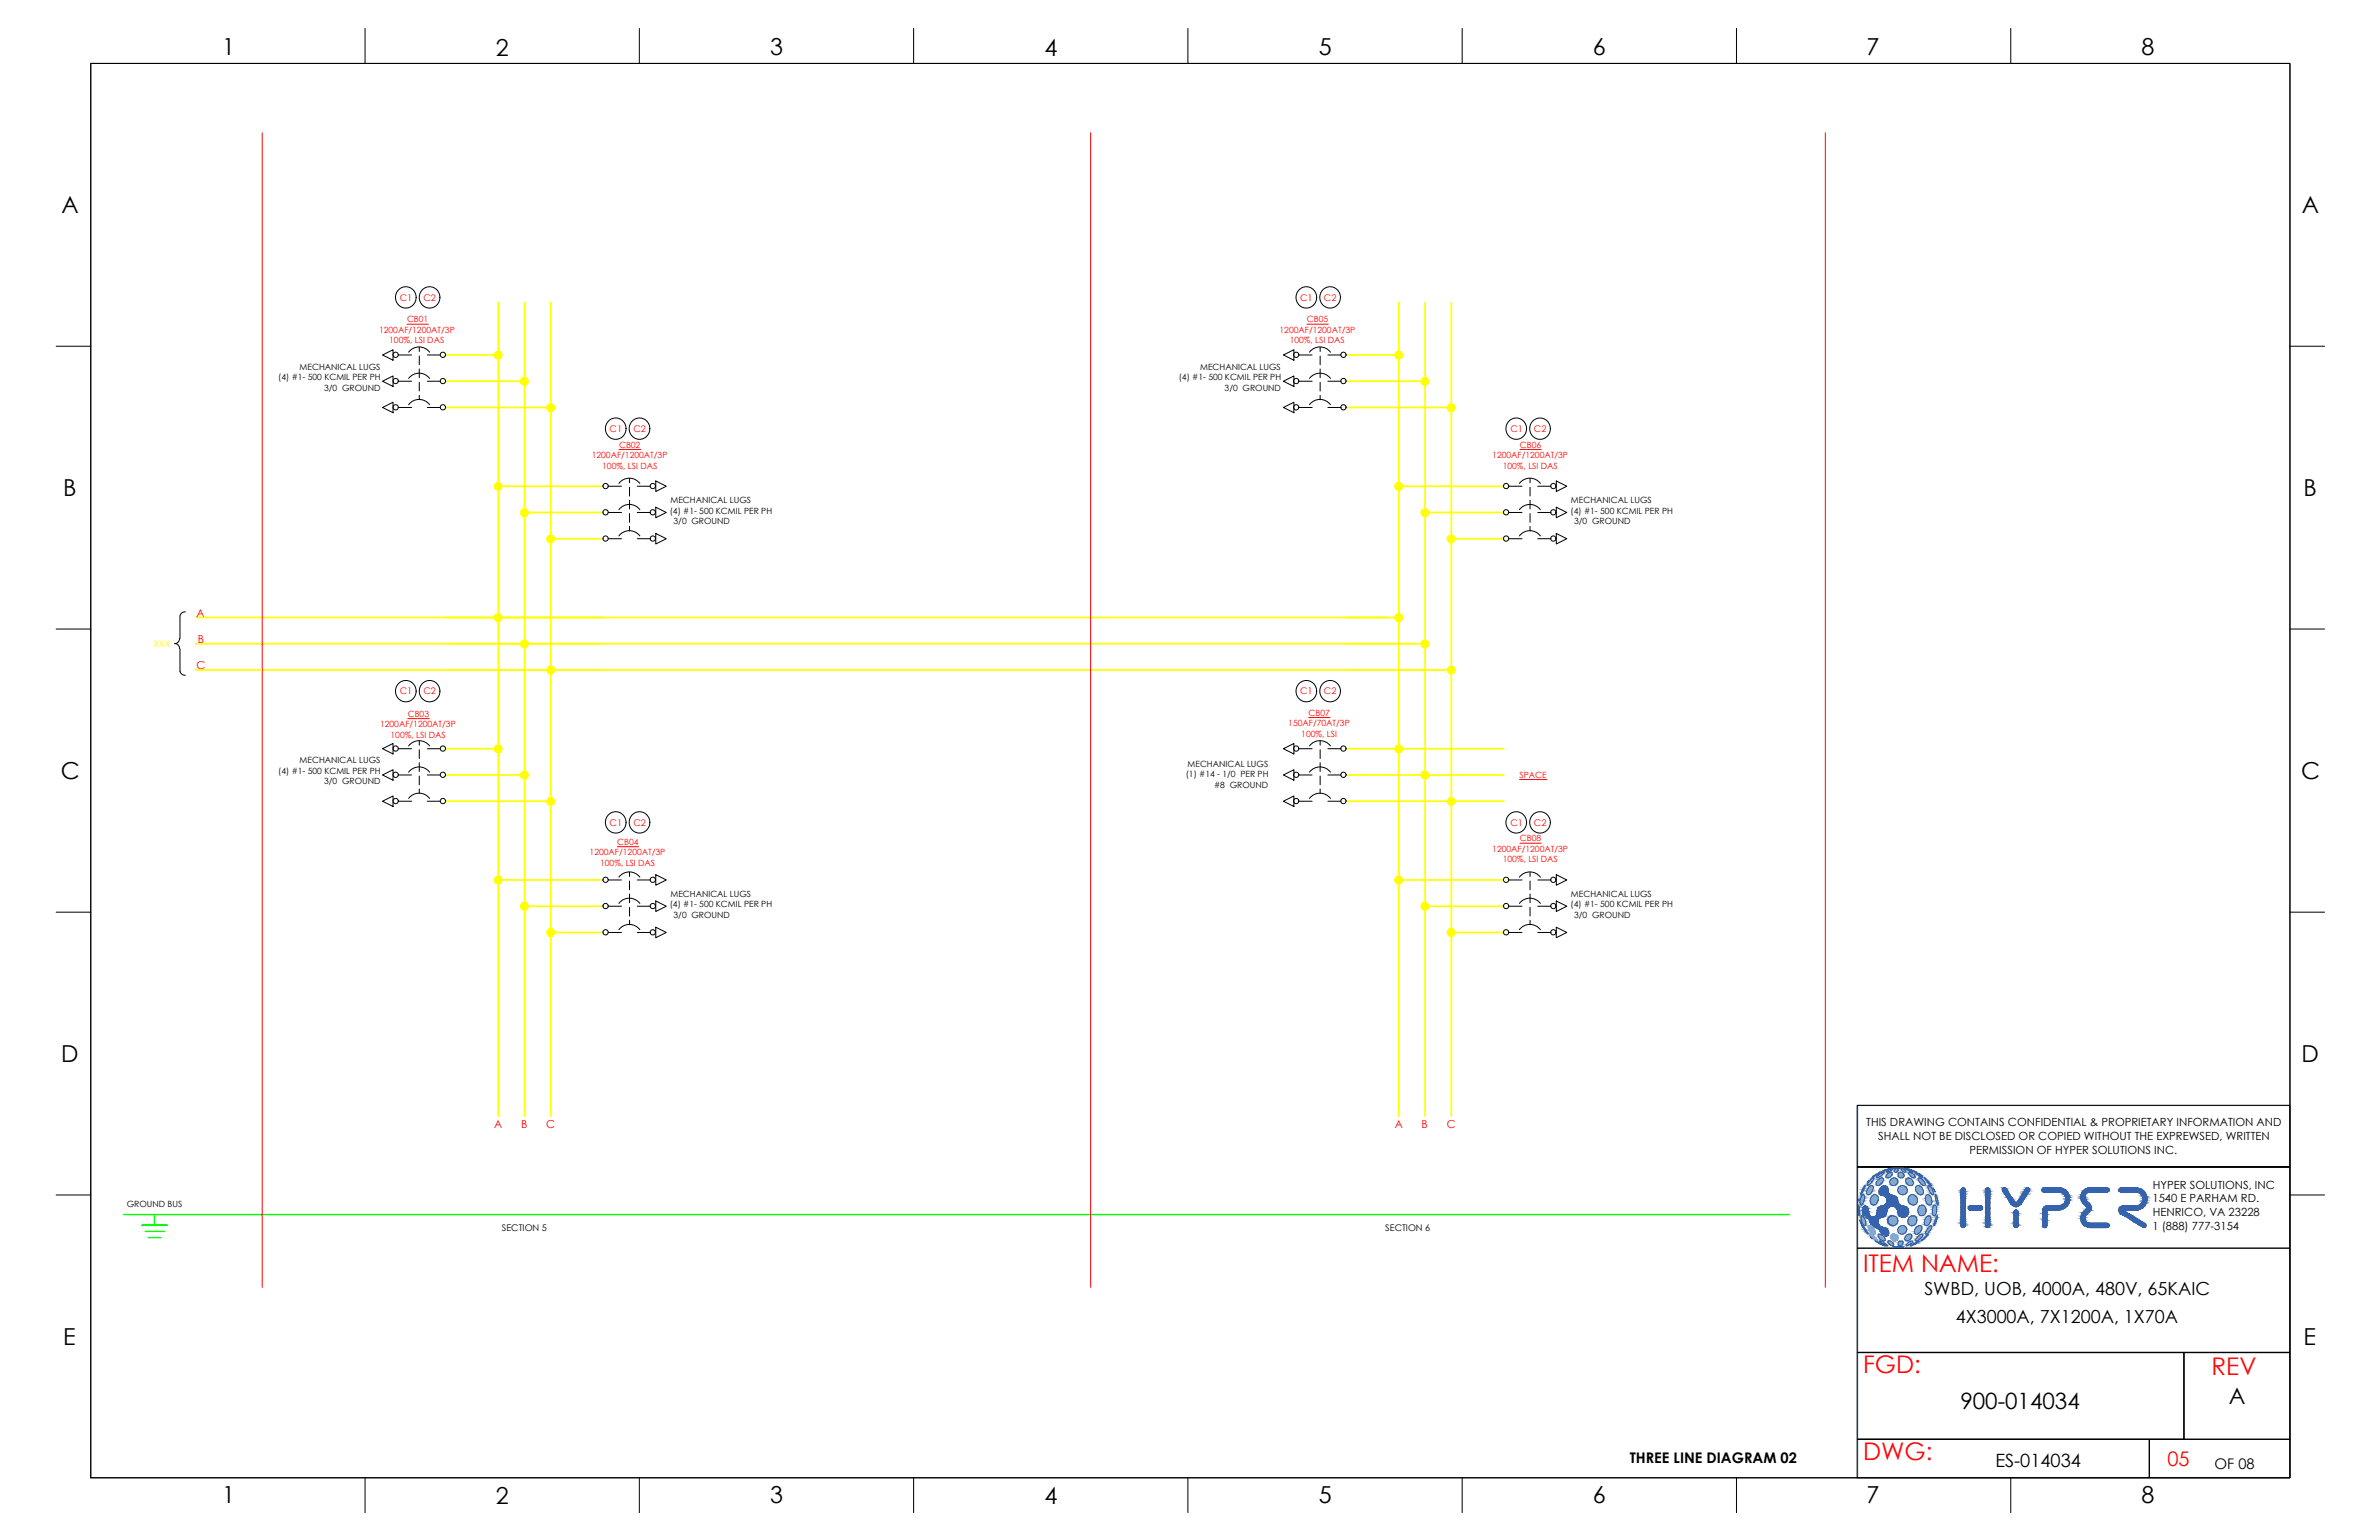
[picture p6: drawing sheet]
<svg xmlns="http://www.w3.org/2000/svg" width="432mm" height="279mm" viewBox="0 0 432 279" stroke-linecap="round" stroke-linejoin="round" font-family="sans-serif">
<defs><g id="words">
<g font-size="4.4" fill="#f00">
<text x="338.2" y="230.8">ITEM NAME:</text>
<text x="338.2" y="249.1">FGD:</text>
<text x="401.4" y="249.4">REV</text>
<text x="338.2" y="264.9">DWG:</text>
</g>
<g font-size="4.2">
<text x="40.4" y="10">1</text>
<text x="90" y="10.1">2</text>
<text x="139.8" y="10">3</text>
<text x="189.6" y="10.1">4</text>
<text x="239.4" y="10">5</text>
<text x="289.1" y="10">6</text>
<text x="338.8" y="10">7</text>
<text x="388.7" y="10">8</text>
<text x="11.1" y="38.7">A</text>
<text x="417.8" y="38.7">A</text>
<text x="11.5" y="90">B</text>
<text x="418.1" y="90">B</text>
<text x="11" y="141.3">C</text>
<text x="417.7" y="141.3">C</text>
<text x="11.1" y="192.7">D</text>
<text x="417.7" y="192.7">D</text>
<text x="11.5" y="244">E</text>
<text x="418.1" y="244">E</text>
<text x="40.4" y="272.7">1</text>
<text x="90" y="272.8">2</text>
<text x="139.8" y="272.7">3</text>
<text x="189.6" y="272.8">4</text>
<text x="239.4" y="272.7">5</text>
<text x="289.1" y="272.7">6</text>
<text x="338.8" y="272.7">7</text>
<text x="388.7" y="272.7">8</text>
</g>
<g font-size="4.1">
<text x="355.8" y="255.7">900-014034</text>
<text x="404.5" y="254.7">A</text>
</g>
<text font-size="3.6" fill="#f00" x="393.4" y="266">05</text>
<g font-size="3.3">
<text x="349.3" y="235">SWBD, UOB, 4000A, 480V, 65KAIC</text>
<text x="355" y="240">4X3000A, 7X1200A, 1X70A</text>
<text x="362.2" y="266.1">ES-014034</text>
</g>
<g font-size="2.7">
<text x="295.8" y="265.4">THREE LINE DIAGRAM 02</text>
<text x="401.9" y="266.5">OF 08</text>
</g>
<g font-size="2" fill="#f00">
<text x="35.7" y="112">A</text>
<text x="35.9" y="116.7">B</text>
<text x="35.7" y="121.4">C</text>
<text x="89.7" y="204.7">A</text>
<text x="94.6" y="204.7">B</text>
<text x="99.2" y="204.7">C</text>
<text x="253.1" y="204.7">A</text>
<text x="258" y="204.7">B</text>
<text x="262.6" y="204.7">C</text>
</g>
<g font-size="2">
<text x="338.7" y="204.4">THIS DRAWING CONTAINS CONFIDENTIAL &amp; PROPRIETARY INFORMATION AND</text>
<text x="340.9" y="206.8">SHALL NOT BE DISCLOSED OR COPIED WITHOUT THE EXPREWSED, WRITTEN</text>
<text x="357.5" y="209.3">PERMISSION OF HYPER SOLUTIONS INC.</text>
<text x="390.7" y="215.7">HYPER SOLUTIONS, INC</text>
<text x="390.7" y="218.1">1540 E PARHAM RD.</text>
<text x="390.7" y="220.6">HENRICO, VA 23228</text>
<text x="390.7" y="223.2">1 (888) 777-3154</text>
</g>
<g font-size="1.7" fill="#f00">
<text x="72.5" y="54.6">C1</text>
<text x="76.9" y="54.6">C2</text>
<text x="236" y="54.6">C1</text>
<text x="240.3" y="54.6">C2</text>
<text x="110.6" y="78.4">C1</text>
<text x="115" y="78.4">C2</text>
<text x="274.2" y="78.4">C1</text>
<text x="278.4" y="78.4">C2</text>
<text x="72.5" y="126">C1</text>
<text x="76.9" y="126">C2</text>
<text x="236" y="126">C1</text>
<text x="240.3" y="126">C2</text>
<text x="110.6" y="149.8">C1</text>
<text x="115" y="149.8">C2</text>
<text x="274.2" y="149.8">C1</text>
<text x="278.4" y="149.8">C2</text>
</g>
<text font-size="1.7" fill="#ff0" x="27.8" y="117.4">XXX</text>
<g font-size="1.7">
<text x="91.1" y="223.4">SECTION 5</text>
<text x="251.4" y="223.4">SECTION 6</text>
</g>
<g font-size="1.6" fill="#f00">
<text x="73.9" y="58.5">CB01</text>
<text x="237.2" y="58.5">CB05</text>
<text x="68.8" y="60.3">1200AF/1200AT/3P</text>
<text x="70.6" y="62.2">100%, LSI DAS</text>
<text x="232.2" y="60.3">1200AF/1200AT/3P</text>
<text x="234.1" y="62.2">100%, LSI DAS</text>
<text x="107.4" y="83.1">1200AF/1200AT/3P</text>
<text x="112.4" y="81.2">CB02</text>
<text x="270.9" y="83.1">1200AF/1200AT/3P</text>
<text x="275.9" y="81.2">CB06</text>
<text x="109.3" y="85">100%, LSI DAS</text>
<text x="272.8" y="85">100%, LSI DAS</text>
<text x="69" y="132">1200AF/1200AT/3P</text>
<text x="74" y="130.1">CB03</text>
<text x="233.8" y="131.8">150AF/70AT/3P</text>
<text x="237.5" y="129.9">CB07</text>
<text x="70.9" y="133.9">100%, LSI DAS</text>
<text x="236.2" y="133.7">100%, LSI</text>
<text x="275.8" y="141.1">SPACE</text>
<text x="107" y="155.1">1200AF/1200AT/3P</text>
<text x="112" y="153.3">CB04</text>
<text x="270.9" y="154.6">1200AF/1200AT/3P</text>
<text x="275.9" y="152.7">CB08</text>
<text x="108.9" y="157.1">100%, LSI DAS</text>
<text x="272.8" y="156.5">100%, LSI DAS</text>
</g>
<g font-size="1.6">
<text x="50.5" y="69">(4) #1- 500 KCMIL PER PH</text>
<text x="54.4" y="67.1">MECHANICAL LUGS</text>
<text x="58.8" y="70.9">3/0 GROUND</text>
<text x="214" y="69">(4) #1- 500 KCMIL PER PH</text>
<text x="217.8" y="67.1">MECHANICAL LUGS</text>
<text x="222.3" y="70.9">3/0 GROUND</text>
<text x="121.6" y="93.2">(4) #1- 500 KCMIL PER PH</text>
<text x="121.7" y="91.3">MECHANICAL LUGS</text>
<text x="122.3" y="95.1">3/0 GROUND</text>
<text x="285.1" y="93.2">(4) #1- 500 KCMIL PER PH</text>
<text x="285.1" y="91.3">MECHANICAL LUGS</text>
<text x="285.7" y="95.1">3/0 GROUND</text>
<text x="50.5" y="140.4">(4) #1- 500 KCMIL PER PH</text>
<text x="54.4" y="138.5">MECHANICAL LUGS</text>
<text x="58.8" y="142.3">3/0 GROUND</text>
<text x="215.2" y="141">(1) #14 - 1/0 PER PH</text>
<text x="215.5" y="139.1">MECHANICAL LUGS</text>
<text x="220.4" y="142.9">#8 GROUND</text>
<text x="121.6" y="164.6">(4) #1- 500 KCMIL PER PH</text>
<text x="121.7" y="162.8">MECHANICAL LUGS</text>
<text x="122.3" y="166.5">3/0 GROUND</text>
<text x="285.1" y="164.6">(4) #1- 500 KCMIL PER PH</text>
<text x="285.1" y="162.8">MECHANICAL LUGS</text>
<text x="285.7" y="166.5">3/0 GROUND</text>
<text x="23" y="219">GROUND BUS</text>
</g>
</g></defs>
<!-- layer: GRID -->
<path d="M415.6 200.5h-78.5v67.5" fill="none" stroke="#6ec1dd" stroke-width=".25"/>
<!-- layer: BUS -->
<g fill="none" stroke="#ff0" stroke-width=".32">
<path d="M90.5 54.9v147.6M95.2 54.9v147.6M100 54.9v147.6M253.9 54.9v147.6M258.7 54.9v147.6M263.4 54.9v147.6M80.9 64.4h9.6M80.9 69.2h14.3M80.9 73.9h19.1M244.4 64.4h9.5M244.4 69.2h14.3M244.4 73.9h19"/>
<path d="M90.5 88.2h19M95.2 93h14.3M100 97.7h9.5M253.9 88.2h19.1M258.7 93h14.3M263.4 97.7h9.6M35.5 112h218.4M35.5 116.8h223.2M35.5 121.6h227.9M80.9 135.8h9.6M244.4 135.8h28.6M80.9 140.6h14.3"/>
<path d="M80.9 145.4h19.1M90.5 159.7h19M244.4 140.6h28.6M244.4 145.4h28.6M253.9 159.7h19.1M95.2 164.4h14.3M100 169.2h9.5M258.7 164.4h14.3M263.4 169.2h9.6"/>
</g>
<g fill="#ff0" stroke="#ff0" stroke-width=".18">
<path d="M90.1 63.8l.4 .6v-.7zM90.1 63.8l.4 .6-.7-.3zM89.8 64.1l-.1 .3h.8z"/>
<path d="M89.7 64.4l.1 .4 .7-.4zM89.8 64.8l.7-.4-.4 .6zM90.5 64.4l-.4 .6 .4 .2z"/>
<path d="M90.5 64.4v.8l.3-.2zM90.5 64.4l.5 .4-.2 .2zM90.5 64.4l.5 .4 .2-.4z"/>
<path d="M90.5 64.4h.7l-.2-.3zM90.8 63.8l.2 .3-.5 .3zM90.5 63.7v.7l.3-.6z"/>
<path d="M99.6 73.4l.4 .5v-.7zM99.6 73.4l.4 .5-.7-.3zM99.3 73.6l-.1 .3h.8z"/>
<path d="M99.2 73.9l.1 .4 .7-.4zM99.3 74.3l.7-.4-.4 .7zM100 73.9l-.4 .7 .4 .1z"/>
<path d="M100 73.9v.8l.3-.1zM100 73.9l.5 .4-.2 .3zM100 73.9l.5 .4 .2-.4z"/>
<path d="M100 73.9h.7l-.2-.3zM100.3 73.4l.2 .2-.5 .3zM100 73.2v.7l.3-.5z"/>
<path d="M94.8 68.6l.4 .6v-.7zM94.8 68.6l.4 .6-.6-.4zM94.6 68.8l-.1 .4h.7z"/>
<path d="M94.5 69.2l.1 .3 .6-.3zM94.6 69.5l.6-.3-.4 .6zM95.2 69.2l-.4 .6 .4 .1z"/>
<path d="M95.2 69.2v.7l.3-.1zM95.2 69.2l.6 .3-.3 .3zM95.2 69.2l.6 .3 .1-.3z"/>
<path d="M95.2 69.2h.7l-.1-.4zM95.5 68.6l.3 .2-.6 .4zM95.2 68.5v.7l.3-.6z"/>
<path d="M90.1 87.6l.4 .6v-.7zM90.1 87.6l.4 .6-.7-.3zM89.8 87.9l-.1 .3h.8z"/>
<path d="M89.7 88.2l.1 .4 .7-.4zM89.8 88.6l.7-.4-.4 .7zM90.5 88.2l-.4 .7 .4 .1z"/>
<path d="M90.5 88.2v.8l.3-.1zM90.5 88.2l.5 .4-.2 .3zM90.5 88.2l.5 .4 .2-.4z"/>
<path d="M90.5 88.2h.7l-.2-.3zM90.8 87.6l.2 .3-.5 .3zM90.5 87.5v.7l.3-.6z"/>
<path d="M99.6 97.2l.4 .5v-.7zM99.6 97.2l.4 .5-.7-.3zM99.3 97.4l-.1 .3h.8z"/>
<path d="M99.2 97.7l.1 .4 .7-.4zM99.3 98.1l.7-.4-.4 .7zM100 97.7l-.4 .7 .4 .1z"/>
<path d="M100 97.7v.8l.3-.1zM100 97.7l.5 .4-.2 .3zM100 97.7l.5 .4 .2-.4z"/>
<path d="M100 97.7h.7l-.2-.3zM100.3 97.2l.2 .2-.5 .3zM100 97v.7l.3-.5z"/>
<path d="M94.8 92.4l.4 .6v-.7zM94.8 92.4l.4 .6-.6-.3zM94.6 92.7l-.1 .3h.7z"/>
<path d="M94.5 93l.1 .4 .6-.4zM94.6 93.4l.6-.4-.4 .6zM95.2 93l-.4 .6 .4 .1z"/>
<path d="M95.2 93v.7l.3-.1zM95.2 93l.6 .4-.3 .2zM95.2 93l.6 .4 .1-.4z"/>
<path d="M95.2 93h.7l-.1-.3zM95.5 92.4l.3 .3-.6 .3zM95.2 92.3v.7l.3-.6z"/>
<path d="M90.1 111.5l.4 .5v-.7zM90.1 111.5l.4 .5-.7-.3zM89.8 111.7l-.1 .3h.8z"/>
<path d="M89.7 112l.1 .4 .7-.4zM89.8 112.4l.7-.4-.4 .7zM90.5 112l-.4 .7 .4 .1z"/>
<path d="M90.5 112v.8l.3-.1zM90.5 112l.5 .4-.2 .3zM90.5 112l.5 .4 .2-.4z"/>
<path d="M90.5 112h.7l-.2-.3zM90.8 111.5l.2 .2-.5 .3zM90.5 111.3v.7l.3-.5z"/>
<path d="M99.6 121l.4 .6v-.7zM99.6 121l.4 .6-.7-.4zM99.3 121.2l-.1 .4h.8z"/>
<path d="M99.2 121.6l.1 .3 .7-.3zM99.3 121.9l.7-.3-.4 .6zM100 121.6l-.4 .6 .4 .1z"/>
<path d="M100 121.6v.7l.3-.1zM100 121.6l.5 .3-.2 .3zM100 121.6l.5 .3 .2-.3z"/>
<path d="M100 121.6h.7l-.2-.4zM100.3 121l.2 .2-.5 .4zM100 120.9v.7l.3-.6z"/>
<path d="M94.8 116.2l.4 .6v-.7zM94.8 116.2l.4 .6-.6-.3zM94.6 116.5l-.1 .3h.7z"/>
<path d="M94.5 116.8l.1 .4 .6-.4zM94.6 117.2l.6-.4-.4 .6zM95.2 116.8l-.4 .6 .4 .2z"/>
<path d="M95.2 116.8v.8l.3-.2zM95.2 116.8l.6 .4-.3 .2zM95.2 116.8l.6 .4 .1-.4z"/>
<path d="M95.2 116.8h.7l-.1-.3zM95.5 116.2l.3 .3-.6 .3zM95.2 116.1v.7l.3-.6z"/>
<path d="M90.1 135.3l.4 .5v-.7zM90.1 135.3l.4 .5-.7-.3zM89.8 135.5l-.1 .3h.8z"/>
<path d="M89.7 135.8l.1 .4 .7-.4zM89.8 136.2l.7-.4-.4 .7zM90.5 135.8l-.4 .7 .4 .1z"/>
<path d="M90.5 135.8v.8l.3-.1zM90.5 135.8l.5 .4-.2 .3zM90.5 135.8l.5 .4 .2-.4z"/>
<path d="M90.5 135.8h.7l-.2-.3zM90.8 135.3l.2 .2-.5 .3zM90.5 135.1v.7l.3-.5z"/>
<path d="M99.6 144.8l.4 .6v-.7zM99.6 144.8l.4 .6-.7-.4zM99.3 145l-.1 .4h.8z"/>
<path d="M99.2 145.4l.1 .3 .7-.3zM99.3 145.7l.7-.3-.4 .6zM100 145.4l-.4 .6 .4 .1z"/>
<path d="M100 145.4v.7l.3-.1zM100 145.4l.5 .3-.2 .3zM100 145.4l.5 .3 .2-.3z"/>
<path d="M100 145.4h.7l-.2-.4zM100.3 144.8l.2 .2-.5 .4zM100 144.7v.7l.3-.6z"/>
<path d="M94.8 140l.4 .6v-.7zM94.8 140l.4 .6-.6-.3zM94.6 140.3l-.1 .3h.7z"/>
<path d="M94.5 140.6l.1 .4 .6-.4zM94.6 141l.6-.4-.4 .6zM95.2 140.6l-.4 .6 .4 .2z"/>
<path d="M95.2 140.6v.8l.3-.2zM95.2 140.6l.6 .4-.3 .2zM95.2 140.6l.6 .4 .1-.4z"/>
<path d="M95.2 140.6h.7l-.1-.3zM95.5 140l.3 .3-.6 .3zM95.2 139.9v.7l.3-.6z"/>
<path d="M90.1 159l.4 .7v-.7zM90.1 159l.4 .7-.7-.4zM89.8 159.3l-.1 .4h.8z"/>
<path d="M89.7 159.7l.1 .3 .7-.3zM89.8 160l.7-.3-.4 .6zM90.5 159.7l-.4 .6 .4 .1z"/>
<path d="M90.5 159.7v.7l.3-.1zM90.5 159.7l.5 .3-.2 .3zM90.5 159.7l.5 .3 .2-.3z"/>
<path d="M90.5 159.7h.7l-.2-.4zM90.8 159l.2 .3-.5 .4zM90.5 159v.7l.3-.7z"/>
<path d="M99.6 168.5l.4 .7v-.7zM99.6 168.5l.4 .7-.7-.3zM99.3 168.9l-.1 .3h.8z"/>
<path d="M99.2 169.2l.1 .4 .7-.4zM99.3 169.6l.7-.4-.4 .6zM100 169.2l-.4 .6 .4 .1z"/>
<path d="M100 169.2v.7l.3-.1zM100 169.2l.5 .4-.2 .2zM100 169.2l.5 .4 .2-.4z"/>
<path d="M100 169.2h.7l-.2-.3zM100.3 168.5l.2 .4-.5 .3zM100 168.5v.7l.3-.7z"/>
<path d="M94.8 163.8l.4 .6v-.7zM94.8 163.8l.4 .6-.6-.3zM94.6 164.1l-.1 .3h.7z"/>
<path d="M94.5 164.4l.1 .4 .6-.4zM94.6 164.8l.6-.4-.4 .7zM95.2 164.4l-.4 .7h.4z"/>
<path d="M95.2 164.4v.7h.3zM95.2 164.4l.6 .4-.3 .3zM95.2 164.4l.6 .4 .1-.4z"/>
<path d="M95.2 164.4h.7l-.1-.3zM95.5 163.8l.3 .3-.6 .3zM95.2 163.7v.7l.3-.6z"/>
<path d="M253.5 63.8l.4 .6v-.7zM253.5 63.8l.4 .6-.6-.3zM253.3 64.1l-.2 .3h.8z"/>
<path d="M253.1 64.4l.2 .4 .6-.4zM253.3 64.8l.6-.4-.4 .6zM253.9 64.4l-.4 .6 .4 .2z"/>
<path d="M253.9 64.4v.8l.3-.2zM253.9 64.4l.6 .4-.3 .2zM253.9 64.4l.6 .4 .1-.4z"/>
<path d="M253.9 64.4h.7l-.1-.3zM254.2 63.8l.3 .3-.6 .3zM253.9 63.7v.7l.3-.6z"/>
<path d="M263 73.4l.4 .5v-.7zM263 73.4l.4 .5-.6-.3zM262.8 73.6l-.1 .3h.7z"/>
<path d="M262.7 73.9l.1 .4 .6-.4zM262.8 74.3l.6-.4-.4 .7zM263.4 73.9l-.4 .7 .4 .1z"/>
<path d="M263.4 73.9v.8l.3-.1zM263.4 73.9l.6 .4-.3 .3zM263.4 73.9l.6 .4 .1-.4z"/>
<path d="M263.4 73.9h.7l-.1-.3zM263.7 73.4l.3 .2-.6 .3zM263.4 73.2v.7l.3-.5z"/>
<path d="M258.3 68.6l.4 .6v-.7zM258.3 68.6l.4 .6-.7-.4zM258 68.8l-.1 .4h.8z"/>
<path d="M257.9 69.2l.1 .3 .7-.3zM258 69.5l.7-.3-.4 .6zM258.7 69.2l-.4 .6 .4 .1z"/>
<path d="M258.7 69.2v.7l.3-.1zM258.7 69.2l.5 .3-.2 .3zM258.7 69.2l.5 .3 .2-.3z"/>
<path d="M258.7 69.2h.7l-.2-.4zM259 68.6l.2 .2-.5 .4zM258.7 68.5v.7l.3-.6z"/>
<path d="M253.5 87.6l.4 .6v-.7zM253.5 87.6l.4 .6-.6-.3zM253.3 87.9l-.2 .3h.8z"/>
<path d="M253.1 88.2l.2 .4 .6-.4zM253.3 88.6l.6-.4-.4 .7zM253.9 88.2l-.4 .7 .4 .1z"/>
<path d="M253.9 88.2v.8l.3-.1zM253.9 88.2l.6 .4-.3 .3zM253.9 88.2l.6 .4 .1-.4z"/>
<path d="M253.9 88.2h.7l-.1-.3zM254.2 87.6l.3 .3-.6 .3zM253.9 87.5v.7l.3-.6z"/>
<path d="M263 97.2l.4 .5v-.7zM263 97.2l.4 .5-.6-.3zM262.8 97.4l-.1 .3h.7z"/>
<path d="M262.7 97.7l.1 .4 .6-.4zM262.8 98.1l.6-.4-.4 .7zM263.4 97.7l-.4 .7 .4 .1z"/>
<path d="M263.4 97.7v.8l.3-.1zM263.4 97.7l.6 .4-.3 .3zM263.4 97.7l.6 .4 .1-.4z"/>
<path d="M263.4 97.7h.7l-.1-.3zM263.7 97.2l.3 .2-.6 .3zM263.4 97v.7l.3-.5z"/>
<path d="M258.3 92.4l.4 .6v-.7zM258.3 92.4l.4 .6-.7-.3zM258 92.7l-.1 .3h.8z"/>
<path d="M257.9 93l.1 .4 .7-.4zM258 93.4l.7-.4-.4 .6zM258.7 93l-.4 .6 .4 .1z"/>
<path d="M258.7 93v.7l.3-.1zM258.7 93l.5 .4-.2 .2zM258.7 93l.5 .4 .2-.4z"/>
<path d="M258.7 93h.7l-.2-.3zM259 92.4l.2 .3-.5 .3zM258.7 92.3v.7l.3-.6z"/>
<path d="M253.5 111.5l.4 .5v-.7zM253.5 111.5l.4 .5-.6-.3zM253.3 111.7l-.2 .3h.8z"/>
<path d="M253.1 112l.2 .4 .6-.4zM253.3 112.4l.6-.4-.4 .7zM253.9 112l-.4 .7 .4 .1z"/>
<path d="M253.9 112v.8l.3-.1zM253.9 112l.6 .4-.3 .3zM253.9 112l.6 .4 .1-.4z"/>
<path d="M253.9 112h.7l-.1-.3zM254.2 111.5l.3 .2-.6 .3zM253.9 111.3v.7l.3-.5z"/>
<path d="M263 121l.4 .6v-.7zM263 121l.4 .6-.6-.4zM262.8 121.2l-.1 .4h.7z"/>
<path d="M262.7 121.6l.1 .3 .6-.3zM262.8 121.9l.6-.3-.4 .6zM263.4 121.6l-.4 .6 .4 .1z"/>
<path d="M263.4 121.6v.7l.3-.1zM263.4 121.6l.6 .3-.3 .3zM263.4 121.6l.6 .3 .1-.3z"/>
<path d="M263.4 121.6h.7l-.1-.4zM263.7 121l.3 .2-.6 .4zM263.4 120.9v.7l.3-.6z"/>
<path d="M258.3 116.2l.4 .6v-.7zM258.3 116.2l.4 .6-.7-.3zM258 116.5l-.1 .3h.8z"/>
<path d="M257.9 116.8l.1 .4 .7-.4zM258 117.2l.7-.4-.4 .6zM258.7 116.8l-.4 .6 .4 .2z"/>
<path d="M258.7 116.8v.8l.3-.2zM258.7 116.8l.5 .4-.2 .2zM258.7 116.8l.5 .4 .2-.4z"/>
<path d="M258.7 116.8h.7l-.2-.3zM259 116.2l.2 .3-.5 .3zM258.7 116.1v.7l.3-.6z"/>
<path d="M253.5 135.3l.4 .5v-.7zM253.5 135.3l.4 .5-.6-.3zM253.3 135.5l-.2 .3h.8z"/>
<path d="M253.1 135.8l.2 .4 .6-.4zM253.3 136.2l.6-.4-.4 .7zM253.9 135.8l-.4 .7 .4 .1z"/>
<path d="M253.9 135.8v.8l.3-.1zM253.9 135.8l.6 .4-.3 .3zM253.9 135.8l.6 .4 .1-.4z"/>
<path d="M253.9 135.8h.7l-.1-.3zM254.2 135.3l.3 .2-.6 .3zM253.9 135.1v.7l.3-.5z"/>
<path d="M263 144.8l.4 .6v-.7zM263 144.8l.4 .6-.6-.4zM262.8 145l-.1 .4h.7z"/>
<path d="M262.7 145.4l.1 .3 .6-.3zM262.8 145.7l.6-.3-.4 .6zM263.4 145.4l-.4 .6 .4 .1z"/>
<path d="M263.4 145.4v.7l.3-.1zM263.4 145.4l.6 .3-.3 .3zM263.4 145.4l.6 .3 .1-.3z"/>
<path d="M263.4 145.4h.7l-.1-.4zM263.7 144.8l.3 .2-.6 .4zM263.4 144.7v.7l.3-.6z"/>
<path d="M258.3 140l.4 .6v-.7zM258.3 140l.4 .6-.7-.3zM258 140.3l-.1 .3h.8z"/>
<path d="M257.9 140.6l.1 .4 .7-.4zM258 141l.7-.4-.4 .6zM258.7 140.6l-.4 .6 .4 .2z"/>
<path d="M258.7 140.6v.8l.3-.2zM258.7 140.6l.5 .4-.2 .2zM258.7 140.6l.5 .4 .2-.4z"/>
<path d="M258.7 140.6h.7l-.2-.3zM259 140l.2 .3-.5 .3zM258.7 139.9v.7l.3-.6z"/>
<path d="M253.5 159l.4 .7v-.7zM253.5 159l.4 .7-.6-.4zM253.3 159.3l-.2 .4h.8z"/>
<path d="M253.1 159.7l.2 .3 .6-.3zM253.3 160l.6-.3-.4 .6zM253.9 159.7l-.4 .6 .4 .1z"/>
<path d="M253.9 159.7v.7l.3-.1zM253.9 159.7l.6 .3-.3 .3zM253.9 159.7l.6 .3 .1-.3z"/>
<path d="M253.9 159.7h.7l-.1-.4zM254.2 159l.3 .3-.6 .4zM253.9 159v.7l.3-.7z"/>
<path d="M263 168.5l.4 .7v-.7zM263 168.5l.4 .7-.6-.3zM262.8 168.9l-.1 .3h.7z"/>
<path d="M262.7 169.2l.1 .4 .6-.4zM262.8 169.6l.6-.4-.4 .6zM263.4 169.2l-.4 .6 .4 .1z"/>
<path d="M263.4 169.2v.7l.3-.1zM263.4 169.2l.6 .4-.3 .2zM263.4 169.2l.6 .4 .1-.4z"/>
<path d="M263.4 169.2h.7l-.1-.3zM263.7 168.5l.3 .4-.6 .3zM263.4 168.5v.7l.3-.7z"/>
<path d="M258.3 163.8l.4 .6v-.7zM258.3 163.8l.4 .6-.7-.3zM258 164.1l-.1 .3h.8z"/>
<path d="M257.9 164.4l.1 .4 .7-.4zM258 164.8l.7-.4-.4 .7zM258.7 164.4l-.4 .7h.4z"/>
<path d="M258.7 164.4v.7h.3zM258.7 164.4l.5 .4-.2 .3zM258.7 164.4l.5 .4 .2-.4z"/>
<path d="M258.7 164.4h.7l-.2-.3zM259 163.8l.2 .3-.5 .3zM258.7 163.7v.7l.3-.6z"/>
</g>
<!-- layer: GROUND -->
<path d="M22.4 220.4h302.4M25.7 222.3h4.7M26.3 223.4h3.5M26.9 224.6h2.3M28 220.4v1.9" fill="none" stroke="#0f0" stroke-width=".25"/>
<!-- layer: DEVIDER -->
<path d="M47.6 24.1v209.5M198 24.1v209.5M331.3 24.1v209.5" fill="none" stroke="#f00" stroke-width=".18"/>
<!-- layer: 0 -->
<g fill="none" stroke="#000" stroke-width=".18">
<path d="M16.5 11.5h399.1v256.6h-399.1zM66.3 5.2v6.3M116 5.2v6.3M165.8 5.2v6.3M215.6 5.2v6.3M265.4 5.2v6.3M315.2 5.2v6.3M365 5.2v6.3M10.2 62.8h6.3M69.4 64.4l1.9-.9v1.9zM69.4 69.2l1.9-1v1.9zM69.4 73.9l1.9-.9v1.9z"/>
<path d="M72.3 69.2h2.4M72.3 73.9h2.4M72.3 64.4h2.4M74.2 68.7a2.38 2.38 0 0 1 3.8 0M74.2 73.4a2.38 2.38 0 0 1 3.8 0M74.2 63.9a2.38 2.38 0 0 1 3.8 0M76.1 63v.8M76.1 64.6v1.6M76.1 66.9v1.6M76.1 69.4v1.5M76.1 71.7v.8M77.6 69.2h2.3"/>
<path d="M77.6 73.9h2.3M77.6 64.4h2.3M232.9 64.4l2-.9v1.9zM232.9 69.2l2-1v1.9zM232.9 73.9l2-.9v1.9zM235.8 69.2h2.4M235.8 73.9h2.4M235.8 64.4h2.4M237.7 68.7a2.38 2.38 0 0 1 3.8 0M237.7 73.4a2.38 2.38 0 0 1 3.8 0M237.7 63.9a2.38 2.38 0 0 1 3.8 0M239.6 63v.8"/>
<path d="M239.6 64.6v1.6M239.6 66.9v1.6M239.6 69.4v1.5M239.6 71.7v.8M241 69.2h2.4M241 73.9h2.4M241 64.4h2.4M415.6 62.8h6.3M110.5 93h2.3M110.5 97.7h2.3M110.5 88.2h2.3M112.3 92.5a2.38 2.38 0 0 1 3.8 0"/>
<path d="M112.3 97.2a2.38 2.38 0 0 1 3.8 0M112.3 87.7a2.38 2.38 0 0 1 3.8 0M114.3 86.8v.8M114.3 88.4v1.6M114.3 90.8v1.5M114.3 93.2v1.6M114.3 95.5v.8M115.7 93h2.4M115.7 97.7h2.4M115.7 88.2h2.4M119 96.8l1.9 .9-1.9 1zM119 92l1.9 1-1.9 .9z"/>
<path d="M119 87.3l1.9 .9-1.9 1zM273.9 93h2.4M273.9 97.7h2.4M273.9 88.2h2.4M275.8 92.5a2.38 2.38 0 0 1 3.8 0M275.8 97.2a2.38 2.38 0 0 1 3.8 0M275.8 87.7a2.38 2.38 0 0 1 3.8 0M277.7 86.8v.8M277.7 88.4v1.6M277.7 90.8v1.5M277.7 93.2v1.6M277.7 95.5v.8"/>
<path d="M279.1 93h2.4M279.1 97.7h2.4M279.1 88.2h2.4M282.5 96.8l1.9 .9-1.9 1zM282.5 92l1.9 1-1.9 .9zM282.5 87.3l1.9 .9-1.9 1zM10.2 114.1h6.3M31.7 116.7a.95 .95 0 0 1 .9 1M32.6 115.8a.95 .95 0 0 1-.9 1M32.7 117.7v4.1a.86 .86 0 0 0 .9 .7M33.6 111a.86 .86 0 0 0-.9 .7v4.1M415.6 114.1h6.3"/>
<path d="M69.4 135.8l1.9-.9v1.9zM72.3 135.8h2.4M74.2 135.3a2.38 2.38 0 0 1 3.8 0M76.1 134.4v.8M76.1 136v1.6M76.1 138.4v1.6M77.6 135.8h2.3M232.9 135.8l2-.9v1.9zM235.8 135.8h2.4M237.7 135.3a2.38 2.38 0 0 1 3.8 0M239.6 134.4v.8M239.6 136v1.6"/>
<path d="M239.6 138.4v1.6M241 135.8h2.4M69.4 140.6l1.9-.9v1.9zM69.4 145.4l1.9-1v1.9zM72.3 140.6h2.4M72.3 145.4h2.4M74.2 140.1a2.38 2.38 0 0 1 3.8 0M74.2 144.9a2.38 2.38 0 0 1 3.8 0M76.1 140.8v1.6M76.1 143.1v.9M77.6 140.6h2.3M77.6 145.4h2.3"/>
<path d="M110.5 159.7h2.3M112.3 159.1a2.38 2.38 0 0 1 3.8 0M114.3 158.3v.7M114.3 159.8v1.6M115.7 159.7h2.4M119 158.7l1.9 1-1.9 .9zM232.9 140.6l2-.9v1.9zM232.9 145.4l2-1v1.9zM235.8 140.6h2.4M235.8 145.4h2.4M237.7 140.1a2.38 2.38 0 0 1 3.8 0M237.7 144.9a2.38 2.38 0 0 1 3.8 0"/>
<path d="M239.6 140.8v1.6M239.6 143.1v.9M241 140.6h2.4M241 145.4h2.4M273.9 159.7h2.4M275.8 159.1a2.38 2.38 0 0 1 3.8 0M277.7 158.3v.7M277.7 159.8v1.6M279.1 159.7h2.4M282.5 158.7l1.9 1-1.9 .9zM10.2 165.5h6.3M110.5 164.4h2.3"/>
<path d="M110.5 169.2h2.3M112.3 163.9a2.38 2.38 0 0 1 3.8 0M112.3 168.7a2.38 2.38 0 0 1 3.8 0M114.3 162.2v1.6M114.3 164.6v1.6M114.3 167v.8M115.7 164.4h2.4M115.7 169.2h2.4M119 168.2l1.9 1-1.9 .9zM119 163.5l1.9 .9-1.9 1zM273.9 164.4h2.4M273.9 169.2h2.4"/>
<path d="M275.8 163.9a2.38 2.38 0 0 1 3.8 0M275.8 168.7a2.38 2.38 0 0 1 3.8 0M277.7 162.2v1.6M277.7 164.6v1.6M277.7 167v.8M279.1 164.4h2.4M279.1 169.2h2.4M282.5 168.2l1.9 1-1.9 .9zM282.5 163.5l1.9 .9-1.9 1zM415.6 165.5h6.3M10.2 216.8h6.3M337.1 211.7h78.5"/>
<path d="M415.6 216.8h6.3M337.1 245.4h59.3v15.7h-59.3M66.3 268.1v6.4M116 268.1v6.4M165.8 268.1v6.4M215.6 268.1v6.4M265.4 268.1v6.4M315.2 268.1v6.4M365 268.1v6.4"/>
<circle cx="73.6" cy="54" r="1.91"/>
<circle cx="77.9" cy="54" r="1.91"/>
<circle cx="237.1" cy="54" r="1.91"/>
<circle cx="241.4" cy="54" r="1.91"/>
<circle cx="71.8" cy="64.4" r=".48"/>
<circle cx="71.8" cy="73.9" r=".48"/>
<circle cx="71.8" cy="69.1" r=".48"/>
<circle cx="80.4" cy="73.9" r=".48"/>
<circle cx="80.4" cy="69.1" r=".48"/>
<circle cx="80.4" cy="64.4" r=".48"/>
<circle cx="111.7" cy="77.8" r="1.91"/>
<circle cx="116" cy="77.8" r="1.91"/>
<circle cx="235.3" cy="64.4" r=".48"/>
<circle cx="235.3" cy="69.1" r=".48"/>
<circle cx="235.3" cy="73.9" r=".48"/>
<circle cx="243.8" cy="69.1" r=".48"/>
<circle cx="243.8" cy="73.9" r=".48"/>
<circle cx="243.8" cy="64.4" r=".48"/>
<circle cx="275.2" cy="77.8" r="1.91"/>
<circle cx="279.5" cy="77.8" r="1.91"/>
<circle cx="109.9" cy="88.2" r=".48"/>
<circle cx="109.9" cy="92.9" r=".48"/>
<circle cx="109.9" cy="97.7" r=".48"/>
<circle cx="118.5" cy="92.9" r=".48"/>
<circle cx="118.5" cy="97.7" r=".48"/>
<circle cx="118.5" cy="88.2" r=".48"/>
<circle cx="273.4" cy="88.2" r=".48"/>
<circle cx="273.4" cy="92.9" r=".48"/>
<circle cx="273.4" cy="97.7" r=".48"/>
<circle cx="281.9" cy="88.2" r=".48"/>
<circle cx="281.9" cy="97.7" r=".48"/>
<circle cx="281.9" cy="92.9" r=".48"/>
<circle cx="71.8" cy="135.8" r=".48"/>
<circle cx="73.6" cy="125.4" r="1.91"/>
<circle cx="77.9" cy="125.4" r="1.91"/>
<circle cx="80.4" cy="135.8" r=".48"/>
<circle cx="235.3" cy="135.8" r=".48"/>
<circle cx="237.1" cy="125.4" r="1.91"/>
<circle cx="241.4" cy="125.4" r="1.91"/>
<circle cx="243.8" cy="135.8" r=".48"/>
<circle cx="71.8" cy="140.6" r=".48"/>
<circle cx="71.8" cy="145.3" r=".48"/>
<circle cx="80.4" cy="140.6" r=".48"/>
<circle cx="80.4" cy="145.3" r=".48"/>
<circle cx="109.9" cy="159.6" r=".48"/>
<circle cx="111.7" cy="149.2" r="1.91"/>
<circle cx="116" cy="149.2" r="1.91"/>
<circle cx="118.5" cy="159.6" r=".48"/>
<circle cx="235.3" cy="145.3" r=".48"/>
<circle cx="235.3" cy="140.6" r=".48"/>
<circle cx="243.8" cy="140.6" r=".48"/>
<circle cx="243.8" cy="145.3" r=".48"/>
<circle cx="273.4" cy="159.6" r=".48"/>
<circle cx="275.2" cy="149.2" r="1.91"/>
<circle cx="279.5" cy="149.2" r="1.91"/>
<circle cx="281.9" cy="159.6" r=".48"/>
<circle cx="109.9" cy="169.1" r=".48"/>
<circle cx="109.9" cy="164.4" r=".48"/>
<circle cx="118.5" cy="169.1" r=".48"/>
<circle cx="118.5" cy="164.4" r=".48"/>
<circle cx="273.4" cy="169.1" r=".48"/>
<circle cx="273.4" cy="164.4" r=".48"/>
<circle cx="281.9" cy="164.4" r=".48"/>
<circle cx="281.9" cy="169.1" r=".48"/>
</g>
<!-- layer: TEXT -->
<path d="M73.9 58.8h3.9M237.2 58.8h3.9M112.4 81.5h3.9M275.9 81.5h3.8M74 130.4h3.9M237.5 130.2h3.9M112 153.6h3.9M275.8 141.4h5M275.9 153h3.8" fill="none" stroke="#f00" stroke-width=".18"/>
<!-- layer: REGULAR_LINE -->
<path d="M337.1 211.7h78.5M337.1 226.5h78.5M337.1 245.4h78.5M396.4 245.4v15.7M337.1 261.1h78.5M390.1 261.1v6.9" fill="none" stroke="#000" stroke-width=".25"/>
<!-- layer: DEVICE -->
<path d="M337.1 211.7h78.5" fill="none" stroke="#000" stroke-width=".18"/>
<g fill="#3563ad" stroke="#3563ad" stroke-width=".18">
<path d="M341.9 215.2h.3z"/>
<path d="M341.7 215.3h.7z"/>
<path d="M341.3 215.5h1.3z"/>
<path d="M338.4 218.8h.3z"/>
<path d="M341.2 218.9h1.9z"/>
<path d="M345.3 220.8l.1 .1z"/>
<path d="M345.3 220.8h.4z"/>
<path d="M338.9 221h2.3z"/>
<path d="M339.6 222.1h1.4z"/>
<path d="M342 224.2h.5z"/>
<path d="M365.8 219.5h.2z"/>
<path d="M365.7 222.6h.4z"/>
<path d="M356.2 215.5h.3z"/>
<path d="M356.1 222.6h.4z"/>
<path d="M360.6 215.5h.2z"/>
<path d="M360.6 222.6h.4z"/>
<path d="M367.9 215.5h.2z"/>
<path d="M366 218.2h1z"/>
<path d="M365.9 218.9h.1z"/>
<path d="M370.6 216h4.4z"/>
<path d="M370.8 216.2h4.4z"/>
<path d="M374.1 218.7h1.1z"/>
<path d="M371 222.7h.2z"/>
<path d="M387.9 216.3h1.4z"/>
<path d="M388.5 216.5h.9z"/>
<path d="M388.7 216.8h.8z"/>
<path d="M385.3 218.8h3.9z"/>
<path d="M385.2 218.8h4z"/>
<path d="M388.4 222.3h1.1z"/>
<path d="M389 222.6h.3z"/>
<path d="M389 222.6l.2 .1z"/>
<path d="M377.7 217.4h.7z"/>
<path d="M378.7 219h.9z"/>
<path d="M378.4 219.7h1z"/>
<path d="M379 222.6h3.6z"/>
<path d="M379.2 222.7h3.3z"/>
<path d="M341.9 215.2h.3zM341.8 215.2h.4z"/>
<path d="M341.8 215.2h.6zM341.7 215.2h.7z"/>
<path d="M341.7 215.2l.7 .1zM341.7 215.2l.7 .1zM341.6 215.3h.8z"/>
<path d="M341.6 215.3l.9 .1-.1-.1zM341.6 215.3l.9 .1h-1zM341.5 215.4h1zM341.5 215.4h1z"/>
<path d="M341.5 215.4l1.1 .1-.1-.1zM341.5 215.4l1.1 .1h-1.3zM341.3 215.5h1.3z"/>
<path d="M341.3 215.5l1.4 .2-.1-.2zM341.3 215.5l1.4 .2h-1.4z"/>
<path d="M341.3 215.7l1.4 .1v-.1zM341.3 215.7l1.4 .1h-1.5zM341.2 215.8h1.5zM341.2 215.8h1.5z"/>
<path d="M341.2 215.8l1.5 .2v-.2zM341.2 215.8l1.5 .2h-1.6z"/>
<path d="M341.1 216h1.6zM341.1 216h1.6z"/>
<path d="M341.1 216l1.6 .2v-.2zM341.1 216l1.6 .2h-1.6z"/>
<path d="M341.1 216.2h1.6zM341.1 216.2h1.6z"/>
<path d="M341 216.2l1.7 .2v-.2zM341 216.2l1.7 .2h-1.6z"/>
<path d="M341.1 216.4l1.6 .1v-.1zM341.1 216.4l1.6 .1h-1.6z"/>
<path d="M341.1 216.5h1.7zM341.1 216.5h1.7z"/>
<path d="M341.1 216.5l1.8 .1-.1-.1zM341.1 216.5l1.8 .1h-1.7z"/>
<path d="M341.2 216.6l1.7 .1zM341.2 216.6l1.7 .1z"/>
<path d="M341.2 216.7h1.8zM341.2 216.7h1.8z"/>
<path d="M341.3 216.7h1.8zM341.3 216.7h1.8z"/>
<path d="M341.3 216.7l1.8 .1zM341.3 216.7l1.8 .1z"/>
<path d="M341.4 216.8h1.8zM341.4 216.8h1.8z"/>
<path d="M341.4 216.8l1.9 .1zM341.4 216.8l1.9 .1zM341.5 216.9h1.8zM341.5 216.9h1.8z"/>
<path d="M341.5 216.9h2zM341.5 216.9h2zM341.7 216.9h1.8zM341.7 216.9h1.8z"/>
<path d="M341.7 216.9h2zM341.7 216.9h2z"/>
<path d="M341.9 216.9h1.9zM341.9 216.9h1.9z"/>
<path d="M341.9 216.9h1.9zM341.9 216.9h1.9z"/>
<path d="M342 216.9l1.9 .1zM342 216.9l1.9 .1z"/>
<path d="M342.1 217l1.9 .1zM342.1 217l1.9 .1z"/>
<path d="M342.2 217.1h1.9zM342.2 217.1h1.9z"/>
<path d="M342.2 217.1l2.1 .1-.2-.1zM342.2 217.1l2.1 .1h-1.9zM342.4 217.2h1.9zM342.4 217.2h1.9z"/>
<path d="M342.4 217.2l1.9 .2v-.2zM342.4 217.2l1.9 .2h-1.9z"/>
<path d="M342.4 217.4l2 .1-.1-.1zM342.4 217.4l2 .1h-1.9zM342.5 217.5h1.9zM342.5 217.5h1.9z"/>
<path d="M342.5 217.5l2 .3-.1-.3zM342.5 217.5l2 .3h-2z"/>
<path d="M342.5 217.8h2zM342.5 217.8h2z"/>
<path d="M342.5 217.8l2 .2v-.2zM342.5 217.8l2 .2h-2z"/>
<path d="M342.5 218l2 .1zM342.5 218l2 .1z"/>
<path d="M342.5 218.1l2 .1v-.1zM342.5 218.1l2 .1h-2.1z"/>
<path d="M342.4 218.2l2.2 .1-.1-.1zM342.4 218.2l2.2 .1h-2.2z"/>
<path d="M342.4 218.3l2.2 .1zM342.4 218.3l2.2 .1z"/>
<path d="M342.3 218.4l2.5 .1-.2-.1zM342.3 218.4l2.5 .1h-2.6z"/>
<path d="M342.2 218.5l2.6 .1zM342.2 218.5l2.6 .1z"/>
<path d="M342.2 218.6h2.7zM342 218.6h2.9zM342 218.6h2.9zM342 218.6h2.9z"/>
<path d="M342 218.6l3 .1zM341.9 218.7h3.1z"/>
<path d="M341.9 218.7h3.2zM341.9 218.7h3.2z"/>
<path d="M341.9 218.7l3.3 .1zM341.7 218.8h3.5z"/>
<path d="M341.7 218.8h3.6zM341.7 218.8h3.6z"/>
<path d="M341.7 218.8h3.8zM341.5 218.8h4z"/>
<path d="M343.4 218.8h2.1zM343.4 218.8h2.1z"/>
<path d="M341.5 218.8h1.9zM341.5 218.8h1.9z"/>
<path d="M343.4 218.8h2.2zM343.4 218.8h2.2z"/>
<path d="M338.4 218.8h.3zM338.4 218.8h.3zM338.4 218.8h.3zM338.4 218.8h.3z"/>
<path d="M343.6 218.8h2.1zM343.6 218.8h2.1z"/>
<path d="M341.5 218.8h1.9zM341.3 218.8h1.9zM341.3 218.8h1.9zM341.3 218.8h1.9z"/>
<path d="M338.4 218.8l.4 .1zM338.4 218.8l.4 .1z"/>
<path d="M343.6 218.8l2.2 .1zM343.6 218.8l2.2 .1zM343.8 218.9h2zM343.8 218.9h2z"/>
<path d="M338.4 218.9h.4zM338.3 218.9h.5z"/>
<path d="M341.3 218.8h1.9zM341.2 218.9h1.9zM341.2 218.9h1.9z"/>
<path d="M343.8 218.9l2.2 .1zM343.8 218.9l2.2 .1z"/>
<path d="M341.2 218.9l1.7 .1 .2-.1zM341 219l.2-.1 1.7 .1zM341 219h1.9zM341 219h1.9z"/>
<path d="M338.3 218.9l.6 .1-.1-.1zM338.3 218.9l.6 .1h-.7z"/>
<path d="M343.9 219h2.1zM343.9 219h2.1z"/>
<path d="M338.2 219h.7zM338.2 219h.7z"/>
<path d="M344.1 219l2 .1zM344.1 219l2 .1z"/>
<path d="M341 219h1.9zM340.9 219.1h1.8z"/>
<path d="M340.9 219.1l1.8 .1zM340.9 219.1l1.8 .1z"/>
<path d="M344.1 219.1l2.1 .1zM344.1 219.1l2.1 .1z"/>
<path d="M338.2 219l.8 .2-.1-.2zM338.2 219l.8 .2h-.9z"/>
<path d="M338.1 219.2h1zM338.1 219.2h1z"/>
<path d="M344.1 219.2l2.2 .1-.1-.1zM344.1 219.2l2.2 .1h-2z"/>
<path d="M340.9 219.2l1.7 .1 .1-.1zM340.9 219.2l1.7 .1h-1.8zM340.8 219.3h1.8zM340.8 219.3h1.8z"/>
<path d="M344.3 219.3h2zM344.3 219.3h2z"/>
<path d="M338.1 219.2l1 .2v-.2zM338.1 219.2l1 .2h-1.1z"/>
<path d="M344.3 219.3l2.1 .1-.1-.1zM344.3 219.3l2.1 .1h-2.1z"/>
<path d="M340.8 219.3l1.7 .1 .1-.1zM340.8 219.3l1.7 .1h-1.7zM340.8 219.4h1.7zM340.8 219.4h1.7z"/>
<path d="M344.3 219.4l2.1 .1zM344.3 219.4l2.1 .1z"/>
<path d="M338 219.4l1.1 .1zM338 219.4l1.1 .1z"/>
<path d="M344.4 219.5h2zM344.4 219.5h2z"/>
<path d="M338 219.5l1.1 .1v-.1zM338 219.5l1.1 .1h-1.1z"/>
<path d="M340.8 219.4l1.7 .2v-.2zM340.8 219.4l1.7 .2h-1.8zM340.7 219.6h1.8zM340.7 219.6h1.8z"/>
<path d="M344.4 219.5l2 .2v-.2zM344.4 219.5l2 .2h-1.9z"/>
<path d="M338 219.6l1.2 .3-.1-.3zM338 219.6l1.2 .3h-1.2z"/>
<path d="M340.7 219.6l1.8 .3v-.3zM340.7 219.6l1.8 .3h-1.8z"/>
<path d="M338 219.9h1.2zM338 219.9h1.2z"/>
<path d="M344.5 219.7l1.9 .2v-.2zM344.5 219.7l1.9 .2h-1.9zM344.5 219.9h1.9zM344.5 219.9h1.9z"/>
<path d="M344.5 219.9l1.9 .1v-.1zM344.5 219.9l1.9 .1h-1.9z"/>
<path d="M344.5 220h1.9zM344.5 220h1.9z"/>
<path d="M338 219.9l1.2 .1v-.1zM338 219.9l1.2 .1h-1.2z"/>
<path d="M340.7 219.9l1.7 .1 .1-.1zM340.7 219.9l1.7 .1h-1.8z"/>
<path d="M338 220h1.2zM338 220h1.2z"/>
<path d="M340.6 220h1.8zM340.6 220h1.8z"/>
<path d="M344.5 220l1.9 .2v-.2zM344.5 220l1.9 .2h-1.9z"/>
<path d="M338 220l1.2 .2v-.2zM338 220l1.2 .2h-1.1z"/>
<path d="M340.6 220l1.8 .2v-.2zM340.6 220l1.8 .2h-1.8z"/>
<path d="M338.1 220.2h1.1zM338.1 220.2h1.1z"/>
<path d="M340.6 220.2h1.8zM340.6 220.2h1.8z"/>
<path d="M344.5 220.2l1.8 .1 .1-.1zM344.5 220.2l1.8 .1h-1.7z"/>
<path d="M344.6 220.3l1.7 .1zM344.6 220.3l1.7 .1z"/>
<path d="M338.1 220.2l1.2 .2-.1-.2zM338.1 220.2l1.2 .2h-1.1z"/>
<path d="M340.6 220.2l1.7 .2 .1-.2zM340.6 220.2l1.7 .2h-1.7z"/>
<path d="M338.2 220.4h1.1zM338.2 220.4h1.1z"/>
<path d="M340.6 220.4h1.7zM340.6 220.4h1.7z"/>
<path d="M344.6 220.4h1.7zM344.6 220.4h1.6z"/>
<path d="M340.6 220.4l1.6 .1 .1-.1zM340.6 220.4l1.6 .1h-1.7z"/>
<path d="M338.2 220.4l1.2 .1-.1-.1zM338.2 220.4l1.2 .1h-1.2z"/>
<path d="M340.5 220.5h1.7zM340.5 220.5h1.7z"/>
<path d="M344.6 220.4l1.5 .1 .1-.1zM344.6 220.4l1.5 .1h-1.3z"/>
<path d="M344.8 220.5l1.2 .2 .1-.2zM344.8 220.5l1.2 .2h-1.2z"/>
<path d="M340.5 220.5l1.6 .2 .1-.2zM340.5 220.5l1.6 .2h-1.7z"/>
<path d="M338.2 220.5l1.4 .2-.2-.2zM338.2 220.5l1.4 .2h-1.3z"/>
<path d="M340.4 220.7h1.7zM340.4 220.7h1.7z"/>
<path d="M338.3 220.7h1.3zM338.3 220.7h1.3z"/>
<path d="M344.8 220.7h1.2zM344.8 220.7h1.1z"/>
<path d="M340.4 220.7h1.7zM340.3 220.7h1.7zM340.3 220.7h1.7zM340.3 220.7h1.7z"/>
<path d="M338.3 220.7h1.4zM338.3 220.7h1.4z"/>
<path d="M345 220.7h.9zM345 220.7l.7 .1z"/>
<path d="M340.3 220.7h1.7zM340.1 220.8h1.7zM340.1 220.8h1.7zM340.1 220.8h1.7z"/>
<path d="M338.4 220.7l1.4 .1zM338.4 220.7l1.4 .1z"/>
<path d="M338.5 220.8h1.4zM338.5 220.8h1.4z"/>
<path d="M345.1 220.8h.6zM345.1 220.8h.6z"/>
<path d="M340.1 220.8h1.7zM339.9 220.9h1.7z"/>
<path d="M339.9 220.9h1.7zM339.9 220.9h1.7z"/>
<path d="M338.5 220.8l1.4 .1zM338.5 220.8l1.4 .1z"/>
<path d="M338.5 220.9h3.1zM338.5 220.9h2.9z"/>
<path d="M338.7 220.9h2.7zM338.7 220.9h2.6z"/>
<path d="M338.7 220.9h2.6zM338.7 220.9h2.6z"/>
<path d="M338.8 220.9h2.5zM338.8 220.9l2.4 .1zM338.9 221h2.3z"/>
<path d="M339 221l2 .1 .2-.1zM339 221l2 .1h-1.9zM339.1 221.1h1.9zM339.1 221.1h1.9z"/>
<path d="M339.1 221.1l1.9 .1v-.1zM339.1 221.1l1.9 .1h-1.8z"/>
<path d="M339.2 221.2l1.7 .2 .1-.2zM339.2 221.2l1.7 .2h-1.6zM339.3 221.4h1.6zM339.3 221.4h1.6z"/>
<path d="M339.3 221.4l1.6 .2v-.2zM339.3 221.4l1.6 .2h-1.5z"/>
<path d="M339.4 221.6l1.5 .2v-.2zM339.4 221.6l1.5 .2h-1.5z"/>
<path d="M339.4 221.8h1.5zM339.4 221.8h1.5zM339.4 221.8h1.5zM339.4 221.8h1.5z"/>
<path d="M339.4 221.8l1.6 .2-.1-.2zM339.4 221.8l1.6 .2h-1.4z"/>
<path d="M339.6 222l1.4 .1v-.1zM339.6 222l1.4 .1h-1.4zM339.6 222.1h1.4z"/>
<path d="M339.6 222.1l1.5 .2-.1-.2zM339.6 222.1l1.5 .2h-1.4z"/>
<path d="M339.7 222.3h1.4zM339.7 222.3h1.4z"/>
<path d="M339.7 222.3l1.5 .2-.1-.2zM339.7 222.3l1.5 .2h-1.4zM339.8 222.5h1.4zM339.8 222.5h1.4z"/>
<path d="M339.8 222.5h1.5zM339.8 222.5h1.5z"/>
<path d="M339.9 222.5l1.5 .1zM339.9 222.5l1.5 .1z"/>
<path d="M339.9 222.6h1.6zM339.9 222.6h1.6z"/>
<path d="M340.1 222.6h1.5zM340.1 222.6h1.5z"/>
<path d="M340.1 222.6h1.6zM340.1 222.6h1.6z"/>
<path d="M340.2 222.6h1.5zM340.2 222.6h1.5z"/>
<path d="M340.3 222.6l1.5 .1zM340.3 222.6l1.5 .1zM340.3 222.7h1.5zM340.3 222.7h1.5z"/>
<path d="M340.3 222.7h1.7zM340.3 222.7h1.7z"/>
<path d="M340.5 222.7l1.7 .1zM340.5 222.7l1.7 .1zM340.6 222.8h1.6zM340.6 222.8h1.6z"/>
<path d="M340.6 222.8h1.8zM340.6 222.8h1.8z"/>
<path d="M340.8 222.8l1.7 .2-.1-.2zM340.8 222.8l1.7 .2h-1.6zM340.9 223h1.6zM340.9 223h1.6z"/>
<path d="M340.9 223h1.6zM340.9 223h1.6z"/>
<path d="M341 223l1.7 .2-.2-.2zM341 223l1.7 .2h-1.5zM341.2 223.2h1.5zM341.2 223.2h1.5z"/>
<path d="M341.2 223.2l1.5 .1v-.1zM341.2 223.2l1.5 .1h-1.5z"/>
<path d="M341.2 223.3l1.6 .2-.1-.2zM341.2 223.3l1.6 .2h-1.5zM341.3 223.5h1.5zM341.3 223.5h1.5zM341.3 223.5h1.5zM341.3 223.5h1.5z"/>
<path d="M341.3 223.5l1.5 .3v-.3zM341.3 223.5l1.5 .3h-1.3zM341.5 223.8h1.3zM341.5 223.8h1.3z"/>
<path d="M341.5 223.8l1.2 .1 .1-.1zM341.5 223.8l1.2 .1h-1.2z"/>
<path d="M341.5 223.9l1.2 .1v-.1zM341.5 223.9l1.2 .1h-1z"/>
<path d="M341.7 224h1zM341.7 224l1 .1z"/>
<path d="M341.7 224.1h1zM341.7 224.1l.9 .1z"/>
<path d="M341.8 224.2h.8zM341.8 224.2h.7z"/>
<path d="M341.9 224.2h.6zM341.9 224.2h.6z"/>
<path d="M342 224.2l.4 .1zM342.1 224.3h.3z"/>
<path d="M365.8 219.5l.3 .1zM365.8 219.5l.3 .1z"/>
<path d="M365.7 219.6l.5 .1zM365.7 219.6l.5 .1z"/>
<path d="M365.7 219.7h.5zM365.7 219.7h.5z"/>
<path d="M365.6 219.7l.7 .2-.1-.2zM365.6 219.7l.7 .2h-.8z"/>
<path d="M365.5 219.9h.8zM365.5 219.9h.8zM365.5 219.9h.8zM365.5 219.9h.8z"/>
<path d="M365.5 219.9l.8 .1zM365.5 219.9l.8 .1z"/>
<path d="M365.5 220l.8 .2v-.2zM365.5 220l.8 .2h-.8z"/>
<path d="M365.5 220.2l.8 .3v-.3zM365.5 220.2l.8 .3h-.8z"/>
<path d="M365.5 220.5l.8 .6v-.6zM365.5 220.5l.8 .6h-.8z"/>
<path d="M365.5 221.1l.8 .7v-.7zM365.5 221.1l.8 .7h-.8z"/>
<path d="M365.5 221.8l.8 .3v-.3zM365.5 221.8l.8 .3h-.8z"/>
<path d="M365.5 222.1l.8 .2v-.2zM365.5 222.1l.8 .2h-.8z"/>
<path d="M365.5 222.3h.8zM365.5 222.3h.8z"/>
<path d="M365.5 222.3l.8 .1zM365.5 222.3l.8 .1zM365.5 222.4h.8zM365.5 222.4h.8z"/>
<path d="M365.5 222.4l.7 .1 .1-.1zM365.5 222.4l.7 .1h-.6z"/>
<path d="M365.6 222.5h.6zM365.6 222.5l.6 .1z"/>
<path d="M365.7 222.6h.5zM365.7 222.6h.4z"/>
<path d="M365.7 222.6l.3 .1zM365.8 222.7h.2z"/>
<path d="M356.2 215.5l.3 .1zM356.2 215.5l.3 .1z"/>
<path d="M356.1 215.6l.5 .1zM356.1 215.6l.5 .1z"/>
<path d="M356.1 215.7h.5zM356.1 215.7h.5z"/>
<path d="M356 215.7l.7 .2-.1-.2zM356 215.7l.7 .2h-.8z"/>
<path d="M355.9 215.9h.8zM355.9 215.9h.8z"/>
<path d="M355.9 215.9l.8 .1zM355.9 215.9l.8 .1z"/>
<path d="M355.9 216l.8 .2v-.2zM355.9 216l.8 .2h-.8z"/>
<path d="M355.9 216.2l.8 .2v-.2zM355.9 216.2l.8 .2h-.8z"/>
<path d="M355.9 216.4l.8 .3v-.3zM355.9 216.4l.8 .3h-.8z"/>
<path d="M355.9 216.7l.8 .3v-.3zM355.9 216.7l.8 .3h-.8z"/>
<path d="M355.9 217l.8 .4v-.4zM355.9 217l.8 .4h-.8z"/>
<path d="M355.9 217.4l.8 .8v-.8zM355.9 217.4l.8 .8h-.8z"/>
<path d="M355.9 218.2l.8 1v-1zM355.9 218.2l.8 1h-.8z"/>
<path d="M355.9 219.2l.8 .8v-.8zM355.9 219.2l.8 .8h-.8z"/>
<path d="M355.9 220l.8 .9v-.9zM355.9 220l.8 .9h-.8z"/>
<path d="M355.9 220.9l.8 .3v-.3zM355.9 220.9l.8 .3h-.8z"/>
<path d="M355.9 221.2l.8 .4v-.4zM355.9 221.2l.8 .4h-.8z"/>
<path d="M355.9 221.6l.8 .3v-.3zM355.9 221.6l.8 .3h-.8z"/>
<path d="M355.9 221.9l.8 .2v-.2zM355.9 221.9l.8 .2h-.8z"/>
<path d="M355.9 222.1l.8 .2v-.2zM355.9 222.1l.8 .2h-.8z"/>
<path d="M355.9 222.3h.8zM355.9 222.3h.8z"/>
<path d="M355.9 222.3l.8 .1zM355.9 222.3l.8 .1z"/>
<path d="M355.9 222.4l.7 .1 .1-.1zM355.9 222.4l.7 .1h-.6z"/>
<path d="M356 222.5h.6zM356 222.5l.6 .1z"/>
<path d="M356.1 222.6h.5zM356.1 222.6h.4z"/>
<path d="M356.1 222.6l.4 .1zM356.2 222.7h.3z"/>
<path d="M360.6 215.5l.4 .1zM360.6 215.5l.4 .1z"/>
<path d="M360.6 215.6l.4 .1zM360.5 215.7h.5z"/>
<path d="M360.5 215.7h.6zM360.5 215.7h.6z"/>
<path d="M360.4 215.7l.7 .2v-.2zM360.4 215.7l.7 .2h-.7z"/>
<path d="M360.4 215.9h.8zM360.4 215.9h.8z"/>
<path d="M360.4 215.9l.8 .1zM360.4 215.9l.8 .1z"/>
<path d="M360.4 216l.8 .2v-.2zM360.4 216l.8 .2h-.8z"/>
<path d="M360.4 216.2l.8 .2v-.2zM360.4 216.2l.8 .2h-.8z"/>
<path d="M360.4 216.4l.8 .3v-.3zM360.4 216.4l.8 .3h-.8z"/>
<path d="M360.4 216.7l.8 .3v-.3zM360.4 216.7l.8 .3h-.8z"/>
<path d="M360.4 217l.8 .4v-.4zM360.4 217l.8 .4h-.8z"/>
<path d="M360.4 217.4l.8 .8v-.8zM360.4 217.4l.8 .8h-.8z"/>
<path d="M360.4 218.2l.8 1v-1zM360.4 218.2l.8 1h-.8z"/>
<path d="M360.4 219.2l.8 .8v-.8zM360.4 219.2l.8 .8h-.8z"/>
<path d="M360.4 220l.8 .9v-.9zM360.4 220l.8 .9h-.8z"/>
<path d="M360.4 220.9l.8 .3v-.3zM360.4 220.9l.8 .3h-.8z"/>
<path d="M360.4 221.2l.8 .4v-.4zM360.4 221.2l.8 .4h-.8z"/>
<path d="M360.4 221.6l.8 .3v-.3zM360.4 221.6l.8 .3h-.8z"/>
<path d="M360.4 221.9l.8 .2v-.2zM360.4 221.9l.8 .2h-.8z"/>
<path d="M360.4 222.1l.8 .2v-.2zM360.4 222.1l.8 .2h-.8z"/>
<path d="M360.4 222.3h.8zM360.4 222.3h.8z"/>
<path d="M360.4 222.3h.8zM360.4 222.3l.7 .1z"/>
<path d="M360.4 222.4l.7 .1v-.1zM360.4 222.4l.7 .1h-.7z"/>
<path d="M360.4 222.5h.7zM360.4 222.5l.6 .1z"/>
<path d="M360.5 222.6h.5zM360.5 222.6h.5z"/>
<path d="M360.6 222.6l.2 .1zM360.6 222.7h.2z"/>
<path d="M357.7 218.8h1.8zM357.5 218.8h2z"/>
<path d="M357.5 218.8h2.1zM357.5 218.8h2.1z"/>
<path d="M357.5 218.8h2.1zM357.4 218.8h2.2z"/>
<path d="M357.4 218.8h2.3zM357.4 218.8h2.3z"/>
<path d="M357.4 218.8l2.3 .1zM357.4 218.8l2.3 .1z"/>
<path d="M357.3 218.9h2.5zM357.3 218.9h2.5z"/>
<path d="M357.3 218.9l2.5 .1zM357.3 219h2.5z"/>
<path d="M357.3 219h2.5zM357.3 219h2.5z"/>
<path d="M357.3 219l2.5 .1zM357.3 219l2.5 .1zM357.3 219.1h2.5zM357.3 219.1h2.5z"/>
<path d="M357.3 219.1l2.5 .1zM357.3 219.1l2.5 .1z"/>
<path d="M357.3 219.2h2.5zM357.3 219.2h2.5z"/>
<path d="M357.3 219.2l2.5 .1zM357.3 219.2l2.5 .1zM357.3 219.3h2.5zM357.3 219.3h2.5z"/>
<path d="M357.3 219.3h2.5zM357.3 219.3h2.5z"/>
<path d="M357.3 219.3l2.5 .1zM357.3 219.3l2.5 .1z"/>
<path d="M357.3 219.4h2.5zM357.3 219.4l2.4 .1z"/>
<path d="M357.4 219.5h2.3zM357.4 219.5h2.2z"/>
<path d="M357.5 219.5h2.1zM357.5 219.5h2.1z"/>
<path d="M357.5 219.5h2.1zM357.5 219.5h2.1z"/>
<path d="M357.5 219.5h2.1zM357.5 219.5h1.9z"/>
<path d="M363.8 215.5h.1zM363.6 215.5h.3z"/>
<path d="M363.6 215.5h.4zM363.6 215.5h.4z"/>
<path d="M367.9 215.5h.3zM367.8 215.5h.4z"/>
<path d="M367.8 215.5l.5 .2-.1-.2zM367.8 215.5l.5 .2h-.6z"/>
<path d="M363.6 215.5l.5 .2-.1-.2zM363.5 215.7l.1-.2 .5 .2zM363.5 215.7h.6zM363.5 215.7h.6z"/>
<path d="M367.7 215.7h.6zM367.7 215.7h.6zM367.7 215.7h.6zM367.7 215.7h.6z"/>
<path d="M363.5 215.7h.6zM363.5 215.7h.6z"/>
<path d="M367.7 215.7h.6zM367.7 215.7h.6z"/>
<path d="M363.5 215.7l.7 .1zM363.5 215.7l.7 .1z"/>
<path d="M363.4 215.8l.8 .1zM363.4 215.8l.8 .1z"/>
<path d="M367.6 215.7l.8 .2-.1-.2zM367.6 215.7l.8 .2h-.8zM367.6 215.9h.8zM367.6 215.9h.8z"/>
<path d="M363.4 215.9l.9 .1-.1-.1zM363.4 215.9l.9 .1h-.8zM363.5 216h.8zM363.5 216h.8z"/>
<path d="M367.6 215.9l.7 .1 .1-.1zM367.6 215.9l.7 .1h-.9zM367.4 216h.9zM367.4 216h.9zM367.4 216h.9zM367.4 216h.9z"/>
<path d="M363.5 216h.9zM363.5 216h.9z"/>
<path d="M367.4 216h.9zM367.4 216l.9 .1z"/>
<path d="M363.5 216l1 .2-.1-.2zM363.5 216l1 .2h-.9z"/>
<path d="M363.6 216.2h.9zM363.6 216.2h.9z"/>
<path d="M367.4 216.1l.8 .1 .1-.1zM367.4 216.1l.8 .1h-.9zM367.3 216.2h.9zM367.3 216.2h.9z"/>
<path d="M363.6 216.2l.9 .1zM363.6 216.2l.9 .1z"/>
<path d="M367.3 216.2l.8 .2 .1-.2zM367.3 216.2l.8 .2h-.9z"/>
<path d="M363.6 216.3l1 .2-.1-.2zM363.6 216.3l1 .2h-.8z"/>
<path d="M367.2 216.4h.9zM367.2 216.4l.8 .1z"/>
<path d="M367.2 216.5l.7 .2 .1-.2zM367.2 216.5l.7 .2h-.8z"/>
<path d="M363.8 216.5l1 .2-.2-.2zM363.8 216.5l1 .2h-.9z"/>
<path d="M363.9 216.7h.9zM363.9 216.7h.9z"/>
<path d="M367.1 216.7l.7 .2 .1-.2zM367.1 216.7l.7 .2h-.9z"/>
<path d="M366.9 216.9l.8 .2 .1-.2zM366.9 216.9l.8 .2h-.9z"/>
<path d="M363.9 216.7l1.2 .5-.3-.5zM363.9 216.7l1.2 .5h-.8z"/>
<path d="M364.3 217.2h.9zM364.3 217.2h.9z"/>
<path d="M366.8 217.1l.7 .2 .2-.2zM366.8 217.1l.7 .2h-.8z"/>
<path d="M366.7 217.3l.7 .1 .1-.1zM366.7 217.3l.7 .1h-.8z"/>
<path d="M364.3 217.2l1 .3-.1-.3zM364.3 217.2l1 .3h-.8z"/>
<path d="M366.6 217.4l.8 .2v-.2zM366.6 217.4l.8 .2h-.9z"/>
<path d="M364.5 217.5l.9 .2-.1-.2zM364.5 217.5l.9 .2h-.8z"/>
<path d="M366.5 217.6l.7 .1 .2-.1zM366.5 217.6l.7 .1h-.8z"/>
<path d="M366.4 217.7l.8 .1zM366.4 217.7l.8 .1z"/>
<path d="M364.6 217.7l.9 .1zM364.6 217.7l.9 .1z"/>
<path d="M364.6 217.8l.9 .1v-.1zM364.6 217.8l.9 .1h-.9z"/>
<path d="M366.4 217.8l.7 .1 .1-.1zM366.4 217.8l.7 .1h-.8z"/>
<path d="M366.3 217.9h.8zM366.3 217.9h.8z"/>
<path d="M364.6 217.9h1zM364.6 217.9h1z"/>
<path d="M366.2 217.9h.9zM366.2 217.9l.9 .1z"/>
<path d="M364.7 217.9l.9 .1zM364.7 217.9l.9 .1z"/>
<path d="M366.2 218h.9zM366.2 218h.9z"/>
<path d="M366.2 218l.9 .1zM366.2 218l.9 .1z"/>
<path d="M364.8 218l.9 .1zM364.8 218l.9 .1z"/>
<path d="M366.2 218.1h.9zM366 218.1h1z"/>
<path d="M364.8 218.1h1zM364.8 218.1h1z"/>
<path d="M366 218.1h1zM366 218.1h1z"/>
<path d="M366 218.1l1 .1zM366 218.1l1 .1zM365.9 218.2h1.1z"/>
<path d="M364.8 218.1l1.1 .1zM364.8 218.1l1.1 .1z"/>
<path d="M364.8 218.2h2.1zM364.8 218.2h2.2z"/>
<path d="M364.8 218.2l2.1 .1v-.1zM364.8 218.2l2.1 .1h-1.9zM365 218.3h1.9zM365 218.3h1.9z"/>
<path d="M365 218.3h1.9zM365 218.3l1.8 .1zM365 218.4h1.8z"/>
<path d="M365 218.4h1.8zM365 218.4h1.8zM365 218.4h1.8zM365 218.4h1.8zM365 218.4h1.8zM365 218.4h1.8zM365 218.4h1.8zM365 218.4h1.8zM365 218.4h1.8z"/>
<path d="M365 218.4l1.8 .1zM365 218.4l1.8 .1zM365 218.5h1.8zM365 218.5h1.8zM365 218.5h1.8zM365 218.5h1.8zM365 218.5h1.8zM365 218.5h1.8zM365 218.5h1.8zM365 218.5h1.8zM365 218.5h1.8zM365 218.5h1.8z"/>
<path d="M365 218.5h1.7zM365 218.5h1.8z"/>
<path d="M365 218.5h1.7zM365 218.5h1.7z"/>
<path d="M365.1 218.5h1.6zM365.1 218.5h1.6z"/>
<path d="M365.1 218.5l1.5 .2 .1-.2zM365.1 218.5l1.5 .2h-1.3z"/>
<path d="M365.3 218.7h1.3zM365.3 218.7h1.2z"/>
<path d="M365.3 218.7l1.1 .1 .1-.1zM365.3 218.7l1.1 .1h-.9z"/>
<path d="M365.5 218.8h.9zM365.5 218.8h.8z"/>
<path d="M365.5 218.8h.8zM365.5 218.8h.7z"/>
<path d="M365.7 218.8l.5 .1zM365.7 218.8l.5 .1z"/>
<path d="M365.7 218.9h.5zM365.7 218.9h.4zM365.7 218.9h.4zM365.7 218.9h.4zM365.7 218.9h.4zM365.7 218.9h.4zM365.7 218.9h.4zM365.7 218.9h.4zM365.7 218.9h.4zM365.7 218.9h.4zM365.7 218.9h.4zM365.7 218.9h.4z"/>
<path d="M365.7 218.9h.3zM365.7 218.9h.4z"/>
<path d="M365.7 218.9h.3zM365.7 218.9h.3z"/>
<path d="M371 215.5h2.8zM370.9 215.5h2.9z"/>
<path d="M370.9 215.5h3.1zM370.9 215.5h3.1z"/>
<path d="M370.9 215.5l3.2 .1zM370.9 215.5l3.2 .1z"/>
<path d="M370.8 215.6h3.5zM370.7 215.6h3.6z"/>
<path d="M370.7 215.6l3.6 .1zM370.7 215.6l3.6 .1z"/>
<path d="M370.7 215.7h3.9zM370.7 215.7h3.9zM370.7 215.7h3.9zM370.7 215.7h3.9z"/>
<path d="M370.7 215.7l4 .2-.1-.2zM370.7 215.7l4 .2h-4.1z"/>
<path d="M370.6 215.9h4.2zM370.6 215.9h4.2z"/>
<path d="M370.6 215.9h4.3zM370.6 215.9h4.3z"/>
<path d="M370.6 215.9l4.4 .1-.1-.1zM370.6 215.9l4.4 .1h-4.4zM370.6 216h4.4z"/>
<path d="M370.7 216l4.4 .1zM370.7 216l4.4 .1z"/>
<path d="M370.7 216.1l4.5 .1-.1-.1zM370.7 216.1l4.5 .1h-4.4zM370.8 216.2h4.4z"/>
<path d="M370.9 216.2h4.3zM370.9 216.2h4.3z"/>
<path d="M370.9 216.2l4.3 .1zM370.9 216.2l4.3 .1z"/>
<path d="M373.7 216.3h1.5zM373.7 216.3h1.5zM373.7 216.3h1.5zM373.7 216.3h1.5z"/>
<path d="M373.7 216.3h1.5zM373.7 216.3h1.5z"/>
<path d="M373.9 216.3l1.3 .1zM373.9 216.3l1.3 .1z"/>
<path d="M374.1 216.4h1.2zM374.1 216.4h1.2z"/>
<path d="M374.3 216.4l1.1 .1zM374.3 216.4l1.1 .1zM374.4 216.5h1zM374.4 216.5h1z"/>
<path d="M374.4 216.5l1 .1v-.1zM374.4 216.5l1 .1h-.8z"/>
<path d="M374.6 216.6l.9 .1-.1-.1zM374.6 216.6l.9 .1h-.8zM374.7 216.7h.8zM374.7 216.7h.8z"/>
<path d="M374.7 216.7l.9 .2-.1-.2zM374.7 216.7l.9 .2h-.8z"/>
<path d="M374.8 216.9l.8 .1zM374.8 216.9l.8 .1z"/>
<path d="M374.8 217l.8 .1zM374.8 217l.8 .1z"/>
<path d="M374.9 217.1l.7 .1v-.1zM374.9 217.1l.7 .1h-.7z"/>
<path d="M374.9 217.2l.7 .1zM374.9 217.2l.7 .1z"/>
<path d="M374.9 217.3l.7 .1v-.1zM374.9 217.3l.7 .1h-.7z"/>
<path d="M374.9 217.4l.7 .2v-.2zM374.9 217.4l.7 .2h-.7zM374.9 217.6h.7zM374.9 217.6h.7z"/>
<path d="M374.9 217.6l.7 .2v-.2zM374.9 217.6l.7 .2h-.7z"/>
<path d="M374.9 217.8l.7 .1zM374.9 217.8l.7 .1z"/>
<path d="M374.9 217.9l.7 .1v-.1zM374.9 217.9l.7 .1h-.8z"/>
<path d="M374.8 218l.8 .1v-.1zM374.8 218l.8 .1h-.9z"/>
<path d="M374.7 218.1l.9 .1zM374.7 218.1l.9 .1z"/>
<path d="M374.7 218.2l.8 .1 .1-.1zM374.7 218.2l.8 .1h-.8z"/>
<path d="M374.7 218.3l.7 .2 .1-.2zM374.5 218.5l.2-.2 .7 .2z"/>
<path d="M374.5 218.5h.9zM374.4 218.5h1z"/>
<path d="M374.4 218.5l.9 .1 .1-.1zM374.4 218.5l.9 .1h-1.1z"/>
<path d="M374.2 218.6h1.1zM374.1 218.7h1.1zM374 218.7h1.2z"/>
<path d="M374 218.7l1.2 .1zM373.9 218.8h1.3z"/>
<path d="M373.9 218.8h1.3zM373.7 218.8h1.5z"/>
<path d="M371.6 218.8h3.6zM371.4 218.8h3.8z"/>
<path d="M371.4 218.8l3.7 .1 .1-.1zM371.1 218.9l.3-.1 3.7 .1zM371.1 218.9h4zM371.1 218.9h4z"/>
<path d="M371.1 218.9l3.8 .2 .2-.2zM371.1 218.9l3.8 .2h-4zM370.9 219.1h4zM370.9 219.1h4z"/>
<path d="M370.9 219.1l3.7 .2 .3-.2zM370.9 219.1l3.7 .2h-3.7z"/>
<path d="M370.9 219.3h3.7zM370.8 219.3h3.7z"/>
<path d="M370.8 219.3h3.7zM370.8 219.3h3.6z"/>
<path d="M370.8 219.3l3.3 .2 .3-.2zM370.8 219.3l3.3 .2h-3.3z"/>
<path d="M370.8 219.5h3zM370.8 219.5h3.3z"/>
<path d="M370.8 219.5h2.9zM370.8 219.5h3z"/>
<path d="M370.8 219.5h2.9zM370.8 219.5h2.9z"/>
<path d="M370.8 219.5h.8zM370.8 219.5h.8z"/>
<path d="M370.8 219.5h.8zM370.7 219.5h.9z"/>
<path d="M370.7 219.5h.9zM370.7 219.5h.8zM370.7 219.5h.8zM370.7 219.5h.8z"/>
<path d="M370.7 219.5l.8 .1zM370.7 219.5l.8 .1z"/>
<path d="M370.7 219.6l.8 .1zM370.7 219.6l.8 .1zM370.7 219.7h.8zM370.7 219.7h.8zM370.7 219.7h.8zM370.7 219.7h.8zM370.7 219.7h.8zM370.7 219.7h.8zM370.7 219.7h.8zM370.7 219.7h.8z"/>
<path d="M370.7 219.7h.8zM370.7 219.7h.8z"/>
<path d="M370.7 219.7l.8 .1zM370.7 219.7l.8 .1z"/>
<path d="M370.7 219.8l.8 .1zM370.7 219.8l.8 .1z"/>
<path d="M370.7 219.9h.8zM370.7 219.9h.8z"/>
<path d="M370.7 219.9l.8 .1zM370.7 219.9l.8 .1zM370.7 220h.8zM370.7 220h.8z"/>
<path d="M370.7 220h.8zM370.7 220h.8zM370.7 220h.8zM370.7 220h.8z"/>
<path d="M370.7 220l.8 .1zM370.7 220l.8 .1z"/>
<path d="M370.7 220.1l.8 .1zM370.7 220.1l.8 .1z"/>
<path d="M370.7 220.2l.8 .2v-.2zM370.7 220.2l.8 .2h-.8z"/>
<path d="M370.7 220.4h.8zM370.7 220.4h.8z"/>
<path d="M370.7 220.4l.8 .1zM370.7 220.4l.8 .1z"/>
<path d="M370.7 220.5l.8 .1v-.1zM370.7 220.5l.8 .1h-.8zM370.7 220.6h.8zM370.7 220.6h.8zM370.7 220.6h.8zM370.7 220.6h.8z"/>
<path d="M370.7 220.6l.8 .1zM370.7 220.6l.8 .1zM370.7 220.7h.8zM370.7 220.7h.8zM370.7 220.7h.8zM370.7 220.7h.8z"/>
<path d="M370.7 220.7h.8zM370.7 220.7h.8z"/>
<path d="M370.7 220.7l.8 .1zM370.7 220.7l.8 .1z"/>
<path d="M370.7 220.8l.8 .1v-.1zM370.7 220.8l.8 .1h-.8z"/>
<path d="M370.7 220.9l.8 .1zM370.7 220.9l.8 .1z"/>
<path d="M370.7 221l.8 .1v-.1zM370.7 221l.8 .1h-.8z"/>
<path d="M370.7 221.1l.8 .1zM370.7 221.1l.8 .1z"/>
<path d="M370.7 221.2l.8 .2v-.2zM370.7 221.2l.8 .2h-.8z"/>
<path d="M370.7 221.4l.8 .3v-.3zM370.7 221.4l.8 .3h-.8z"/>
<path d="M370.7 221.7l.8 .1v-.1zM370.7 221.7l.8 .1h-.8z"/>
<path d="M370.7 221.8l.8 .1zM370.7 221.8l.8 .1z"/>
<path d="M370.7 221.9l.8 .1v-.1zM370.7 221.9l.8 .1h-.8z"/>
<path d="M370.7 222l.8 .1zM370.7 222l.8 .1z"/>
<path d="M370.7 222.1l.8 .1v-.1zM370.7 222.1l.8 .1h-.8z"/>
<path d="M370.7 222.2l.8 .1zM370.7 222.2l.8 .1z"/>
<path d="M370.7 222.3h.8zM370.7 222.3h.8zM370.7 222.3h.8zM370.7 222.3h.8z"/>
<path d="M370.7 222.3l.8 .1zM370.7 222.3l.8 .1z"/>
<path d="M370.7 222.4h.8zM370.7 222.4l.7 .1zM370.7 222.5h.7zM370.7 222.5h.7z"/>
<path d="M370.7 222.5h.7zM370.7 222.5h.7z"/>
<path d="M370.8 222.5l.6 .1zM370.8 222.5l.6 .1z"/>
<path d="M370.8 222.6h.6zM370.8 222.6h.6zM370.9 222.6h.5zM370.9 222.6h.5z"/>
<path d="M370.9 222.6h.5zM370.9 222.6l.4 .1z"/>
<path d="M370.9 222.7h.4zM370.9 222.7h.3z"/>
<path d="M371 222.7h.2zM371.1 222.7h.1z"/>
<path d="M385 215.5h2.7zM385 215.5h2.7z"/>
<path d="M385 215.5h2.8zM385 215.5h2.8z"/>
<path d="M385 215.5h2.8zM385 215.5h2.8z"/>
<path d="M385 215.5h2.9zM384.8 215.5h3.1z"/>
<path d="M384.8 215.5l3.2 .1zM384.8 215.5l3.2 .1z"/>
<path d="M384.8 215.6h3.4zM384.8 215.6h3.4z"/>
<path d="M384.8 215.6l3.5 .1zM384.8 215.6l3.5 .1z"/>
<path d="M384.7 215.7h3.7zM384.7 215.7h3.7z"/>
<path d="M384.7 215.7h3.9zM384.7 215.7h3.9z"/>
<path d="M384.6 215.7l4 .1zM384.6 215.7l4 .1z"/>
<path d="M384.6 215.8l4.2 .1-.2-.1zM384.6 215.8l4.2 .1h-4.2zM384.6 215.9h4.2zM384.6 215.9h4.2z"/>
<path d="M384.6 215.9l4.4 .1zM384.6 215.9l4.4 .1z"/>
<path d="M384.6 216l4.5 .1-.1-.1zM384.6 216l4.5 .1h-4.5zM384.6 216.1h4.5zM384.6 216.1h4.5z"/>
<path d="M384.6 216.1l4.6 .1zM384.6 216.1l4.6 .1z"/>
<path d="M384.7 216.2h4.5zM384.7 216.2h4.5z"/>
<path d="M384.8 216.2l4.4 .1zM384.8 216.2l4.4 .1zM385 216.3h4.2zM385 216.3h4.2z"/>
<path d="M387.6 216.3h1.6zM387.6 216.3h1.6z"/>
<path d="M387.8 216.3h1.5zM387.8 216.3h1.5zM387.9 216.3h1.4z"/>
<path d="M388 216.3l1.3 .1zM388 216.3l1.3 .1z"/>
<path d="M388.1 216.4h1.2zM388.1 216.4h1.2z"/>
<path d="M388.3 216.4l1.1 .1-.1-.1zM388.3 216.4l1.1 .1h-.9zM388.5 216.5h.9z"/>
<path d="M388.5 216.5l1 .1zM388.5 216.5l1 .1z"/>
<path d="M388.6 216.6l.9 .2v-.2zM388.6 216.6l.9 .2h-.8zM388.7 216.8h.8z"/>
<path d="M388.8 216.8l.8 .1-.1-.1zM388.8 216.8l.8 .1h-.8z"/>
<path d="M388.8 216.9l.9 .2-.1-.2zM388.8 216.9l.9 .2h-.8zM388.9 217.1h.8zM388.9 217.1h.8z"/>
<path d="M388.9 217.1l.8 .2v-.2zM388.9 217.1l.8 .2h-.7z"/>
<path d="M389 217.3l.7 .1v-.1zM389 217.3l.7 .1h-.7z"/>
<path d="M389 217.4l.7 .1zM389 217.4l.7 .1z"/>
<path d="M389 217.5l.7 .2v-.2zM389 217.5l.7 .2h-.7z"/>
<path d="M389 217.7l.7 .1zM389 217.7l.7 .1z"/>
<path d="M389 217.8l.7 .1v-.1zM389 217.8l.7 .1h-.8z"/>
<path d="M388.9 217.9l.7 .2 .1-.2zM388.9 217.9l.7 .2h-.8zM388.8 218.1h.8zM388.8 218.1h.8z"/>
<path d="M388.8 218.1l.7 .2 .1-.2zM388.8 218.1l.7 .2h-.7z"/>
<path d="M388.8 218.3h.7zM388.6 218.3h.9z"/>
<path d="M388.6 218.3h.9zM388.6 218.3l.9 .1z"/>
<path d="M388.6 218.4l.8 .1 .1-.1zM388.6 218.4l.8 .1h-.9z"/>
<path d="M388.5 218.5l.9 .1zM388.4 218.6h1z"/>
<path d="M388.4 218.6h1zM388.3 218.6h1z"/>
<path d="M388.3 218.6h1zM388.1 218.7h1.2z"/>
<path d="M388.1 218.7l1.2 .1zM387.9 218.8h1.4z"/>
<path d="M387.9 218.8h1.4zM387.8 218.8h1.4zM387.8 218.8h1.4zM387.8 218.8h1.4z"/>
<path d="M387.8 218.8h1.4zM387.7 218.8h1.5z"/>
<path d="M385.4 218.8h3.8zM385.3 218.8h3.9zM385.3 218.8h3.9zM385.3 218.8h3.9zM385.3 218.8h3.9zM385.3 218.8h3.9zM385.3 218.8h3.9z"/>
<path d="M385.3 218.8h3.9zM385.3 218.8h3.9zM385.1 218.8h4.1z"/>
<path d="M385.1 218.8h4.1zM385.1 218.8l4.1 .1z"/>
<path d="M385 218.9h4.2zM384.8 219h4.3z"/>
<path d="M384.8 219h4.3zM384.8 219h4.2z"/>
<path d="M384.8 219h4.2zM384.8 219l4.1 .1z"/>
<path d="M384.8 219.1l4 .1 .1-.1zM384.8 219.1l4 .1h-4.1z"/>
<path d="M384.7 219.2h4.1zM384.7 219.2l3.9 .1z"/>
<path d="M384.6 219.3h4zM384.6 219.3h3.9z"/>
<path d="M384.6 219.3l3.6 .2 .3-.2zM384.6 219.3l3.6 .2h-3.6z"/>
<path d="M384.6 219.5h3.6zM384.6 219.5h3.5z"/>
<path d="M384.6 219.5h3.5zM384.6 219.5h3.3z"/>
<path d="M384.6 219.5h3.1zM384.6 219.5h3.1zM384.6 219.5h3.1zM384.6 219.5h3.3z"/>
<path d="M384.6 219.5h.7zM384.6 219.5h.7z"/>
<path d="M384.6 219.5l.7 .1zM384.6 219.5l.7 .1zM384.6 219.6h.7zM384.6 219.6h.7zM384.6 219.6h.7zM384.6 219.6h.7z"/>
<path d="M384.6 219.6l.8 .1zM384.6 219.6l.8 .1z"/>
<path d="M384.6 219.7h.9zM384.6 219.7h.9z"/>
<path d="M384.6 219.7h.9zM384.6 219.7h.9z"/>
<path d="M384.6 219.7l1.1 .1zM384.6 219.7l1.1 .1z"/>
<path d="M384.6 219.8l1.2 .1zM384.6 219.8l1.2 .1z"/>
<path d="M384.6 219.9h1.3zM384.6 219.9h1.3z"/>
<path d="M384.7 219.9l1.3 .1-.1-.1zM384.7 219.9l1.3 .1h-1.2zM384.8 220h1.2zM384.8 220h1.2z"/>
<path d="M384.8 220l1.5 .2-.3-.2zM384.8 220l1.5 .2h-1.4zM384.9 220.2h1.4zM384.9 220.2h1.4zM384.9 220.2h1.4zM384.9 220.2h1.4z"/>
<path d="M384.9 220.2h1.5zM384.9 220.2h1.5zM385 220.2h1.4zM385 220.2h1.4zM385 220.2h1.4zM385 220.2h1.4zM385 220.2h1.4zM385 220.2h1.4zM385 220.2h1.4zM385 220.2h1.4zM385 220.2h1.4zM385 220.2h1.4zM385 220.2h1.4zM385 220.2h1.4z"/>
<path d="M385 220.2l1.5 .1zM385 220.2l1.5 .1z"/>
<path d="M385.1 220.3l1.5 .1zM385.1 220.3l1.5 .1z"/>
<path d="M385.2 220.4h1.5zM385.2 220.4h1.5z"/>
<path d="M385.3 220.4l1.5 .1zM385.3 220.4l1.5 .1z"/>
<path d="M385.4 220.5h1.5zM385.4 220.5h1.5z"/>
<path d="M385.5 220.5l1.7 .2-.3-.2zM385.5 220.5l1.7 .2h-1.4z"/>
<path d="M385.8 220.7l1.9 .3-.5-.3zM385.8 220.7l1.9 .3h-1.4z"/>
<path d="M386.3 221l1.7 .2-.3-.2zM386.3 221l1.7 .2h-1.4z"/>
<path d="M386.6 221.2l1.7 .2-.3-.2zM386.6 221.2l1.7 .2h-1.4z"/>
<path d="M386.9 221.4l1.6 .1-.2-.1zM386.9 221.4l1.6 .1h-1.4z"/>
<path d="M387.1 221.5l1.6 .2-.2-.2zM387.1 221.5l1.6 .2h-1.4z"/>
<path d="M387.3 221.7l1.5 .1zM387.3 221.7l1.5 .1z"/>
<path d="M387.4 221.8h1.6zM387.4 221.8h1.6z"/>
<path d="M387.6 221.8l1.5 .1-.1-.1zM387.6 221.8l1.5 .1h-1.4z"/>
<path d="M387.7 221.9h1.5zM387.7 221.9h1.5z"/>
<path d="M387.8 221.9l1.5 .1zM387.8 221.9l1.5 .1z"/>
<path d="M387.9 222h1.4zM387.9 222h1.4z"/>
<path d="M387.9 222l1.4 .1zM387.9 222l1.4 .1z"/>
<path d="M388 222.1h1.4zM388 222.1h1.4z"/>
<path d="M388.1 222.1l1.4 .1-.1-.1zM388.1 222.1l1.4 .1h-1.3zM388.2 222.2h1.3zM388.2 222.2h1.3z"/>
<path d="M388.2 222.2l1.3 .1v-.1zM388.2 222.2l1.3 .1h-1.1zM388.4 222.3h1.1z"/>
<path d="M388.5 222.3l1 .1zM388.5 222.3l1 .1z"/>
<path d="M388.6 222.4l.9 .1zM388.6 222.4l.9 .1z"/>
<path d="M388.6 222.5h.9zM388.6 222.5h.9z"/>
<path d="M388.7 222.5h.8zM388.7 222.5h.7z"/>
<path d="M388.8 222.5l.6 .1zM388.8 222.5l.6 .1z"/>
<path d="M388.8 222.6h.6zM388.8 222.6h.5z"/>
<path d="M388.9 222.6h.4zM388.9 222.6h.4z"/>
<path d="M389 222.6h.3zM389 222.6h.3zM389 222.6h.3zM389 222.6h.3zM389 222.6h.3z"/>
<path d="M379.4 215.5h3zM379.3 215.5h3.1z"/>
<path d="M379.3 215.5h3.2zM379.2 215.5h3.3z"/>
<path d="M379.2 215.5h3.4zM379.2 215.5h3.4z"/>
<path d="M379.2 215.5l3.4 .1zM378.9 215.6h3.7z"/>
<path d="M378.9 215.6h3.8zM378.8 215.6h3.9z"/>
<path d="M378.8 215.6l3.9 .1zM378.7 215.7h4z"/>
<path d="M378.7 215.7l4.1 .1-.1-.1zM378.5 215.8l.2-.1 4.1 .1zM378.5 215.8h4.3zM378.5 215.8h4.3z"/>
<path d="M378.5 215.8l4.3 .1v-.1zM378.5 215.8l4.3 .1h-4.4z"/>
<path d="M378.4 215.9l4.4 .1zM378.2 216h4.6zM378.2 216h4.6zM378.2 216h4.6z"/>
<path d="M378.2 216l4.5 .1 .1-.1zM378.2 216l4.5 .1h-4.6z"/>
<path d="M378.1 216.1h4.6zM378.1 216.1l4.6 .1z"/>
<path d="M378 216.2h4.7zM378 216.2h4.6z"/>
<path d="M378 216.2h4.6zM378 216.2l4.4 .1zM378 216.3h4.4zM378 216.3h4.4z"/>
<path d="M378 216.3h1.3zM377.9 216.3h1.2zM377.9 216.3h1.2zM377.9 216.3h1.2z"/>
<path d="M377.9 216.3h1.2zM377.9 216.3l1 .1z"/>
<path d="M377.9 216.4l.8 .1 .2-.1zM377.9 216.4l.8 .1h-.8z"/>
<path d="M377.9 216.5l.7 .1 .1-.1zM377.9 216.5l.7 .1h-.8z"/>
<path d="M377.8 216.6h.8zM377.8 216.6l.8 .1z"/>
<path d="M377.8 216.7l.7 .1 .1-.1zM377.8 216.7l.7 .1h-.8z"/>
<path d="M377.7 216.8l.7 .3 .1-.3zM377.7 216.8l.7 .3h-.7zM377.7 217.1h.7zM377.7 217.1h.7z"/>
<path d="M377.7 217.1l.7 .1v-.1zM377.7 217.1l.7 .1h-.7z"/>
<path d="M377.7 217.2l.7 .2v-.2zM377.7 217.2l.7 .2h-.7zM377.7 217.4h.7z"/>
<path d="M377.7 217.4l.9 .2-.2-.2zM377.7 217.4l.9 .2h-.9z"/>
<path d="M377.7 217.6l.9 .2v-.2zM377.7 217.6l.9 .2h-.8z"/>
<path d="M377.8 217.8h.8zM377.8 217.8h.8z"/>
<path d="M377.8 217.8h.8zM377.8 217.8h.8zM377.8 217.8h.8zM377.8 217.8h.8z"/>
<path d="M377.8 217.8h.9zM377.8 217.8h.9z"/>
<path d="M377.8 217.8l.9 .1zM377.8 217.8l.9 .1z"/>
<path d="M377.9 217.9l1 .2-.2-.2zM377.9 217.9l1 .2h-1z"/>
<path d="M377.9 218.1h1zM377.9 218.1h1z"/>
<path d="M378 218.1l1.1 .2-.2-.2zM378 218.1l1.1 .2h-1.1zM378 218.3h1.1zM378 218.3h1.1z"/>
<path d="M378 218.3h1.1zM378 218.3h1.1zM378.1 218.3h1zM378.1 218.3h1zM378.1 218.3h1zM378.1 218.3h1zM378.1 218.3h1zM378.1 218.3h1zM378.1 218.3h1zM378.1 218.3h1zM378.1 218.3h1zM378.1 218.3h1z"/>
<path d="M378.1 218.3h1.1zM378.1 218.3h1.1z"/>
<path d="M378.1 218.3l1.1 .1zM378.1 218.3l1.1 .1z"/>
<path d="M378.2 218.4h1.1zM378.2 218.4h1.1z"/>
<path d="M378.2 218.4l1.1 .1zM378.2 218.4l1.1 .1z"/>
<path d="M378.2 218.5h1.1zM378.2 218.5h1.1zM378.3 218.5h1zM378.3 218.5h1z"/>
<path d="M378.3 218.5h1zM378.3 218.5h1z"/>
<path d="M378.3 218.5h1.1zM378.3 218.5h1.1z"/>
<path d="M378.3 218.5l1.1 .2v-.2zM378.3 218.5l1.1 .2h-.9z"/>
<path d="M378.5 218.7l1 .1zM378.5 218.7l1 .1z"/>
<path d="M378.6 218.8l.9 .1v-.1zM378.6 218.8l.9 .1h-.8z"/>
<path d="M378.7 218.9l.9 .1zM378.7 218.9l.9 .1zM378.7 219h.9z"/>
<path d="M378.8 219h.8zM378.8 219h.8z"/>
<path d="M378.8 219l.8 .1zM378.8 219l.8 .1z"/>
<path d="M378.9 219.1l.7 .1zM378.8 219.2h.8z"/>
<path d="M378.8 219.2h.8zM378.8 219.2h.8zM378.8 219.2h.8zM378.8 219.2h.8z"/>
<path d="M378.8 219.2l.8 .1zM378.8 219.2l.8 .1z"/>
<path d="M378.7 219.3h.9zM378.7 219.3h.9zM378.7 219.3h.9zM378.7 219.3h.9z"/>
<path d="M378.7 219.3h.9zM378.7 219.3l.8 .1z"/>
<path d="M378.6 219.4l.8 .2 .1-.2zM378.6 219.4l.8 .2h-1z"/>
<path d="M378.4 219.6h1zM378.4 219.6l1 .1zM378.3 219.7h1.1z"/>
<path d="M378.3 219.7h1.1zM378.3 219.7h1zM378.3 219.7h1zM378.3 219.7h1z"/>
<path d="M378.3 219.7h1zM378.3 219.7l1 .1z"/>
<path d="M378.2 219.8l1.1 .1zM378.2 219.8l1.1 .1z"/>
<path d="M378.2 219.9h1zM378.2 219.9h1.1z"/>
<path d="M378.2 219.9h1zM378.2 219.9h1z"/>
<path d="M378.1 219.9h1zM378.1 219.9h1zM378.1 219.9h1zM378.1 219.9h1zM378.1 219.9h1zM378.1 219.9h1.1z"/>
<path d="M378.1 219.9l.9 .1 .1-.1zM378.1 219.9l.9 .1h-1z"/>
<path d="M378 220l.8 .2 .2-.2zM378 220l.8 .2h-.9zM377.9 220.2h.9zM377.9 220.2h.9z"/>
<path d="M377.9 220.2l.8 .2 .1-.2zM377.9 220.2l.8 .2h-.8z"/>
<path d="M377.9 220.4h.8zM377.8 220.4h.9z"/>
<path d="M377.8 220.4h.9zM377.8 220.4h.8zM377.8 220.4h.8zM377.8 220.4h.8z"/>
<path d="M377.8 220.4h.8zM377.8 220.4l.8 .1z"/>
<path d="M377.8 220.5l.7 .1 .1-.1zM377.8 220.5l.7 .1h-.8z"/>
<path d="M377.7 220.6l.8 .1zM377.7 220.6l.8 .1z"/>
<path d="M377.7 220.7l.7 .2 .1-.2zM377.7 220.7l.7 .2h-.7z"/>
<path d="M377.7 220.9l.7 .1v-.1zM377.7 220.9l.7 .1h-.7z"/>
<path d="M377.7 221l.7 .1v-.1zM377.7 221l.7 .1h-.7z"/>
<path d="M377.7 221.1l.7 .2v-.2zM377.7 221.1l.7 .2h-.7z"/>
<path d="M377.7 221.3l.8 .1zM377.7 221.3l.8 .1z"/>
<path d="M377.7 221.4l.9 .1-.1-.1zM377.7 221.4l.9 .1h-.9z"/>
<path d="M377.7 221.5l1 .2-.1-.2zM377.7 221.5l1 .2h-.9z"/>
<path d="M377.8 221.7l.9 .1zM377.8 221.7l.9 .1z"/>
<path d="M377.9 221.8h.9zM377.9 221.8h.9z"/>
<path d="M377.9 221.8l1.1 .1zM377.9 221.8l1.1 .1z"/>
<path d="M377.9 221.9h1.4zM377.9 221.9h1.4z"/>
<path d="M378 221.9h1.3zM378 221.9h1.3z"/>
<path d="M378 221.9h4.5zM378 221.9h4.5z"/>
<path d="M378 221.9l4.6 .1zM378 221.9l4.6 .1z"/>
<path d="M378 222l4.7 .1zM378 222l4.7 .1z"/>
<path d="M378 222.1h4.7zM378 222.1h4.7z"/>
<path d="M378 222.1l4.8 .1-.1-.1zM378 222.1l4.8 .1h-4.6z"/>
<path d="M378.2 222.2l4.6 .1zM378.2 222.2l4.6 .1z"/>
<path d="M378.2 222.3h4.6zM378.2 222.3h4.6z"/>
<path d="M378.3 222.3l4.5 .1zM378.3 222.3l4.5 .1z"/>
<path d="M378.4 222.4l4.3 .1 .1-.1zM378.4 222.4l4.3 .1h-4.1zM378.6 222.5h4.1zM378.6 222.5h4.1z"/>
<path d="M378.6 222.5h4.1zM378.6 222.5l4.1 .1z"/>
<path d="M378.8 222.6h3.9zM378.8 222.6h3.8zM379 222.6h3.6z"/>
<path d="M379.1 222.6h3.5zM379.1 222.6l3.4 .1zM379.2 222.7h3.3z"/>
<path d="M379.3 222.7h3.1zM379.3 222.7h3.1zM379.3 222.7h3.1zM379.3 222.7h3.2z"/>
</g>
<g fill="none" stroke="#3563ad" stroke-width=".18">
<path d="M337.3 218.7l.1 .1a2.8 2.8 0 0 1 0 1.7zM337.4 217.6l-.1 .3zM337.9 216.9l.3-.2a1.44 1.44 0 0 1-.2 1.8l-.2 .1a1.07 1.07 0 0 1 0-1.5zM338.4 215.2l.1-.1-.1 .6-.7 1zM339.1 214.3l-.2 .2zM339.2 215.3a.4 .4 0 0 1 .4-.2 .4 .4 0 0 1 .4 .2 1.17 1.17 0 0 1-1.1 1.4l-.1-.5zM339.3 214.3l.8-.6-.3 .7a1.18 1.18 0 0 1-.9 .6zM339.6 217.2a.7 .7 0 0 1 1-.4 .7 .7 0 0 1 .3 1 .82 .82 0 0 1-1.1 .7 .98 .98 0 0 1-.2-1.3zM339.8 213.7l.3-.4 1.2-.6zM340.7 213.4l1.1-.7h.2a2.25 2.25 0 0 1-1.4 1zM340.8 214.2l.3-.3a.39 .39 0 0 1 .4-.2 .39 .39 0 0 1 .3 .4 1.03 1.03 0 0 1-1.2 .9l-.1-.4zM341.5 215.3a.73 .73 0 0 1 .8-.1 .73 .73 0 0 1 .4 .8 .91 .91 0 0 0 .9 .9 1.11 1.11 0 0 1 .9 1.2 1.23 1.23 0 0 0 1.3 .8 1.01 1.01 0 0 1 .6 1.2 1.01 1.01 0 0 1-1.1 .7 1.01 1.01 0 0 1-.8-1.1 1.02 1.02 0 0 0-1.2-.9 1.02 1.02 0 0 0-.9 1.2 .9 .9 0 0 1-1.1 .9 1.02 1.02 0 0 0-.3 1.2 1.02 1.02 0 0 0 1 .6 .83 .83 0 0 1 .8 .7 .83 .83 0 0 1-.5 .9 1.27 1.27 0 0 1-1.1-1 2.15 2.15 0 0 0-1.3-.8l-.8-1.4a1.32 1.32 0 0 1-1.1-.9 1.32 1.32 0 0 1 .4-1.4 .92 .92 0 0 1 .8 1.2 .8 .8 0 0 0 1.1 .7l.3-.3 .1-.7a.98 .98 0 0 1 1-.9 1 1 0 0 0 .8-1.2 1 1 0 0 0-1.2-.8 .99 .99 0 0 1 .2-1.5z"/>
<path d="M341.5 212.6l1.6-.6zM341.9 212.4l.4-.2zM342.4 213.2l.4-.4 .5-.1a.67 .67 0 0 1-.2 .8 .67 .67 0 0 1-.8 0zM342.5 212.5l1.1-.5-1 .7-.2-.1zM343.6 212l.8-.1h1zM344.6 211.9h.1zM345.1 212l.8 .4v.2a.69 .69 0 0 1-.8-.6zM345.7 212l.6 .2 .9 .5zM346 213.8a.85 .85 0 0 1 1 .2 .85 .85 0 0 1 .1 1 .88 .88 0 0 1-.9-.2 .88 .88 0 0 1-.2-1zM346 212l1.8 .7zM346.4 217.2a.85 .85 0 0 1 1.1-.4 .85 .85 0 0 1 .5 1 .83 .83 0 0 1-.8 .8 .83 .83 0 0 1-.8-.8zM346.4 212.7a1.01 1.01 0 0 1 1.2 1 1.08 1.08 0 0 1-1.2-1z"/>
<path d="M347.6 212.7a2.57 2.57 0 0 1 1.4 1l-1.2-.8zM347.8 215.3a.59 .59 0 0 1 1 .1l.2 .3a.59 .59 0 0 1 0 .8 .59 .59 0 0 1-.7 .2l-.5-.7zM348.1 213.8h.1a1.36 1.36 0 0 1 1.3 1l-.2 .3a1.33 1.33 0 0 1-1.2-1.3zM348.3 218.9a.79 .79 0 0 1 1.1 0 .79 .79 0 0 1 .1 1 .7 .7 0 0 1-.7 .6 .7 .7 0 0 1-.7-.6v-.6zM349 213.4l-.7-.5 .7 .5M349.3 213.7l.5 .4 .7 1zM349.5 217a.48 .48 0 0 1 .5-.3 .48 .48 0 0 1 .4 .4 .99 .99 0 0 1-.2 1.5 1.28 1.28 0 0 1-.7-1.6zM349.9 215.2l.1-.1a1.58 1.58 0 0 1 .9 1.6 1.71 1.71 0 0 1-1-1.5zM351 218.7l.2-.1a1.47 1.47 0 0 1-.1 1.9h-.1a1.66 1.66 0 0 1 0-1.8zM351.2 216.2l-.3-.7 .3 .7M351.3 216.7a3 3 0 0 1 .5 1.9l-.2-.2-.2-.7zM337.6 221.3a3.8 3.8 0 0 0 1 1.8l.5 .8-.2-.2a5.7 5.7 0 0 1-1.3-2.4z"/>
<path d="M337.8 220.7l.1-.2a1.61 1.61 0 0 1 .6 1.8 1.36 1.36 0 0 1-.7-1.6zM339.1 222.5l.1-.1a1.12 1.12 0 0 1 1 1.5 1.52 1.52 0 0 1-1.1-1.4zM339.4 223.9h.2l.7 .7 .4 .5a2.36 2.36 0 0 1-1.3-1.2zM339.5 224.4l.3 .3zM340.4 225.1l1.6 .9zM341 223.9a1.07 1.07 0 0 1 1.1 1.2 1.09 1.09 0 0 1-1.1-1.2zM341.2 225.2l.1-.1 .5 .3 .7 .6-.9-.4zM342.7 225.2a.61 .61 0 0 1 .7 .1 .61 .61 0 0 1 .2 .7 1.05 1.05 0 0 1-.9-.8zM342.9 220.7a.96 .96 0 0 0-.2 1.1 .96 .96 0 0 0 .9 .6 .92 .92 0 0 1-.9-.9 .92 .92 0 0 1 .8-1zM343.3 224a.66 .66 0 0 1 1 .1 .66 .66 0 0 1-.3 1 .71 .71 0 0 1-.7-.3 .71 .71 0 0 1 0-.8zM343.6 226.2l2 .1h-1.7zM344.6 225.4l.3-.2h.4a.45 .45 0 0 1-.1 .7 .45 .45 0 0 1-.7-.3z"/>
<path d="M344.6 222.6a.81 .81 0 0 1 1.5 .3 .81 .81 0 0 1-1 1 .82 .82 0 0 1-.5-1.3zM345.9 224.2l.5-.3h.3a.35 .35 0 0 1 .3 .5 .82 .82 0 0 1-1.2 .7l-.1-.4zM346 225.8l.8-.6h.3v.2a1.26 1.26 0 0 1-1.1 .5zM346.5 220.9a.8 .8 0 0 1 1.1-.2 .8 .8 0 0 1 .2 1.1 .82 .82 0 0 1-1.2 .4 .82 .82 0 0 1-.1-1.3zM346.8 226l1.5-.8-.6 .5zM347.9 222.6l.2-.1a.48 .48 0 0 1 .7 0 .48 .48 0 0 1-.1 .7 .89 .89 0 0 1-1.1 .7l-.1-.4a.87 .87 0 0 1 .4-.9zM348.1 224.4l.7-.5 .2 .2a2.25 2.25 0 0 1-1.2 1l-.1-.2zM348.7 225.1l1.3-1.2-.9 1zM349.6 220.9l.5-.4a.99 .99 0 0 1-.2 1.8 .4 .4 0 0 1-.5 0 .4 .4 0 0 1-.1-.5zM350.1 222.6l.4-.2 .1 .1a2.1 2.1 0 0 1-1.1 1.4v-.4zM351.5 220.7l.1-.2-.2 1.1-.3 .7a2.47 2.47 0 0 1 .4-1.6z"/>
<circle cx="343.7" cy="214.4" r=".7"/>
<circle cx="344.2" cy="212.4" r=".33"/>
<circle cx="345" cy="213.2" r=".55"/>
<circle cx="345.3" cy="215.9" r=".84"/>
<circle cx="343.6" cy="221.5" r=".9"/>
</g>
<g fill="#7faad2" stroke="#7faad2" stroke-width=".18">
<path d="M344.1 211.9h1.3z"/>
<path d="M343.7 212h.1z"/>
<path d="M342.9 212h.2z"/>
<path d="M344.2 212h.2z"/>
<path d="M345.8 212.1h.3z"/>
<path d="M346.5 212.2h.2z"/>
<path d="M341.5 212.6h.2z"/>
<path d="M341.5 212.6h.1z"/>
<path d="M347.1 212.7h.1z"/>
<path d="M344 212.7h.1z"/>
<path d="M342.5 212.7h.1z"/>
<path d="M344.8 212.7h.2z"/>
<path d="M341.8 212.7h.2z"/>
<path d="M341 212.8l.2-.1z"/>
<path d="M339.9 213.5h.2z"/>
<path d="M345 213.7h.2z"/>
<path d="M340.6 213.7h.2z"/>
<path d="M347.4 213.7h.1z"/>
<path d="M339.9 213.8h.2z"/>
<path d="M339.6 214.1h.4z"/>
<path d="M338.9 215.1h.2z"/>
<path d="M340.6 215h.4z"/>
<path d="M349.1 215.1h.2z"/>
<path d="M338.4 215.2h.1z"/>
<path d="M337.7 216.6h.1z"/>
<path d="M345.2 216.7h.3z"/>
<path d="M339 216.7h.2z"/>
<path d="M337.8 218.6h.1z"/>
<path d="M350 218.6h.2z"/>
<path d="M350 218.6h.3z"/>
<path d="M351.1 218.6h.1z"/>
<path d="M337.4 220.5h.1z"/>
<path d="M343.4 220.5h.1z"/>
<path d="M343.5 220.6h.1z"/>
<path d="M343.1 220.7l.3-.1z"/>
<path d="M351 222.3h.1z"/>
<path d="M343.6 222.3h.2z"/>
<path d="M349.5 222.3h.3z"/>
<path d="M346.9 222.3l.1 .1z"/>
<path d="M346.9 222.3h.3z"/>
<path d="M350.4 222.4h.2z"/>
<path d="M350.4 222.5h.2z"/>
<path d="M344.9 223.9h.6z"/>
<path d="M349.5 223.9h.2z"/>
<path d="M349.8 224h.2z"/>
<path d="M348.8 224.9h.2z"/>
<path d="M348.7 225.1h.1z"/>
<path d="M341.8 225.1h.3z"/>
<path d="M347.8 225.1h.1z"/>
<path d="M346.9 225.2h.2z"/>
<path d="M348.2 225.2h.1z"/>
<path d="M343.4 225.9l.2 .1z"/>
<path d="M343.4 225.9h.2z"/>
<path d="M346.8 226h.1z"/>
<path d="M346 226h.1z"/>
<path d="M344.2 226.2h.4z"/>
<path d="M343.8 226.3h1.8z"/>
<path d="M343.9 226.3h1.6z"/>
<path d="M344.4 226.3h.9z"/>
<path d="M343.3 220.6h.1z"/>
<path d="M343.5 220.6h.3z"/>
<path d="M343.2 220.6h.1z"/>
<path d="M343.1 220.7l.1-.1z"/>
<path d="M343.2 220.6h.2z"/>
<path d="M342.9 220.8v.1z"/>
<path d="M342.8 220.9l-.1 .2z"/>
<path d="M342.9 220.9v.2z"/>
<path d="M342.9 221.1l-.1 .1z"/>
<path d="M342.8 221.4l-.1 .2z"/>
<path d="M342.7 221.6v.2z"/>
<path d="M343 222.1l.1 .2z"/>
<path d="M343 222.1l.2 .2z"/>
<path d="M343.3 222.3h.1z"/>
<path d="M343.4 222.3h.1z"/>
<path d="M343.4 222.3l.2 .1z"/>
<path d="M343.5 222.3h.2z"/>
<path d="M343.3 222.3h.2z"/>
<path d="M343.6 223.9h.2z"/>
<path d="M343.8 225.1h.3z"/>
<path d="M339.2 222.4h.2z"/>
<path d="M339.9 223.9h.4z"/>
<path d="M340 223.9h.3z"/>
<path d="M339.4 223.9h.1z"/>
<path d="M340.5 225.1h.2z"/>
<path d="M344.5 211.9h.1zM344.5 211.9h.1z"/>
<path d="M344.5 211.9h.3zM344.5 211.9h.3z"/>
<path d="M344.5 211.9h.5zM344.4 211.9h.6z"/>
<path d="M344.4 211.9h.6zM344.4 211.9h.6z"/>
<path d="M344.3 211.9h.9zM344.3 211.9h.9z"/>
<path d="M344.3 211.9h.9zM344.3 211.9h.9z"/>
<path d="M344.3 211.9h1zM344.1 211.9h1.2z"/>
<path d="M344.1 211.9h1.3zM344.1 211.9h1.3zM344 211.9h1.4z"/>
<path d="M344 211.9h1.4zM343.9 211.9h1.5zM343.8 211.9h1.6z"/>
<path d="M343.9 211.9h1.5zM343.8 211.9h1.6zM343.8 211.9h1.6z"/>
<path d="M343.8 211.9h1.5zM343.8 211.9h1.6z"/>
<path d="M343.8 211.9h1.4zM343.8 211.9h1.5z"/>
<path d="M343.8 211.9h1.2zM343.8 211.9h1.4z"/>
<path d="M343.8 211.9h.8zM343.8 211.9h1.2z"/>
<path d="M343.8 211.9h.8zM343.8 211.9l.3 .1zM343.8 212h.3zM343.8 212h.3z"/>
<path d="M343.8 212h.3zM343.7 212h.1z"/>
<path d="M346 212h.2zM346 212h.2z"/>
<path d="M345.1 212h.1zM345.1 212h.1z"/>
<path d="M343.5 212h.1zM343.5 212h.1zM343.5 212h.1z"/>
<path d="M345.7 212h.1zM345.7 212h.1z"/>
<path d="M345.1 212h.2zM345.1 212h.2z"/>
<path d="M345.8 212h.1zM345.8 212h.1z"/>
<path d="M342.9 212h.2zM342.9 212h.2z"/>
<path d="M346.1 212h.1zM346.1 212h.1z"/>
<path d="M346.2 212l.1 .1zM346.2 212l.1 .1z"/>
<path d="M343.5 212h.1zM343.3 212.1h.3z"/>
<path d="M344.2 212l.3 .1zM344.2 212l.3 .1z"/>
<path d="M343.3 212.1h.3zM343.3 212.1h.3z"/>
<path d="M346.2 212.1h.2zM346.2 212.1h.2z"/>
<path d="M345.1 212l.3 .1zM345.1 212l.3 .1z"/>
<path d="M345.8 212l.3 .1zM345.8 212l.3 .1zM345.8 212.1h.3z"/>
<path d="M346.3 212.1h.1zM346.3 212.1h.1z"/>
<path d="M345.1 212.1h.3zM345.1 212.1h.3z"/>
<path d="M342.9 212h.2zM342.7 212.1l.2-.1z"/>
<path d="M344.1 212.1l.4 .1zM344.1 212.1l.4 .1z"/>
<path d="M342.7 212.1h.2zM342.5 212.2l.2-.1z"/>
<path d="M343.3 212.1h.3zM343.1 212.2h.3z"/>
<path d="M346.4 212.1l.3 .1zM346.4 212.1l.3 .1zM346.5 212.2h.2z"/>
<path d="M345.1 212.1l.5 .1zM345.1 212.1l.5 .1z"/>
<path d="M345.9 212.1l.5 .1zM345.9 212.1l.5 .1h-.4z"/>
<path d="M345.1 212.2h.5zM345.1 212.2h.5z"/>
<path d="M344.1 212.2h.4zM343.9 212.2h.6z"/>
<path d="M343.1 212.2h.3zM342.9 212.2h.5z"/>
<path d="M343.9 212.2h.6zM343.9 212.2h.6z"/>
<path d="M342.9 212.2h.5zM342.9 212.2h.5z"/>
<path d="M342.5 212.2h.2zM342.4 212.2h.1z"/>
<path d="M346.6 212.2h.3zM346.6 212.2h.3z"/>
<path d="M346 212.2l.6 .1zM346 212.2l.6 .1z"/>
<path d="M345.1 212.2l.6 .1zM345.1 212.2l.6 .1z"/>
<path d="M342.4 212.2h.1zM342.2 212.3h.2z"/>
<path d="M343.9 212.2l.6 .1zM343.9 212.2l.6 .1z"/>
<path d="M342.9 212.2h.5zM342.7 212.3h.5z"/>
<path d="M346.8 212.2l.3 .2zM346.8 212.2l.3 .2z"/>
<path d="M346.2 212.3l.5 .1zM346.2 212.3l.5 .1z"/>
<path d="M342.7 212.3l.5 .1zM342.7 212.3l.5 .1z"/>
<path d="M345.2 212.3l.6 .1zM345.2 212.3l.6 .1z"/>
<path d="M343.9 212.3l.6 .1zM343.9 212.3l.6 .1z"/>
<path d="M342.2 212.3h.2zM342.2 212.3l.2 .1z"/>
<path d="M346.3 212.4h.5zM346.3 212.4h.5z"/>
<path d="M343.8 212.4h.7zM343.8 212.4h.7z"/>
<path d="M342.1 212.4h.3zM341.9 212.4h.3z"/>
<path d="M342.7 212.4h.5zM342.6 212.4h.5z"/>
<path d="M345.2 212.4h.6zM345.2 212.4h.6z"/>
<path d="M343.8 212.4h.7zM343.8 212.4h.7z"/>
<path d="M346.9 212.4h.5zM346.9 212.4h.5z"/>
<path d="M341.9 212.4h.3zM341.8 212.4h.3z"/>
<path d="M346.4 212.4h.5zM346.4 212.4h.5z"/>
<path d="M345.3 212.4h.6zM345.3 212.4h.6z"/>
<path d="M342.6 212.4h.5zM342.6 212.4l.5 .1z"/>
<path d="M346.5 212.4l.5 .1zM346.5 212.4l.5 .1z"/>
<path d="M343.8 212.4l.7 .1zM343.8 212.4l.7 .1z"/>
<path d="M342.5 212.5h.6zM342.5 212.5h.4z"/>
<path d="M341.8 212.4h.3zM341.7 212.5h.2z"/>
<path d="M346.6 212.5h.5zM346.6 212.5h.5z"/>
<path d="M343.8 212.5h.7zM343.8 212.5h.6z"/>
<path d="M341.7 212.5h.2zM341.7 212.5h.1z"/>
<path d="M347.2 212.4l.4 .1zM347.2 212.4l.4 .1z"/>
<path d="M346.7 212.5h.4zM346.7 212.5h.4zM346.7 212.5h.4zM346.7 212.5h.4z"/>
<path d="M345.3 212.4l.6 .1v-.1zM345.3 212.4l.6 .1h-.4z"/>
<path d="M342.5 212.5h.4zM342.5 212.5h.4z"/>
<path d="M343.8 212.5h.5zM343.8 212.5h.6z"/>
<path d="M341.7 212.5h.1zM341.5 212.6h.2z"/>
<path d="M343.8 212.5l.5 .1zM343.8 212.5l.5 .1z"/>
<path d="M342.4 212.5h.5zM342.4 212.5l.4 .1z"/>
<path d="M341.5 212.6h.2zM341.5 212.6h.2z"/>
<path d="M345.5 212.5l.4 .1zM345.5 212.5l.4 .1z"/>
<path d="M346.7 212.5l.5 .1zM346.7 212.5l.5 .1z"/>
<path d="M347.5 212.5l.3 .1zM347.5 212.5l.3 .1z"/>
<path d="M342.4 212.6h.3zM342.4 212.6h.4z"/>
<path d="M346.9 212.6h.3zM346.9 212.6h.3z"/>
<path d="M345.5 212.6h.4zM345.5 212.6h.4z"/>
<path d="M342.4 212.6h.3zM342.4 212.6h.3z"/>
<path d="M343.9 212.6h.3zM343.9 212.6h.4z"/>
<path d="M343.9 212.6h.3zM343.9 212.6h.3z"/>
<path d="M346.9 212.6l.3 .1zM346.9 212.6l.3 .1z"/>
<path d="M347 212.7h.2zM347 212.7h.2z"/>
<path d="M342.4 212.6h.3zM342.4 212.6l.2 .1zM342.5 212.7h.1zM342.5 212.7h.1z"/>
<path d="M345.6 212.6h.3zM345.6 212.6l.2 .1z"/>
<path d="M347.7 212.6l.1 .1zM347.7 212.6l.1 .1z"/>
<path d="M343.9 212.6h.3zM343.9 212.6l.2 .1z"/>
<path d="M345.7 212.7h.1zM345.7 212.7h.1z"/>
<path d="M343.2 212.7h.1zM343.1 212.7h.2z"/>
<path d="M343.1 212.7h.2zM343.1 212.7h.2z"/>
<path d="M346.5 212.7h.2zM346.4 212.7h.3z"/>
<path d="M341.8 212.7h.2zM341.8 212.7h.2z"/>
<path d="M347.6 212.7h.1zM347.6 212.7h.1zM347.6 212.7h.1zM347.6 212.7h.1z"/>
<path d="M346.4 212.7h.3zM346.4 212.7h.3z"/>
<path d="M344.8 212.7h.4zM344.7 212.7h.5z"/>
<path d="M344.7 212.7h.5zM344.7 212.7h.5z"/>
<path d="M343.1 212.7h.3zM343.1 212.7h.3z"/>
<path d="M341.8 212.7h.2zM341.7 212.7h.3z"/>
<path d="M343 212.7h.4zM342.9 212.7h.5z"/>
<path d="M347.6 212.7h.2zM347.6 212.7h.2z"/>
<path d="M341.7 212.7h.3zM341.5 212.8h.4z"/>
<path d="M346.4 212.7l.5 .1zM346.4 212.7l.5 .1z"/>
<path d="M342.9 212.7l.5 .1zM342.9 212.7l.5 .1z"/>
<path d="M344.7 212.7l.6 .1zM344.7 212.7l.6 .1z"/>
<path d="M341.5 212.8h.4zM341.5 212.8h.4z"/>
<path d="M347.6 212.7l.3 .1zM347.6 212.7l.3 .1z"/>
<path d="M346.4 212.8l.6 .1zM346.4 212.8l.6 .1z"/>
<path d="M344.6 212.8l.8 .1zM344.6 212.8l.8 .1z"/>
<path d="M342.9 212.8l.5 .1zM342.7 212.9h.7zM342.7 212.9h.7zM342.7 212.9h.7z"/>
<path d="M341.5 212.8l.3 .1 .1-.1zM341.3 212.9l.2-.1 .3 .1z"/>
<path d="M347.6 212.8l.5 .1zM347.6 212.8l.5 .1h-.3z"/>
<path d="M344.6 212.9h.8zM344.5 212.9h.9z"/>
<path d="M346.4 212.9h.7zM346.4 212.9h.7z"/>
<path d="M341 212.8l-.2 .2zM340.7 213l.3-.2zM340.7 213h.1zM340.7 213h.1z"/>
<path d="M342.7 212.9l.7 .1v-.1zM342.7 212.9l.7 .1h-.8z"/>
<path d="M347.8 212.9l.5 .1zM347.8 212.9l.5 .1z"/>
<path d="M346.4 212.9l.8 .1zM346.4 212.9l.8 .1z"/>
<path d="M344.5 212.9l1 .2-.1-.2zM344.5 212.9l1 .2h-1z"/>
<path d="M342.6 213l.8 .1zM342.6 213l.8 .1z"/>
<path d="M341.3 212.9l.4 .2 .1-.2zM341.1 213.1l.2-.2 .4 .2z"/>
<path d="M344.5 213.1h1zM344.5 213.1h1z"/>
<path d="M340.7 213h.1zM340.5 213.1l.2-.1z"/>
<path d="M341.1 213.1h.6zM341.1 213.1h.6z"/>
<path d="M347.8 213l.6 .1zM347.8 213l.6 .1z"/>
<path d="M346.5 213l.8 .1-.1-.1zM346.5 213l.8 .1h-.8z"/>
<path d="M342.5 213.1h.9zM342.5 213.1h.9z"/>
<path d="M341.1 213.1h.6zM341.1 213.1h.5z"/>
<path d="M340.5 213.1l.1 .1 .1-.1zM340.5 213.1l.1 .1h-.2z"/>
<path d="M347.9 213.1l.6 .1-.1-.1zM347.9 213.1l.6 .1h-.4z"/>
<path d="M346.5 213.1l.9 .1zM346.5 213.1l.9 .1z"/>
<path d="M344.5 213.1l1.1 .1-.1-.1zM344.5 213.1l1.1 .1h-1.1z"/>
<path d="M342.5 213.1h.9zM342.5 213.1l.9 .1z"/>
<path d="M341 213.1l.6 .1zM341 213.1l.6 .1z"/>
<path d="M340.4 213.2h.1zM340.4 213.2h.2z"/>
<path d="M344.5 213.2h1.1zM344.5 213.2h1.1z"/>
<path d="M341 213.2h.6zM340.9 213.2h.6z"/>
<path d="M342.4 213.2h1zM342.4 213.2h1z"/>
<path d="M348.1 213.2h.5zM348.1 213.2h.5z"/>
<path d="M346.6 213.2h.9zM346.6 213.2h.9z"/>
<path d="M340.4 213.2l-.1 .1 .2-.1zM340.1 213.3l.3-.1z"/>
<path d="M344.5 213.2l1.1 .2v-.2zM344.5 213.2l1.1 .2h-1.1zM344.5 213.4h1.1zM344.5 213.4h1.1z"/>
<path d="M340.1 213.3h.2zM340.1 213.3l.2 .1z"/>
<path d="M340.9 213.2l.5 .2 .1-.2zM340.9 213.2l.5 .2h-.6z"/>
<path d="M340.8 213.4h.5zM340.8 213.4h.6z"/>
<path d="M342.4 213.2l.8 .2 .2-.2zM342.4 213.2l.8 .2h-.8z"/>
<path d="M348.2 213.2l.6 .2-.2-.2zM348.2 213.2l.6 .2z"/>
<path d="M346.7 213.2l.9 .2-.1-.2zM346.7 213.2l.9 .2h-.8z"/>
<path d="M342.4 213.4h.8zM342.3 213.4h.9z"/>
<path d="M346.8 213.4h.8zM346.8 213.4h.8z"/>
<path d="M348.4 213.4h.4zM348.4 213.4h.4z"/>
<path d="M346.8 213.4l.8 .1zM346.8 213.4l.8 .1z"/>
<path d="M344.5 213.4l1 .1 .1-.1zM344.5 213.4l1 .1h-.9z"/>
<path d="M340.1 213.4v.1l.2-.1zM339.9 213.5l.2-.1z"/>
<path d="M344.6 213.5h.9zM344.6 213.5h.9z"/>
<path d="M339.9 213.5h.2zM339.9 213.5h.2z"/>
<path d="M340.8 213.4l.4 .1 .1-.1zM340.6 213.5l.2-.1 .4 .1z"/>
<path d="M342.3 213.4l.8 .1 .1-.1zM342.3 213.4l.8 .1h-.8z"/>
<path d="M340.6 213.5h.6zM340.6 213.5h.6z"/>
<path d="M342.3 213.5h.8zM342.3 213.5h.8z"/>
<path d="M348.5 213.4l.4 .2-.1-.2zM348.5 213.4l.4 .2z"/>
<path d="M346.9 213.5l.7 .1zM346.9 213.5l.7 .1z"/>
<path d="M347 213.6h.6zM347 213.6h.6z"/>
<path d="M344.6 213.5h.9zM344.6 213.5l.9 .1z"/>
<path d="M348.6 213.6h.4zM348.6 213.6h.4z"/>
<path d="M340.6 213.5h.6zM340.6 213.5l.4 .1z"/>
<path d="M344.8 213.6h.7zM344.8 213.6h.7z"/>
<path d="M342.4 213.5l.6 .1 .1-.1zM342.4 213.5l.6 .1h-.6z"/>
<path d="M347 213.6h.6zM347 213.6h.6z"/>
<path d="M340.6 213.6h.4zM340.6 213.6h.4z"/>
<path d="M342.4 213.6h.6zM342.4 213.6h.5z"/>
<path d="M348.7 213.6h.3zM348.7 213.6h.3z"/>
<path d="M344.8 213.6h.7zM344.8 213.6h.5z"/>
<path d="M340.6 213.6h.4zM340.6 213.6l.3 .1z"/>
<path d="M347.1 213.6h.5zM347.1 213.6l.5 .1z"/>
<path d="M347.2 213.7h.4zM347.2 213.7h.4z"/>
<path d="M344.9 213.6h.4zM344.9 213.6l.4 .1z"/>
<path d="M348.8 213.6l.2 .1zM348.8 213.6l.2 .1z"/>
<path d="M342.4 213.6h.5zM342.4 213.6l.4 .1z"/>
<path d="M340.6 213.7h.2zM340.6 213.7h.3z"/>
<path d="M342.5 213.7h.2zM342.5 213.7h.3z"/>
<path d="M347.2 213.7h.4zM347.2 213.7h.3z"/>
<path d="M344.9 213.7h.4zM344.9 213.7h.3z"/>
<path d="M340.6 213.7h.2zM340.6 213.7h.2z"/>
<path d="M342.5 213.7h.2zM342.5 213.7h.2z"/>
<path d="M348.3 213.7l.2 .1zM348.2 213.8h.3z"/>
<path d="M343.8 213.7l.2 .1zM343.7 213.8h.3z"/>
<path d="M346.4 213.7l.1 .1zM346.2 213.8h.3z"/>
<path d="M341.5 213.7l.2 .1zM341.5 213.7l.2 .1z"/>
<path d="M348.2 213.8h.3zM348.2 213.8h.3z"/>
<path d="M346.2 213.8h.3zM346.2 213.8h.3z"/>
<path d="M343.7 213.8h.4zM343.6 213.8h.5z"/>
<path d="M341.5 213.8h.2zM341.3 213.8h.4z"/>
<path d="M339.9 213.8h.2zM339.9 213.8h.2z"/>
<path d="M348.2 213.8h.3zM348.2 213.8h.3z"/>
<path d="M348.2 213.8h.4zM348.2 213.8h.4z"/>
<path d="M343.6 213.8h.5zM343.6 213.8h.5z"/>
<path d="M346.2 213.8h.5zM346.2 213.8h.5z"/>
<path d="M341.3 213.8h.5zM341.3 213.8h.5z"/>
<path d="M349.3 213.8h.2zM349.3 213.8h.2z"/>
<path d="M346.1 213.8h.6zM346 213.8h.7z"/>
<path d="M339.9 213.8h.2zM339.8 213.8h.3z"/>
<path d="M348.2 213.8h.4zM348.2 213.8h.4z"/>
<path d="M343.5 213.8h.7zM343.4 213.8h.8z"/>
<path d="M341.3 213.8l.5 .1zM341.2 213.9h.6z"/>
<path d="M343.4 213.8l.9 .1zM343.4 213.8l.9 .1z"/>
<path d="M341.2 213.9h.6zM341.2 213.9h.6z"/>
<path d="M339.8 213.8h.3zM339.8 213.9h.3z"/>
<path d="M349.3 213.8l.3 .1zM349.3 213.8l.3 .1z"/>
<path d="M339.8 213.9h.3zM339.8 213.9h.3z"/>
<path d="M348.1 213.8l.7 .1-.2-.1zM348.1 213.8l.7 .1h-.6z"/>
<path d="M346 213.8l.9 .1-.2-.1zM346 213.8l.9 .1h-.9z"/>
<path d="M343.4 213.9h.9zM343.2 213.9h1.1z"/>
<path d="M346 213.9h.9zM345.9 213.9h1z"/>
<path d="M341.2 213.9h.6zM341 213.9h.8z"/>
<path d="M349.5 213.9l.2 .1zM349.5 213.9l.2 .1z"/>
<path d="M343.2 213.9l1.1 .1zM343.2 213.9l1.1 .1z"/>
<path d="M341 213.9l.8 .1zM341 213.9l.8 .1z"/>
<path d="M348.2 213.9l.7 .1zM348.2 213.9l.7 .1z"/>
<path d="M339.7 213.9l.3 .2 .1-.2zM339.7 213.9l.3 .2h-.4zM339.5 214.1h.5z"/>
<path d="M345.9 213.9l1.2 .2-.2-.2zM345.9 213.9l1.2 .2h-1.2z"/>
<path d="M343.2 214l1.3 .1-.2-.1zM343.2 214l1.3 .1h-1.4z"/>
<path d="M349.5 214l.3 .1zM349.5 214l.3 .1z"/>
<path d="M341 214l.8 .2v-.2zM341 214l.8 .2h-1z"/>
<path d="M348.2 214l.9 .2-.2-.2zM348.2 214l.9 .2h-.8z"/>
<path d="M343.1 214.1l1.4 .1zM343.1 214.1l1.4 .1z"/>
<path d="M345.9 214.1l1.2 .1zM345.9 214.1l1.2 .1z"/>
<path d="M340.8 214.2h1zM340.8 214.2h1z"/>
<path d="M349.6 214.1l.3 .1zM349.6 214.1l.3 .1z"/>
<path d="M348.3 214.2h.8zM348.3 214.2h.8z"/>
<path d="M339.5 214.1l.4 .2 .1-.2zM339.5 214.1l.4 .2h-.6z"/>
<path d="M345.9 214.2l1.3 .1-.1-.1zM345.9 214.2l1.3 .1h-1.3z"/>
<path d="M339.3 214.3h.6zM339.3 214.3h.5z"/>
<path d="M343.1 214.2l1.4 .1v-.1zM343.1 214.2l1.4 .1h-1.4z"/>
<path d="M340.8 214.2l.9 .2 .1-.2zM340.8 214.2l.9 .2h-1.1z"/>
<path d="M339.3 214.3h.5zM339.3 214.3l.5 .1z"/>
<path d="M349.7 214.2l.4 .3-.2-.3zM349.7 214.2l.4 .3h-.3z"/>
<path d="M348.3 214.2l1 .3-.2-.3zM348.3 214.2l1 .3h-.9z"/>
<path d="M345.9 214.3l1.3 .2v-.2zM345.9 214.3l1.3 .2h-1.3z"/>
<path d="M343.1 214.3l1.4 .2v-.2zM343.1 214.3l1.4 .2h-1.5z"/>
<path d="M340.6 214.4l1.1 .1zM340.6 214.4l1.1 .1z"/>
<path d="M339.2 214.4l.6 .1zM339.2 214.5h.6z"/>
<path d="M348.4 214.5h.9zM348.4 214.5h.9z"/>
<path d="M349.8 214.5h.3zM349.8 214.5h.3z"/>
<path d="M339.2 214.5h.6zM339.2 214.5h.5z"/>
<path d="M345.9 214.5h1.3zM345.9 214.5h1.3z"/>
<path d="M343 214.5h1.5zM343 214.5h1.5z"/>
<path d="M340.6 214.5l1 .1 .1-.1zM340.6 214.5l1 .1h-1.1z"/>
<path d="M348.4 214.5l.9 .1v-.1zM348.4 214.5l.9 .1h-.8z"/>
<path d="M346 214.5l1.3 .1-.1-.1zM346 214.5l1.3 .1h-1.3z"/>
<path d="M339.1 214.5l.5 .1 .1-.1zM339.1 214.5l.5 .1h-.5z"/>
<path d="M349.8 214.5l.4 .1-.1-.1zM349.8 214.5l.4 .1z"/>
<path d="M343 214.5l1.4 .1 .1-.1zM343 214.5l1.4 .1h-1.3z"/>
<path d="M340.5 214.6h1.1zM340.5 214.6h1.1z"/>
<path d="M348.5 214.6h.9zM348.5 214.6h.9z"/>
<path d="M346 214.6h1.3zM346 214.6l1.2 .1z"/>
<path d="M339.1 214.6h.5zM339.1 214.6l.4 .1z"/>
<path d="M350 214.6l.3 .1zM350 214.6l.3 .1z"/>
<path d="M348.6 214.6l.8 .1zM348.6 214.6l.8 .1z"/>
<path d="M343.1 214.6l1.3 .1zM343.1 214.6l1.3 .1z"/>
<path d="M340.5 214.6l1 .2 .1-.2zM340.5 214.6l1 .2h-1z"/>
<path d="M346 214.7l1.2 .1zM346 214.7l1.2 .1z"/>
<path d="M339 214.7h.5zM339 214.7l.4 .1z"/>
<path d="M343.1 214.7l1.2 .1 .1-.1zM343.1 214.7l1.2 .1h-1.2z"/>
<path d="M340.5 214.8h1zM340.5 214.8h.9z"/>
<path d="M348.6 214.7l.9 .1-.1-.1zM348.6 214.7l.9 .1h-.8z"/>
<path d="M350.1 214.7l.3 .1zM350.1 214.7l.3 .1z"/>
<path d="M346.2 214.8h1zM346.2 214.8h1z"/>
<path d="M343.1 214.8h1.2zM343.1 214.8l1.1 .1z"/>
<path d="M348.7 214.8l.8 .1zM348.7 214.8l.8 .1z"/>
<path d="M339 214.8l.3 .1 .1-.1zM339 214.8l.3 .1h-.4z"/>
<path d="M346.2 214.8h1zM346.2 214.8l1 .1z"/>
<path d="M350.2 214.8l.2 .1zM350.2 214.8l.2 .1z"/>
<path d="M338.9 214.9h.4zM338.9 214.9h.4z"/>
<path d="M340.5 214.8h.9zM340.5 214.8l.8 .1z"/>
<path d="M348.8 214.9h.7zM348.8 214.9h.7z"/>
<path d="M343.1 214.9h1.1zM343.1 214.9l1 .1z"/>
<path d="M340.5 214.9h.8zM340.5 214.9l.7 .1z"/>
<path d="M350.3 214.9l.2 .1zM350.3 214.9l.2 .1z"/>
<path d="M346.3 214.9l.8 .1 .1-.1zM346.3 214.9l.8 .1h-.7z"/>
<path d="M348.8 214.9l.6 .1 .1-.1zM348.8 214.9l.6 .1h-.4z"/>
<path d="M343.2 215h.9zM343.2 215h.8z"/>
<path d="M338.9 214.9l.3 .1 .1-.1zM338.9 214.9l.3 .1h-.3z"/>
<path d="M346.4 215h.7zM346.4 215h.7z"/>
<path d="M349 215h.4zM349 215h.4z"/>
<path d="M340.6 215h.6zM340.6 215h.5z"/>
<path d="M338.9 215h.3zM338.9 215h.2z"/>
<path d="M340.6 215h.5zM340.6 215h.4z"/>
<path d="M350.4 215h.1zM350.4 215h.1z"/>
<path d="M343.3 215h.7zM343.3 215h.6z"/>
<path d="M350.4 215h.1zM350.4 215h.1z"/>
<path d="M349 215h.4zM349 215l.3 .1z"/>
<path d="M338.9 215h.2zM338.9 215l.2 .1z"/>
<path d="M346.4 215h.7zM346.4 215l.6 .1z"/>
<path d="M346.6 215.1h.3zM346.6 215.1h.4z"/>
<path d="M343.4 215h.5zM343.4 215l.4 .1z"/>
<path d="M350.4 215l.1 .1zM350.4 215l.1 .1z"/>
<path d="M340.7 215.1h.2zM340.6 215l.3 .1z"/>
<path d="M343.5 215.1h.3zM343.5 215.1h.2z"/>
<path d="M346.6 215.1h.2zM346.6 215.1h.3z"/>
<path d="M348.1 215.1h.2zM348 215.1h.3z"/>
<path d="M350 215.1h.2zM350 215.1h.2z"/>
<path d="M345.3 215.1l.2 .1zM345.1 215.2h.4z"/>
<path d="M348 215.1l.3 .1zM348 215.1l.3 .1z"/>
<path d="M339.8 215.1l.1 .1zM339.6 215.2h.3z"/>
<path d="M350 215.1l.2 .1zM350 215.1l.2 .1z"/>
<path d="M345.1 215.2h.4zM345 215.2h.5z"/>
<path d="M339.6 215.2h.3zM339.6 215.2h.3z"/>
<path d="M350 215.2h.2zM350 215.2h.2zM349.9 215.2h.3zM349.9 215.2h.3z"/>
<path d="M345 215.2h.7zM344.9 215.2h.8z"/>
<path d="M348 215.2h.5zM347.9 215.2h.6z"/>
<path d="M339.6 215.2h.3zM339.6 215.2h.3z"/>
<path d="M347.9 215.2h.6zM347.9 215.2h.6z"/>
<path d="M338.4 215.2h.1zM338.4 215.2h.1z"/>
<path d="M344.9 215.2l.9 .1zM344.8 215.3h1z"/>
<path d="M339.5 215.2l.4 .1zM339.4 215.3h.5z"/>
<path d="M344.8 215.3h1zM344.8 215.3h1z"/>
<path d="M347.9 215.2l.7 .1zM347.9 215.2l.7 .1z"/>
<path d="M339.4 215.3h.5zM339.3 215.3h.6z"/>
<path d="M347.8 215.3h.9zM347.8 215.3h.9z"/>
<path d="M338.4 215.2l.1 .1v-.1zM338.4 215.2l.1 .1h-.2z"/>
<path d="M349.9 215.2l.5 .1zM349.9 215.2l.5 .1h-.5z"/>
<path d="M349.9 215.3l.6 .1zM349.9 215.3l.6 .1z"/>
<path d="M344.8 215.3l1.2 .1-.2-.1zM344.8 215.3l1.2 .1h-1.4z"/>
<path d="M347.8 215.3l1 .1zM347.8 215.3l1 .1z"/>
<path d="M339.3 215.3l.7 .1-.1-.1zM339.2 215.4l.1-.1 .7 .1z"/>
<path d="M344.6 215.4h1.4zM344.6 215.4h1.4z"/>
<path d="M339.2 215.4l.8 .1zM339.2 215.4l.8 .1z"/>
<path d="M338.3 215.3l.1 .2 .1-.2zM338.3 215.3l.1 .2h-.2z"/>
<path d="M344.6 215.4l1.4 .1v-.1zM344.6 215.4l1.4 .1h-1.5z"/>
<path d="M347.8 215.4l1 .1v-.1zM347.8 215.4l1 .1h-1.1z"/>
<path d="M338.2 215.5l.2 .1zM338.2 215.5l.2 .1z"/>
<path d="M349.9 215.4l.7 .2-.1-.2zM349.9 215.4l.7 .2h-.6z"/>
<path d="M344.5 215.5l1.6 .2-.1-.2zM344.5 215.5l1.6 .2h-1.6z"/>
<path d="M350 215.6l.7 .1zM350 215.6l.7 .1z"/>
<path d="M339.2 215.5l.7 .2 .1-.2zM339.2 215.5l.7 .2h-.9z"/>
<path d="M344.5 215.7h1.6zM344.5 215.7h1.6z"/>
<path d="M347.7 215.5l1.3 .2-.2-.2zM347.7 215.5l1.3 .2h-1.3z"/>
<path d="M339 215.7h.9zM339 215.7h.9z"/>
<path d="M347.7 215.7l1.3 .1zM347.7 215.7l1.3 .1z"/>
<path d="M344.5 215.7l1.7 .2-.1-.2zM344.5 215.7l1.7 .2h-1.7z"/>
<path d="M338.2 215.6l.1 .3 .1-.3zM338.2 215.6l.1 .3h-.3z"/>
<path d="M344.5 215.9h1.7zM344.5 215.9h1.7z"/>
<path d="M338 215.9h.3zM338 215.9h.3z"/>
<path d="M350 215.7l.8 .2-.1-.2zM350 215.7l.8 .2h-.7z"/>
<path d="M339 215.7l.9 .2v-.2zM339 215.7l.9 .2h-1z"/>
<path d="M338 215.9h.3zM338 215.9h.2z"/>
<path d="M350.1 215.9l.7 .1v-.1zM350.1 215.9l.7 .1h-.6z"/>
<path d="M347.7 215.8l1.4 .2-.1-.2zM347.7 215.8l1.4 .2h-1.3z"/>
<path d="M344.5 215.9l1.7 .1v-.1zM344.5 215.9l1.7 .1h-1.7z"/>
<path d="M338.9 215.9l1 .1zM338.9 215.9l1 .1z"/>
<path d="M338 215.9l.2 .1zM338 215.9l.2 .1z"/>
<path d="M347.8 216h1.3zM347.8 216h1.3z"/>
<path d="M344.5 216l1.7 .1v-.1zM344.5 216l1.7 .1h-1.7z"/>
<path d="M350.2 216l.7 .2-.1-.2zM350.2 216l.7 .2h-.7z"/>
<path d="M338 216l.1 .2 .1-.2zM338 216l.1 .2h-.2z"/>
<path d="M350.2 216.2h.7zM350.2 216.2h.7z"/>
<path d="M338.9 216l.9 .2 .1-.2zM338.9 216l.9 .2h-1z"/>
<path d="M347.8 216l1.3 .2v-.2zM347.8 216l1.3 .2h-1.3z"/>
<path d="M338.8 216.2h1zM338.8 216.2h1z"/>
<path d="M344.5 216.1l1.7 .1v-.1zM344.5 216.1l1.7 .1h-1.7z"/>
<path d="M347.8 216.2h1.3zM347.8 216.2h1.3z"/>
<path d="M344.5 216.2h1.7zM344.5 216.2l1.6 .1z"/>
<path d="M350.2 216.2l.7 .1v-.1zM350.2 216.2l.7 .1h-.5z"/>
<path d="M337.9 216.2l.1 .2 .1-.2zM337.9 216.2l.1 .2h-.2z"/>
<path d="M347.9 216.2l1.2 .2v-.2zM347.9 216.2l1.2 .2h-1.1z"/>
<path d="M338.8 216.2l.8 .2 .2-.2zM338.8 216.2l.8 .2h-.8zM338.8 216.4h.8zM338.8 216.4h.8z"/>
<path d="M350.4 216.3l.5 .1v-.1zM350.4 216.3l.5 .1h-.5z"/>
<path d="M337.8 216.4h.2zM337.8 216.4h.2z"/>
<path d="M344.6 216.3l1.4 .1 .1-.1zM344.6 216.3l1.4 .1h-1.3z"/>
<path d="M350.4 216.4l.5 .1zM350.4 216.4l.5 .1z"/>
<path d="M348 216.4l1.1 .1v-.1zM348 216.4l1.1 .1h-1z"/>
<path d="M337.8 216.4l.2 .1zM337.8 216.4l.2 .1z"/>
<path d="M344.7 216.4h1.3zM344.7 216.4l1.3 .1z"/>
<path d="M348.1 216.5h1zM348.1 216.5h.9z"/>
<path d="M338.8 216.4l.7 .1 .1-.1zM338.8 216.4l.7 .1h-.7z"/>
<path d="M350.4 216.5l.5 .1v-.1zM350.4 216.5l.5 .1h-.4z"/>
<path d="M337.8 216.5v.1l.2-.1zM337.8 216.5v.1h-.1z"/>
<path d="M344.7 216.5l1.1 .1 .2-.1zM344.7 216.5l1.1 .1h-.9z"/>
<path d="M338.8 216.5h.7zM338.8 216.5l.6 .1z"/>
<path d="M350.5 216.6h.4zM350.5 216.6h.4z"/>
<path d="M337.7 216.6h.1zM337.7 216.6h.1z"/>
<path d="M348.1 216.5l.9 .2v-.2zM348.1 216.5l.9 .2h-.7zM348.3 216.7h.7zM348.3 216.7h.7z"/>
<path d="M344.9 216.6h.9zM344.9 216.6l.9 .1z"/>
<path d="M350.5 216.6l.4 .1zM350.5 216.6l.4 .1z"/>
<path d="M338.9 216.6h.5zM338.9 216.6l.4 .1z"/>
<path d="M345 216.7h.8zM345 216.7h.7z"/>
<path d="M338.9 216.7h.4zM338.9 216.7h.3z"/>
<path d="M348.3 216.7h.7zM348.3 216.7h.5z"/>
<path d="M348.5 216.7h.3zM348.5 216.7h.3z"/>
<path d="M350.7 216.7h.2zM350.7 216.7h.2z"/>
<path d="M350.7 216.7h.2zM350.7 216.7h.2z"/>
<path d="M345.1 216.7h.6zM345.1 216.7h.4z"/>
<path d="M350.7 216.7h.2zM350.7 216.7h.2zM350.7 216.7h.2z"/>
<path d="M338.9 216.7h.3zM338.9 216.7h.3z"/>
<path d="M348.5 216.7h.3zM348.5 216.7h.1z"/>
<path d="M349.8 216.7l.2 .1zM349.7 216.8h.3z"/>
<path d="M340.3 216.7l.2 .1zM340.1 216.8h.4z"/>
<path d="M347.1 216.7l.2 .1zM346.9 216.8h.4z"/>
<path d="M349.7 216.8h.3zM349.7 216.8h.3z"/>
<path d="M338.1 216.8h.2zM338.1 216.8h.2z"/>
<path d="M346.9 216.8h.5zM346.8 216.8h.6z"/>
<path d="M340.1 216.8h.4zM340.1 216.8h.4z"/>
<path d="M338.1 216.8h.2zM338 216.8h.3z"/>
<path d="M349.7 216.8l.5 .1zM349.7 216.9h.5z"/>
<path d="M351.3 216.8l.1 .1zM351.3 216.8l.1 .1z"/>
<path d="M340.1 216.8l.5 .1zM339.9 216.9h.7z"/>
<path d="M346.8 216.8l.7 .1zM346.8 216.8l.7 .1z"/>
<path d="M349.7 216.9h.5zM349.7 216.9h.5z"/>
<path d="M351.3 216.9h.1zM351.3 216.9h.1z"/>
<path d="M338 216.8l.4 .1zM338 216.8l.4 .1z"/>
<path d="M346.7 216.9h.9zM346.6 216.9h1z"/>
<path d="M339.9 216.9h.8zM339.8 216.9h.9z"/>
<path d="M351.3 216.9h.1zM351.3 216.9h.1z"/>
<path d="M339.8 216.9l.9 .1zM339.8 216.9l.9 .1z"/>
<path d="M346.6 216.9l1.1 .1zM346.6 216.9l1.1 .1z"/>
<path d="M349.7 216.9l.6 .1-.1-.1zM349.7 216.9l.6 .1h-.7z"/>
<path d="M338 216.9l.4 .1v-.1zM338 216.9l.4 .1h-.5z"/>
<path d="M349.6 217h.8zM349.5 217h.9z"/>
<path d="M337.9 217h.5zM337.9 217h.5z"/>
<path d="M351.2 216.9l.3 .2zM351.2 216.9l.3 .2h-.3z"/>
<path d="M339.8 217l1 .1-.1-.1zM339.8 217l1 .1h-1.1z"/>
<path d="M346.5 217l1.3 .1-.1-.1zM346.5 217l1.3 .1h-1.3z"/>
<path d="M349.5 217l.9 .1v-.1zM349.5 217l.9 .1h-.9z"/>
<path d="M351.2 217.1h.4zM351.2 217.1h.4z"/>
<path d="M346.5 217.1h1.3zM346.5 217.1h1.3z"/>
<path d="M339.7 217.1h1.1zM339.7 217.1h1.1z"/>
<path d="M337.9 217l.5 .1v-.1zM337.9 217l.5 .1h-.6z"/>
<path d="M349.5 217.1l1 .1-.1-.1zM349.5 217.1l1 .1h-1z"/>
<path d="M337.8 217.1l.6 .1v-.1zM337.8 217.1l.6 .1h-.6z"/>
<path d="M339.7 217.1l1.2 .1-.1-.1zM339.7 217.1l1.2 .1h-1.3z"/>
<path d="M346.5 217.1l1.4 .1-.1-.1zM346.5 217.1l1.4 .1h-1.5z"/>
<path d="M346.4 217.2l1.5 .2v-.2zM346.4 217.2l1.5 .2h-1.5z"/>
<path d="M339.6 217.2l1.3 .2v-.2zM339.6 217.2l1.3 .2h-1.3z"/>
<path d="M351.3 217.1l.3 .3v-.3zM351.3 217.1l.3 .3h-.3z"/>
<path d="M339.6 217.4h1.3zM339.6 217.4h1.3z"/>
<path d="M346.4 217.4h1.6zM346.4 217.4h1.6z"/>
<path d="M349.5 217.2l1 .2v-.2zM349.5 217.2l1 .2h-1z"/>
<path d="M337.8 217.2l.6 .2v-.2zM337.8 217.2l.6 .2h-.7z"/>
<path d="M349.5 217.4l1 .1zM349.5 217.4l1 .1z"/>
<path d="M337.7 217.4l.7 .2v-.2zM337.7 217.4l.7 .2h-.7z"/>
<path d="M346.4 217.4l1.6 .2v-.2zM346.4 217.4l1.6 .2h-1.6zM346.4 217.6h1.6zM346.4 217.6h1.6z"/>
<path d="M339.5 217.4l1.4 .2v-.2zM339.5 217.4l1.4 .2h-1.4z"/>
<path d="M351.3 217.4l.4 .3-.1-.3zM351.3 217.4l.4 .3h-.3z"/>
<path d="M351.4 217.7l.3 .1zM351.4 217.7l.3 .1z"/>
<path d="M349.5 217.5l1.1 .3-.1-.3zM349.5 217.5l1.1 .3h-1.1z"/>
<path d="M346.4 217.6l1.6 .2v-.2zM346.4 217.6l1.6 .2h-1.6z"/>
<path d="M339.5 217.6l1.4 .2v-.2zM339.5 217.6l1.4 .2h-1.5z"/>
<path d="M337.7 217.6l.7 .2v-.2zM337.7 217.6l.7 .2h-.7z"/>
<path d="M349.5 217.8h1.1zM349.5 217.8h1.1z"/>
<path d="M337.7 217.8h.7zM337.7 217.8h.7z"/>
<path d="M346.4 217.8l1.6 .1v-.1zM346.4 217.8l1.6 .1h-1.6z"/>
<path d="M339.4 217.8l1.4 .1 .1-.1zM339.4 217.8l1.4 .1h-1.4z"/>
<path d="M337.7 217.8l.6 .2 .1-.2zM337.7 217.8l.6 .2h-.7z"/>
<path d="M349.5 217.8l1.2 .2-.1-.2zM349.5 217.8l1.2 .2h-1.1z"/>
<path d="M351.4 217.8l.4 .2-.1-.2zM351.4 217.8l.4 .2h-.4z"/>
<path d="M339.4 217.9l1.4 .2v-.2zM339.4 217.9l1.4 .2h-1.3z"/>
<path d="M346.4 217.9l1.6 .2v-.2zM346.4 217.9l1.6 .2h-1.6z"/>
<path d="M349.6 218h1.1zM349.6 218l1 .1z"/>
<path d="M346.4 218.1h1.6zM346.4 218.1h1.5z"/>
<path d="M339.5 218.1h1.3zM339.5 218.1h1.3z"/>
<path d="M337.6 218l.6 .1 .1-.1zM337.6 218l.6 .1h-.6z"/>
<path d="M351.4 218l.4 .1v-.1zM351.4 218l.4 .1h-.3z"/>
<path d="M337.6 218.1l.6 .1zM337.6 218.1l.6 .1z"/>
<path d="M349.6 218.1l1 .1v-.1zM349.6 218.1l1 .1h-.9z"/>
<path d="M339.5 218.1l1.1 .2 .2-.2zM339.5 218.1l1.1 .2h-1z"/>
<path d="M346.5 218.1l1.4 .2v-.2zM346.5 218.1l1.4 .2h-1.4z"/>
<path d="M351.5 218.1l.3 .2v-.2zM351.5 218.1l.3 .2h-.2z"/>
<path d="M349.7 218.2l.8 .1 .1-.1zM349.7 218.2l.8 .1h-.8z"/>
<path d="M346.5 218.3h1.4zM346.5 218.3h1.3z"/>
<path d="M339.6 218.3h1zM339.6 218.3h1z"/>
<path d="M337.6 218.2l.5 .2 .1-.2zM337.6 218.2l.5 .2h-.4zM337.7 218.4h.4zM337.7 218.4h.4z"/>
<path d="M349.7 218.3l.8 .1zM349.7 218.3l.8 .1z"/>
<path d="M351.6 218.3l.2 .1zM351.6 218.3l.2 .1z"/>
<path d="M339.6 218.3l.9 .2 .1-.2zM339.6 218.3l.9 .2h-.8z"/>
<path d="M346.6 218.3l1.2 .2v-.2zM346.6 218.3l1.2 .2h-1.1z"/>
<path d="M337.7 218.4l.3 .1 .1-.1zM337.7 218.4l.3 .1h-.3z"/>
<path d="M349.8 218.4l.7 .1v-.1zM349.8 218.4l.7 .1h-.6z"/>
<path d="M351.6 218.4l.2 .1v-.1zM351.6 218.4l.2 .1z"/>
<path d="M349.9 218.5h.6zM349.9 218.5h.6z"/>
<path d="M339.7 218.5h.8zM339.7 218.5h.7z"/>
<path d="M346.7 218.5h1.1zM346.7 218.5h.9z"/>
<path d="M351.6 218.5h.2zM351.6 218.5h.2z"/>
<path d="M337.7 218.5h.3zM337.7 218.5l.3 .1z"/>
<path d="M339.8 218.5h.6zM339.8 218.5l.5 .1z"/>
<path d="M346.9 218.5h.7zM346.9 218.5l.7 .1z"/>
<path d="M337.7 218.6h.3zM337.7 218.6h.3z"/>
<path d="M351.6 218.5l.2 .1zM351.6 218.5l.2 .1z"/>
<path d="M349.9 218.5h.6zM349.9 218.5l.5 .1z"/>
<path d="M350 218.6h.3zM350 218.6h.4z"/>
<path d="M339.8 218.6h.5zM339.8 218.6h.4z"/>
<path d="M347 218.6h.6zM347 218.6h.4z"/>
<path d="M337.7 218.6h.3zM337.7 218.6h.2z"/>
<path d="M339.9 218.6h.3zM339.9 218.6h.2z"/>
<path d="M347.1 218.6h.3zM347.1 218.6h.2z"/>
<path d="M348.9 218.6h.2zM348.7 218.6h.4z"/>
<path d="M351.1 218.6h.1zM351.1 218.6h.1z"/>
<path d="M337.3 218.6h.1zM337.3 218.6h.1z"/>
<path d="M348.7 218.6l.4 .1zM348.7 218.6l.4 .1z"/>
<path d="M351.1 218.6l.2 .1zM351.1 218.6l.2 .1z"/>
<path d="M337.3 218.6l.1 .1zM337.3 218.6l.1 .1z"/>
<path d="M348.6 218.7l.6 .1zM348.5 218.8h.7z"/>
<path d="M351 218.7l.4 .1zM351 218.7l.4 .1z"/>
<path d="M337.3 218.7l.1 .1zM337.3 218.7l.1 .1z"/>
<path d="M348.5 218.8h.8zM348.4 218.8h.9z"/>
<path d="M337.3 218.8h.1zM337.3 218.8h.1z"/>
<path d="M348.4 218.8l.9 .1zM348.4 218.8l.9 .1z"/>
<path d="M351 218.8l.4 .1v-.1zM351 218.8l.4 .1h-.5z"/>
<path d="M337.3 218.8l.2 .1zM337.3 218.8l.2 .1z"/>
<path d="M350.9 218.9h.5zM350.9 218.9h.5z"/>
<path d="M337.3 218.9l.2 .1zM337.3 218.9l.2 .1z"/>
<path d="M348.4 218.9l1.1 .1-.2-.1zM348.4 218.9l1.1 .1h-1.2z"/>
<path d="M350.9 218.9l.5 .1v-.1zM350.9 218.9l.5 .1h-.5z"/>
<path d="M348.3 219h1.2zM348.3 219h1.2z"/>
<path d="M337.2 219h.3zM337.2 219h.3z"/>
<path d="M350.9 219l.6 .2-.1-.2zM350.9 219l.6 .2h-.7z"/>
<path d="M348.3 219l1.2 .2v-.2zM348.3 219l1.2 .2h-1.3z"/>
<path d="M337.2 219l.3 .3v-.3zM337.2 219l.3 .3h-.3z"/>
<path d="M348.2 219.2l1.3 .1zM348.2 219.2l1.3 .1z"/>
<path d="M348.1 219.3h1.5zM348.1 219.3h1.5z"/>
<path d="M350.8 219.2l.7 .1v-.1zM350.8 219.2l.7 .1h-.8z"/>
<path d="M350.7 219.3l.8 .2v-.2zM350.7 219.3l.8 .2h-.8z"/>
<path d="M348.1 219.3l1.5 .2v-.2zM348.1 219.3l1.5 .2h-1.5z"/>
<path d="M337.2 219.3l.3 .3v-.3zM337.2 219.3l.3 .3h-.2z"/>
<path d="M350.7 219.5l.8 .2v-.2zM350.7 219.5l.8 .2h-.8z"/>
<path d="M348.1 219.5l1.5 .2v-.2zM348.1 219.5l1.5 .2h-1.5z"/>
<path d="M337.3 219.6l.2 .1v-.1zM337.3 219.6l.2 .1h-.2z"/>
<path d="M350.7 219.7l.8 .1zM350.7 219.7l.8 .1z"/>
<path d="M348.1 219.7h1.5zM348.1 219.7l1.4 .1z"/>
<path d="M350.7 219.8l.7 .1 .1-.1zM350.7 219.8l.7 .1h-.7z"/>
<path d="M337.3 219.7l.2 .2v-.2zM337.3 219.7l.2 .2h-.2z"/>
<path d="M348.1 219.8l1.4 .2v-.2zM348.1 219.8l1.4 .2h-1.4z"/>
<path d="M350.7 219.9l.7 .1v-.1zM350.7 219.9l.7 .1h-.7z"/>
<path d="M348.1 220h1.4zM348.1 220h1.4z"/>
<path d="M337.3 219.9l.2 .2v-.2zM337.3 219.9l.2 .2h-.2z"/>
<path d="M350.7 220l.7 .2v-.2zM350.7 220l.7 .2h-.6z"/>
<path d="M348.2 220l1.2 .2 .1-.2zM348.2 220l1.2 .2h-1.1z"/>
<path d="M337.3 220.1l.2 .1v-.1zM337.3 220.1l.2 .1h-.2z"/>
<path d="M348.3 220.2h1.1zM348.3 220.2l1 .1z"/>
<path d="M350.8 220.2l.6 .1v-.1zM350.8 220.2l.6 .1h-.6zM350.8 220.3h.6zM350.8 220.3h.6z"/>
<path d="M337.3 220.2l.2 .2v-.2zM337.3 220.2l.2 .2h-.2z"/>
<path d="M348.3 220.3l.9 .1 .1-.1zM348.3 220.3l.9 .1h-.8z"/>
<path d="M350.8 220.3l.4 .1 .2-.1zM350.8 220.3l.4 .1h-.3z"/>
<path d="M337.3 220.4l.2 .1v-.1zM337.3 220.4l.2 .1z"/>
<path d="M348.4 220.4h.8zM348.4 220.4l.8 .1z"/>
<path d="M337.4 220.5h.1zM337.4 220.5h.1z"/>
<path d="M350.9 220.4h.3zM350.9 220.4l.3 .1z"/>
<path d="M348.5 220.5h.7zM348.5 220.5h.5z"/>
<path d="M350.9 220.5h.3zM350.9 220.5h.3z"/>
<path d="M348.6 220.5h.4zM348.6 220.5h.3z"/>
<path d="M351 220.5h.1zM351 220.5h.2z"/>
<path d="M348.6 220.5h.3zM348.6 220.5h.2z"/>
<path d="M351 220.5h.1zM351 220.5h.1z"/>
<path d="M343.3 220.6h.1zM343.3 220.6h.1zM343.3 220.6h.1z"/>
<path d="M343.2 220.6h.2zM343.2 220.6h.2z"/>
<path d="M337.9 220.5l.1 .1zM337.9 220.5l.1 .1z"/>
<path d="M347.2 220.5l.2 .1zM347 220.6h.4z"/>
<path d="M343.6 220.6h.2zM343.6 220.6h.2z"/>
<path d="M350.1 220.5l.1 .1zM350 220.6h.2z"/>
<path d="M337.8 220.6h.2zM337.8 220.6h.2z"/>
<path d="M347 220.6h.4zM346.9 220.6h.5z"/>
<path d="M350 220.6h.3zM349.9 220.6h.4z"/>
<path d="M343.1 220.7h.3zM343.1 220.7h.3z"/>
<path d="M337.8 220.6l.3 .1zM337.8 220.6l.3 .1z"/>
<path d="M337.8 220.7h.4zM337.8 220.7h.4z"/>
<path d="M346.9 220.6l.7 .1zM346.8 220.7h.8z"/>
<path d="M349.9 220.6l.5 .1zM349.9 220.6l.5 .1z"/>
<path d="M351.5 220.7h.1zM351.5 220.7h.1z"/>
<path d="M343.1 220.7h.3zM343 220.7h.4z"/>
<path d="M343 220.7h.4zM343 220.7h.4z"/>
<path d="M346.8 220.7h.9zM346.8 220.7h.9z"/>
<path d="M349.8 220.7l.6 .1v-.1zM349.8 220.7l.6 .1h-.7z"/>
<path d="M343 220.7l.4 .1zM343 220.7l.4 .1z"/>
<path d="M342.9 220.8h.5zM342.9 220.8h.5z"/>
<path d="M342.9 220.8h.4zM342.9 220.8h.5z"/>
<path d="M342.9 220.8h.4zM342.9 220.8h.4z"/>
<path d="M337.8 220.7l.4 .1v-.1zM337.8 220.7l.4 .1h-.4z"/>
<path d="M346.7 220.7l1.1 .1zM346.6 220.8h1.2z"/>
<path d="M349.7 220.8h.7zM349.7 220.8h.7z"/>
<path d="M351.5 220.7l.1 .1zM351.5 220.7l.1 .1h-.2z"/>
<path d="M337.8 220.8l.5 .1zM337.8 220.8l.5 .1z"/>
<path d="M351.4 220.8l.2 .1zM351.4 220.8l.2 .1z"/>
<path d="M346.6 220.8l1.2 .1zM346.6 220.8l1.2 .1z"/>
<path d="M337.8 220.9h.6zM337.8 220.9h.6z"/>
<path d="M346.5 220.9h1.3zM346.5 220.9h1.3z"/>
<path d="M344.1 220.8l.2 .1zM344.1 220.8l.2 .1z"/>
<path d="M349.7 220.8l.8 .1-.1-.1zM349.7 220.8l.8 .1h-.9z"/>
<path d="M351.4 220.9h.2zM351.4 220.9h.2z"/>
<path d="M349.6 220.9l.9 .1zM349.6 220.9l.9 .1z"/>
<path d="M346.5 220.9l1.4 .2-.1-.2zM346.5 220.9l1.4 .2h-1.5z"/>
<path d="M346.4 221.1h1.5zM346.4 221.1h1.5z"/>
<path d="M344.3 220.9v.2zM344.3 220.9v.2z"/>
<path d="M337.8 220.9l.6 .2v-.2zM337.8 220.9l.6 .2h-.6z"/>
<path d="M351.4 220.9l.2 .2v-.2zM351.4 220.9l.2 .2h-.3z"/>
<path d="M342.7 221.1v.1zM342.7 221.1v.1z"/>
<path d="M349.5 221l1 .2v-.2zM349.5 221l1 .2h-1.1z"/>
<path d="M337.8 221.1l.7 .1-.1-.1zM337.8 221.1l.7 .1h-.7z"/>
<path d="M346.4 221.1l1.5 .1v-.1zM346.4 221.1l1.5 .1h-1.5z"/>
<path d="M349.4 221.2h1.1zM349.4 221.2h1.1z"/>
<path d="M346.4 221.2l1.5 .1zM346.4 221.2l1.5 .1z"/>
<path d="M337.8 221.2l.7 .2v-.2zM337.8 221.2l.7 .2h-.7z"/>
<path d="M351.3 221.1l.1 .3 .2-.3zM351.3 221.1l.1 .3h-.2z"/>
<path d="M346.3 221.3l1.6 .1v-.1zM346.3 221.3l1.6 .1h-1.6z"/>
<path d="M342.7 221.3v.1zM342.7 221.3v.1z"/>
<path d="M349.4 221.2l1 .3 .1-.3zM349.4 221.2l1 .3h-1.1z"/>
<path d="M346.3 221.4l1.6 .2v-.2zM346.3 221.4l1.6 .2h-1.6z"/>
<path d="M344.5 221.4v.2zM344.5 221.4v.2z"/>
<path d="M342.9 220.8v.8l.4-.8zM342.9 220.8v.8h-.2z"/>
<path d="M351.2 221.4l.2 .2v-.2zM351.2 221.4l.2 .2h-.3z"/>
<path d="M349.3 221.5l1.1 .1zM349.3 221.5l1.1 .1z"/>
<path d="M346.3 221.6h1.6zM346.3 221.6h1.6z"/>
<path d="M342.7 221.6h.2zM342.7 221.6h.2z"/>
<path d="M337.8 221.4l.8 .2-.1-.2zM337.8 221.4l.8 .2h-.7z"/>
<path d="M342.7 221.6v.1zM342.7 221.6v.1zM342.7 221.6v.1zM342.7 221.6v.1zM342.7 221.6v.1z"/>
<path d="M342.7 221.6v.1zM342.7 221.6v.1z"/>
<path d="M342.9 221.6v.1zM342.9 221.6v.1z"/>
<path d="M342.7 221.6h.2zM342.7 221.6h.2z"/>
<path d="M342.7 221.6v.1zM342.7 221.6v.1z"/>
<path d="M337.9 221.6l.7 .1v-.1zM337.9 221.6l.7 .1h-.7z"/>
<path d="M342.7 221.6v.1zM342.7 221.6v.1z"/>
<path d="M351.1 221.6l.3 .2v-.2zM351.1 221.6l.3 .2h-.3z"/>
<path d="M349.3 221.6l1.1 .2v-.2zM349.3 221.6l1.1 .2h-1.1z"/>
<path d="M344.5 221.6l-.1 .2zM344.5 221.6l-.1 .2z"/>
<path d="M346.3 221.6l1.5 .2 .1-.2zM346.3 221.6l1.5 .2h-1.5z"/>
<path d="M342.7 221.6v.2zM342.7 221.6h.2l-.2 .2z"/>
<path d="M349.3 221.8h1.1zM349.3 221.8h1z"/>
<path d="M337.6 221.5l.2 .3zM337.6 221.5l.2 .3z"/>
<path d="M346.3 221.8l1.5 .1v-.1zM346.3 221.8l1.5 .1h-1.4z"/>
<path d="M351.1 221.8l.2 .1 .1-.1zM351.1 221.8l.2 .1h-.2z"/>
<path d="M337.9 221.7l.8 .2-.1-.2zM337.9 221.7l.8 .2h-.7zM338 221.9h.7zM338 221.9h.7z"/>
<path d="M349.3 221.8l.9 .1 .1-.1zM349.3 221.8l.9 .1h-.9z"/>
<path d="M342.7 221.9l.2 .1zM342.7 221.9l.2 .1z"/>
<path d="M346.4 221.9l1.3 .1 .1-.1zM346.4 221.9l1.3 .1h-1.3z"/>
<path d="M351.1 221.9h.2zM351.1 221.9l.1 .1z"/>
<path d="M349.3 221.9l.9 .1zM349.3 221.9l.9 .1z"/>
<path d="M344.3 221.9v.2zM344.3 221.9v.2z"/>
<path d="M338 221.9l.7 .2v-.2zM338 221.9l.7 .2h-.5z"/>
<path d="M346.4 222h1.3zM346.4 222l1.2 .1z"/>
<path d="M337.8 222v.1zM337.8 222v.1z"/>
<path d="M349.3 222l.7 .1 .2-.1zM349.3 222l.7 .1h-.7z"/>
<path d="M338.2 222.1l.5 .1v-.1zM338.2 222.1l.5 .1h-.5z"/>
<path d="M349.3 222.1l.7 .1zM349.3 222.1l.7 .1z"/>
<path d="M351 222l.2 .2v-.2zM351 222l.2 .2h-.2z"/>
<path d="M346.4 222.1l1.1 .1 .1-.1zM346.4 222.1l1.1 .1h-1z"/>
<path d="M338.2 222.2h.4zM338.2 222.2h.5z"/>
<path d="M351 222.2h.1zM351 222.2h.2z"/>
<path d="M346.5 222.2h1zM346.5 222.2l.9 .1z"/>
<path d="M343.1 222.2l.1 .1zM343.1 222.2l.1 .1z"/>
<path d="M337.8 222.1l.2 .2zM337.8 222.1l.2 .2z"/>
<path d="M351 222.2l.1 .1zM351 222.2l.1 .1z"/>
<path d="M349.3 222.2h.7zM349.3 222.2l.5 .1z"/>
<path d="M349.5 222.3h.3zM349.5 222.3h.3z"/>
<path d="M338.2 222.2l.4 .1v-.1zM338.2 222.2l.4 .1z"/>
<path d="M343.9 222.3h.1zM343.9 222.3h.1z"/>
<path d="M346.6 222.3h.8zM346.6 222.3h.6z"/>
<path d="M338.4 222.3h.2zM338.4 222.3h.2z"/>
<path d="M343.3 222.3h.1zM343.3 222.3h.1z"/>
<path d="M346.7 222.3h.5zM346.7 222.3h.5z"/>
<path d="M338.4 222.3h.2zM338.4 222.3h.1z"/>
<path d="M349.6 222.3h.1zM349.5 222.3h.2z"/>
<path d="M343.3 222.3h.3zM343.3 222.3h.3z"/>
<path d="M343.4 222.3h.1zM343.4 222.3h.1z"/>
<path d="M338 222.3v.1zM338 222.3v.1z"/>
<path d="M345.3 222.4h.2zM345.2 222.4h.3z"/>
<path d="M348.5 222.4h.1zM348.3 222.4h.3z"/>
<path d="M345.2 222.4h.4zM345.1 222.4h.5z"/>
<path d="M348.3 222.4h.3zM348.2 222.4h.4z"/>
<path d="M338 222.4h.1zM338 222.4h.1z"/>
<path d="M350.4 222.4l.2 .1zM350.4 222.4l.2 .1zM350.3 222.5h.3z"/>
<path d="M345.1 222.4l.6 .1zM345 222.5h.7z"/>
<path d="M348.2 222.4l.5 .1zM348.2 222.4l.5 .1z"/>
<path d="M345 222.5h.8zM345 222.5h.8z"/>
<path d="M338 222.4l.2 .1zM338 222.4l.2 .1h-.2zM338 222.5h.2zM338 222.5h.2z"/>
<path d="M348.1 222.5h.7zM348 222.5h.8z"/>
<path d="M350.3 222.5h.3zM350.2 222.5h.4z"/>
<path d="M344.9 222.5l.9 .1zM344.8 222.6h1z"/>
<path d="M348 222.5l.8 .1zM348 222.5l.8 .1z"/>
<path d="M350.2 222.5l.4 .1zM350.2 222.5l.4 .1z"/>
<path d="M344.8 222.6h1.1zM344.8 222.6h1.1z"/>
<path d="M350.2 222.6h.4zM350.2 222.6h.4z"/>
<path d="M347.9 222.6h.9zM347.8 222.6h1z"/>
<path d="M344.7 222.6l1.3 .1zM344.7 222.6l1.3 .1z"/>
<path d="M347.8 222.6l1 .1zM347.8 222.6l1 .1z"/>
<path d="M350.1 222.6l.4 .2 .1-.2zM350.1 222.6l.4 .2h-.5z"/>
<path d="M344.6 222.7l1.4 .1zM344.6 222.7l1.4 .1z"/>
<path d="M338 222.5l.4 .3-.2-.3zM338 222.5l.4 .3h-.2z"/>
<path d="M344.6 222.8h1.4zM344.6 222.8h1.4z"/>
<path d="M347.8 222.7l1 .1v-.1zM347.7 222.8l.1-.1 1 .1zM347.7 222.8h1.1zM347.7 222.8h1.1z"/>
<path d="M350 222.8l.5 .2v-.2zM350 222.8l.5 .2h-.7z"/>
<path d="M344.6 222.8l1.4 .2v-.2zM344.6 222.8l1.4 .2h-1.5z"/>
<path d="M344.5 223h1.6zM344.5 223h1.6z"/>
<path d="M347.7 222.8l1.1 .2v-.2zM347.7 222.8l1.1 .2h-1.2z"/>
<path d="M349.8 223h.7zM349.8 223h.7z"/>
<path d="M338.2 222.8l.3 .2-.1-.2zM338.2 222.8l.3 .2h-.1z"/>
<path d="M347.6 223l1.2 .1v-.1zM347.6 223l1.2 .1h-1.2z"/>
<path d="M338.4 223l.2 .1zM338.4 223l.2 .1z"/>
<path d="M344.5 223l1.6 .1v-.1zM344.5 223l1.6 .1h-1.6z"/>
<path d="M344.5 223.1h1.6zM344.5 223.1l1.5 .1z"/>
<path d="M338.4 223.1l.3 .1zM338.4 223.1l.3 .1zM338.4 223.2h.3zM338.4 223.2h.3z"/>
<path d="M338.4 223.2h.3zM338.4 223.2h.3z"/>
<path d="M349.8 223l.6 .2 .1-.2zM349.8 223l.6 .2h-.7z"/>
<path d="M349.7 223.2h.7zM349.7 223.2h.6z"/>
<path d="M347.6 223.1l1.1 .1 .1-.1zM347.6 223.1l1.1 .1h-1.2z"/>
<path d="M344.5 223.2h1.5zM344.5 223.2h1.5z"/>
<path d="M347.5 223.2l1.2 .1zM347.5 223.2l1.2 .1z"/>
<path d="M338.5 223.2l.2 .1zM338.5 223.2l.2 .1z"/>
<path d="M344.5 223.2l1.5 .1v-.1zM344.5 223.2l1.5 .1h-1.5z"/>
<path d="M338.5 223.3h.3zM338.5 223.3h.3z"/>
<path d="M347.5 223.3l1.1 .2 .1-.2zM347.5 223.3l1.1 .2h-1.1z"/>
<path d="M349.7 223.2l.5 .3 .1-.3zM349.7 223.2l.5 .3h-.6z"/>
<path d="M347.5 223.5h1.1zM347.5 223.5h1.1z"/>
<path d="M338.6 223.3l.3 .2zM338.6 223.3l.3 .2z"/>
<path d="M344.5 223.3l1.5 .2v-.2zM344.5 223.3l1.5 .2h-1.4z"/>
<path d="M338.7 223.5h.2zM338.7 223.5h.2z"/>
<path d="M344.6 223.5h1.4zM344.6 223.5h1.3z"/>
<path d="M349.6 223.5l.4 .1 .2-.1zM349.6 223.5l.4 .1h-.5z"/>
<path d="M338.7 223.5l.2 .1zM338.7 223.5l.2 .1z"/>
<path d="M347.5 223.5l.9 .2 .2-.2zM347.5 223.5l.9 .2h-.9zM347.5 223.7h.9zM347.5 223.7h.9z"/>
<path d="M338.7 223.6l.2 .1zM338.7 223.6l.2 .1z"/>
<path d="M349.5 223.6h.5zM349.5 223.6l.5 .1z"/>
<path d="M338.8 223.7h.2zM338.8 223.7h.2z"/>
<path d="M344.6 223.5l1.2 .2 .1-.2zM344.6 223.5l1.2 .2h-1.1z"/>
<path d="M349.5 223.7h.5zM349.5 223.7h.4z"/>
<path d="M344.7 223.7h1.1zM344.7 223.7h1z"/>
<path d="M338.8 223.7h.2zM338.8 223.7h.2zM338.9 223.7h.1zM338.9 223.7h.1z"/>
<path d="M347.5 223.7l.8 .1 .1-.1zM347.5 223.7l.8 .1h-.7z"/>
<path d="M349.5 223.7h.4zM349.5 223.7l.3 .1z"/>
<path d="M347.6 223.8h.6zM347.6 223.8h.7z"/>
<path d="M338.9 223.7l.2 .1zM338.9 223.7l.2 .1z"/>
<path d="M344.7 223.7h1zM344.7 223.7l.9 .1z"/>
<path d="M349.5 223.8l.3 .1zM349.5 223.8l.3 .1z"/>
<path d="M338.9 223.8l.2 .1zM338.9 223.8l.2 .1z"/>
<path d="M344.9 223.8h.7zM344.9 223.8l.6 .1z"/>
<path d="M347.6 223.8h.6zM347.6 223.8l.5 .1z"/>
<path d="M349.5 223.9h.2zM349.5 223.9h.3z"/>
<path d="M347.7 223.9h.4zM347.7 223.9h.2z"/>
<path d="M349.5 223.9h.2zM349.5 223.9h.2z"/>
<path d="M344.9 223.9h.4zM345.1 223.9h.2z"/>
<path d="M347.7 223.9h.2zM347.7 223.9h.2z"/>
<path d="M341.2 223.9h.1zM341 223.9h.3z"/>
<path d="M346.6 223.9h.1zM346.5 223.9h.2z"/>
<path d="M348.8 223.9h.2zM348.8 223.9h.2z"/>
<path d="M341 223.9h.3zM341 223.9h.3z"/>
<path d="M346.5 223.9h.3zM346.4 223.9h.4z"/>
<path d="M348.8 223.9l.2 .1zM348.6 224h.4z"/>
<path d="M341 223.9l.4 .1zM341 223.9l.4 .1z"/>
<path d="M346.4 223.9l.5 .1zM346.3 224h.6z"/>
<path d="M348.6 224h.4zM348.6 224h.4z"/>
<path d="M346.3 224h.6zM346.3 224h.6z"/>
<path d="M341 224h.5zM341 224h.5z"/>
<path d="M346.2 224h.7zM346.2 224h.7z"/>
<path d="M348.6 224h.4zM348.5 224h.5zM348.5 224h.5zM348.5 224h.5z"/>
<path d="M349.8 224l.1 .1 .1-.1zM349.8 224l.1 .1h-.2z"/>
<path d="M346.2 224l.8 .1zM346.2 224l.8 .1z"/>
<path d="M340.9 224l.8 .2-.2-.2zM340.9 224l.8 .2h-.8z"/>
<path d="M346.1 224.1l.9 .1zM346.1 224.1l.9 .1z"/>
<path d="M348.5 224l.5 .2v-.2zM348.3 224.2l.2-.2 .5 .2z"/>
<path d="M340.9 224.2h.8zM340.9 224.2h.8z"/>
<path d="M349.7 224.1h.2zM349.7 224.1l.1 .1z"/>
<path d="M348.3 224.2h.7zM348.3 224.2h.7z"/>
<path d="M346 224.2h1zM345.9 224.2h1.1zM345.9 224.2h1.1zM345.9 224.2h1.1z"/>
<path d="M348.3 224.2h.7zM348.2 224.2h.8z"/>
<path d="M349.7 224.2v.1l.1-.1zM349.7 224.2v.1h-.2z"/>
<path d="M340.9 224.2l.9 .1-.1-.1zM340.9 224.2l.9 .1h-.9z"/>
<path d="M340.9 224.3l1 .1zM340.9 224.3l1 .1z"/>
<path d="M348.2 224.2l.6 .2 .2-.2zM348.2 224.2l.6 .2h-.7z"/>
<path d="M345.9 224.2l1.1 .2v-.2zM345.9 224.2l1.1 .2h-1.2zM345.8 224.4h1.2zM345.8 224.4h1.2z"/>
<path d="M348.1 224.4h.7zM348.1 224.4h.7z"/>
<path d="M349.5 224.3l.1 .1 .1-.1zM349.5 224.3l.1 .1h-.2z"/>
<path d="M341 224.4l1 .1-.1-.1zM341 224.4l1 .1h-1z"/>
<path d="M345.8 224.4l1.2 .1v-.1zM345.8 224.4l1.2 .1h-1.2z"/>
<path d="M349.4 224.4h.2zM349.3 224.5h.2z"/>
<path d="M345.8 224.5h1.2zM345.8 224.5l1.1 .1z"/>
<path d="M348.1 224.4l.6 .2 .1-.2zM348.1 224.4l.6 .2h-.8z"/>
<path d="M349.3 224.5v.1l.2-.1zM349.3 224.5v.1h-.1z"/>
<path d="M347.9 224.6h.8zM347.9 224.6h.7z"/>
<path d="M345.8 224.6h1.1zM345.8 224.6h1.1z"/>
<path d="M341 224.5l1.1 .1-.1-.1zM341 224.5l1.1 .1h-.9z"/>
<path d="M341.2 224.6l.9 .1zM341.2 224.6l.9 .1z"/>
<path d="M345.8 224.6l1.1 .1zM345.8 224.6l1.1 .1z"/>
<path d="M349.2 224.6l.1 .1v-.1zM349.2 224.6l.1 .1h-.3z"/>
<path d="M347.9 224.6l.6 .1 .1-.1zM347.9 224.6l.6 .1h-.7z"/>
<path d="M345.7 224.7l1 .1 .2-.1zM345.7 224.7l1 .1h-1z"/>
<path d="M349 224.7h.3zM349 224.7l.2 .1z"/>
<path d="M341.2 224.7l1 .2-.1-.2zM341.2 224.7l1 .2h-.9zM341.3 224.9h.9zM341.3 224.9h.9z"/>
<path d="M345.7 224.8h1zM345.7 224.8l1 .1z"/>
<path d="M347.8 224.7l.5 .2 .2-.2zM347.8 224.7l.5 .2h-.5z"/>
<path d="M349 224.8v.1l.2-.1zM349 224.8v.1h-.2z"/>
<path d="M347.8 224.9h.5zM347.8 224.9h.5z"/>
<path d="M345.7 224.9h1zM345.7 224.9h.9z"/>
<path d="M341.3 224.9h.9zM341.3 224.9h.9z"/>
<path d="M341.5 224.9l.7 .1zM341.5 224.9l.7 .1z"/>
<path d="M345.8 224.9h.8zM345.8 224.9l.7 .1z"/>
<path d="M341.5 225l.7 .1zM341.5 225l.7 .1z"/>
<path d="M347.7 224.9l.4 .2 .2-.2zM347.7 224.9l.4 .2h-.4z"/>
<path d="M345.8 225h.7zM345.8 225l.6 .1z"/>
<path d="M348.8 225h.1zM348.7 225.1h.1z"/>
<path d="M347.7 225.1h.3zM347.7 225.1h.4z"/>
<path d="M341.7 225.1h.5zM341.7 225.1h.4zM341.8 225.1h.3zM341.8 225.1h.3z"/>
<path d="M345.8 225.1h.6zM345.8 225.1h.5z"/>
<path d="M347.7 225.1h.3zM347.7 225.1h.2z"/>
<path d="M345.9 225.1h.4zM345.9 225.1h.3z"/>
<path d="M347.7 225.1h.2zM347.7 225.1h.2z"/>
<path d="M341.9 225.1h.1zM341.8 225.1h.2z"/>
<path d="M346 225.1h.2zM346 225.1h.1z"/>
<path d="M342.9 225.1l.1 .1zM342.7 225.2h.3z"/>
<path d="M341.2 225.1l.1 .1zM341.2 225.1l.1 .1z"/>
<path d="M345 225.2h.2zM344.9 225.2h.3zM344.9 225.2h.3zM344.9 225.2h.3z"/>
<path d="M341.2 225.2h.2zM341.2 225.2h.2z"/>
<path d="M346.9 225.2h.2zM346.8 225.2h.3z"/>
<path d="M348.2 225.2h.1zM348.2 225.2h.1z"/>
<path d="M346.8 225.2h.3zM346.8 225.2h.3z"/>
<path d="M342.7 225.2h.5zM342.7 225.2h.5z"/>
<path d="M344.9 225.2h.4zM344.8 225.2h.5zM344.8 225.2h.5zM344.8 225.2h.5z"/>
<path d="M342.7 225.2h.5zM342.7 225.2h.5z"/>
<path d="M340.5 225.2h.1zM340.5 225.2h.1z"/>
<path d="M341.2 225.2h.3zM341.2 225.2h.3z"/>
<path d="M348.2 225.2h.1zM348.1 225.2h.2z"/>
<path d="M340.5 225.2h.1zM340.5 225.2h.1z"/>
<path d="M344.8 225.2h.5zM344.8 225.2h.5z"/>
<path d="M346.8 225.2h.3zM346.7 225.2h.4z"/>
<path d="M341.2 225.2l.4 .1zM341.2 225.2l.4 .1z"/>
<path d="M348.1 225.2h.2zM348.1 225.2l.2 .1z"/>
<path d="M346.7 225.2l.5 .1zM346.7 225.2l.5 .1z"/>
<path d="M342.7 225.2l.6 .1zM342.7 225.2l.6 .1z"/>
<path d="M344.7 225.2l.7 .1zM344.7 225.2l.7 .1z"/>
<path d="M342.7 225.3h.7zM342.7 225.3h.7z"/>
<path d="M344.6 225.3l.8 .1zM344.6 225.3l.8 .1z"/>
<path d="M340.6 225.2l.2 .2zM340.6 225.2l.2 .2z"/>
<path d="M341.2 225.3l.5 .1zM341.2 225.3l.5 .1z"/>
<path d="M340.7 225.4h.1zM340.7 225.4h.1z"/>
<path d="M348 225.3h.3zM347.8 225.4h.3z"/>
<path d="M342.7 225.3l.7 .1v-.1zM342.7 225.3l.7 .1h-.7z"/>
<path d="M346.6 225.3l.5 .1 .1-.1zM346.4 225.4l.2-.1 .5 .1z"/>
<path d="M347.8 225.4h.3zM347.8 225.4h.3z"/>
<path d="M347.8 225.4h.3zM347.8 225.4h.3z"/>
<path d="M341.3 225.4h.6zM341.3 225.4h.6z"/>
<path d="M341.4 225.4l.6 .1zM341.4 225.4l.6 .1z"/>
<path d="M340.7 225.4l.4 .1zM340.7 225.4l.4 .1z"/>
<path d="M344.6 225.4l.8 .1v-.1zM344.6 225.4l.8 .1h-.9z"/>
<path d="M347.8 225.4h.3zM347.6 225.5h.4z"/>
<path d="M342.7 225.4l.9 .1zM342.7 225.4l.9 .1z"/>
<path d="M346.4 225.4h.7zM346.3 225.5h.7z"/>
<path d="M342.7 225.5h.9zM342.7 225.5h.9z"/>
<path d="M344.5 225.5h.9zM344.5 225.5h.9z"/>
<path d="M346.3 225.5l.7 .1zM346.3 225.5l.7 .1z"/>
<path d="M347.6 225.5h.4zM347.5 225.6h.4z"/>
<path d="M347.5 225.6h.4zM347.4 225.6h.4z"/>
<path d="M341.4 225.5l.8 .1-.2-.1zM341.4 225.5l.8 .1h-.6z"/>
<path d="M346.3 225.6h.7zM346.2 225.6h.7z"/>
<path d="M341 225.5l.3 .1zM341 225.5l.3 .1z"/>
<path d="M342.7 225.5l.9 .1v-.1zM342.7 225.5l.9 .1h-.7z"/>
<path d="M342.9 225.6l.7 .1zM342.9 225.6l.7 .1z"/>
<path d="M341.6 225.6l.6 .1zM341.6 225.6l.6 .1z"/>
<path d="M341.2 225.6l.1 .1zM341.2 225.6l.1 .1z"/>
<path d="M347.4 225.6l.3 .1 .1-.1zM347.4 225.6l.3 .1h-.4z"/>
<path d="M346.2 225.6h.7zM346.2 225.6l.6 .1z"/>
<path d="M344.5 225.5l.8 .2 .1-.2zM344.5 225.5l.8 .2h-.8z"/>
<path d="M342.9 225.7h.7zM342.9 225.7h.7z"/>
<path d="M347.3 225.7h.4zM347.2 225.7h.4z"/>
<path d="M344.5 225.7h.8zM344.5 225.7h.8z"/>
<path d="M342.9 225.7l.8 .1zM342.9 225.7l.8 .1zM343 225.8h.7zM343 225.8h.7z"/>
<path d="M346.2 225.7h.6zM346 225.8h.7z"/>
<path d="M341.7 225.7l.7 .1zM341.7 225.7l.7 .1z"/>
<path d="M341.3 225.7l.3 .1zM341.3 225.7l.3 .1z"/>
<path d="M341.9 225.8h.5zM341.9 225.8h.5z"/>
<path d="M344.5 225.7l.8 .1v-.1zM344.5 225.7l.8 .1h-.7z"/>
<path d="M347.2 225.7l.2 .1 .2-.1zM347.1 225.8l.1-.1 .2 .1z"/>
<path d="M346 225.8h.7zM346 225.8h.5z"/>
<path d="M347.1 225.8h.2zM347.1 225.8h.3z"/>
<path d="M341.9 225.8h.5zM341.9 225.8h.5z"/>
<path d="M343 225.8l.7 .1v-.1zM343 225.8l.7 .1h-.6z"/>
<path d="M344.6 225.8h.7zM344.6 225.8l.6 .1z"/>
<path d="M346 225.8h.5zM346 225.8l.4 .1z"/>
<path d="M341.5 225.8l.3 .1zM341.5 225.8l.3 .1z"/>
<path d="M343.1 225.9h.6zM343.1 225.9h.6z"/>
<path d="M342.1 225.8l.4 .1zM342.1 225.8l.4 .1z"/>
<path d="M344.6 225.9h.6zM344.6 225.9h.6z"/>
<path d="M342.2 225.9h.3zM342.2 225.9h.3z"/>
<path d="M347.1 225.8v.1l.2-.1zM347.1 225.8v.1h-.2z"/>
<path d="M343.2 225.9h.5zM343.2 225.9h.4z"/>
<path d="M342.2 225.9h.3zM342.2 225.9h.3z"/>
<path d="M346.9 225.9h.2zM346.9 225.9h.2z"/>
<path d="M344.6 225.9h.6zM344.6 225.9h.5z"/>
<path d="M346 225.9h.4zM346 225.9h.3z"/>
<path d="M346 225.9h.2zM346 225.9h.3z"/>
<path d="M343.3 225.9h.3zM343.3 225.9h.3z"/>
<path d="M341.7 225.9h.3zM341.7 225.9h.3z"/>
<path d="M344.6 225.9h.5zM344.6 225.9h.4z"/>
<path d="M342.4 225.9l.1 .1zM342.4 225.9l.1 .1z"/>
<path d="M346.9 225.9h.2zM346.8 226h.1zM346.8 226h.1zM346.8 226h.1z"/>
<path d="M342.4 226h.1zM342.4 226h.1z"/>
<path d="M341.9 225.9l.1 .1zM341.9 225.9l.1 .1z"/>
<path d="M346 225.9h.2zM346 225.9l.2 .1z"/>
<path d="M346 226h.1zM346 226h.2z"/>
<path d="M344.7 225.9h.3zM344.7 225.9l.2 .1z"/>
<path d="M344.8 226h.1zM344.8 226h.1z"/>
<path d="M344.2 226.2h.7zM343.9 226.2h1zM343.9 226.2h1zM343.9 226.2h1z"/>
<path d="M343.9 226.2h1.2zM343.7 226.2h1.4z"/>
<path d="M343.7 226.2h1.5zM343.6 226.2h1.6zM343.6 226.2h1.6zM343.6 226.2h1.6z"/>
<path d="M343.6 226.2h1.7zM343.6 226.2h1.7z"/>
<path d="M343.6 226.2h1.8zM343.6 226.2h1.8z"/>
<path d="M343.6 226.2h1.9zM343.6 226.2h1.9z"/>
<path d="M343.6 226.2l1.9 .1zM343.6 226.2l1.9 .1z"/>
<path d="M343.6 226.3h2zM343.6 226.3h2z"/>
<path d="M343.6 226.3h2zM343.6 226.3h2zM343.7 226.3h1.9zM343.7 226.3h1.9z"/>
<path d="M343.7 226.3h1.9zM343.7 226.3h1.9zM343.8 226.3h1.8z"/>
<path d="M343.9 226.3h1.7zM343.9 226.3h1.6zM343.9 226.3h1.6z"/>
<path d="M344 226.3h1.5zM344 226.3h1.4z"/>
<path d="M344.2 226.3h1.1zM344.2 226.3h1.2z"/>
<path d="M344.2 226.3h1.1zM344.2 226.3h1.1z"/>
<path d="M344.4 226.3h.6zM344.6 226.3h.4z"/>
<path d="M343.5 220.6l.4 .1zM343.5 220.6l.4 .1z"/>
<path d="M343.2 220.6l.2 .1v-.1zM343 220.7l.2-.1 .2 .1z"/>
<path d="M343 220.7l.4 .1zM343 220.7l.4 .1z"/>
<path d="M342.9 220.8l-.1 .1zM342.8 220.9l.1-.1z"/>
<path d="M343.4 220.7l.7 .1-.2-.1zM343.4 220.7l.7 .1h-.7z"/>
<path d="M342.9 220.8h.5zM342.9 220.8h.5z"/>
<path d="M342.9 220.8l-.1 .1zM342.9 220.8l-.1 .1z"/>
<path d="M343.4 220.8l.9 .1-.2-.1zM343.4 220.8l.9 .1h-1z"/>
<path d="M342.8 220.9l-.1 .2zM342.8 220.9l-.1 .2z"/>
<path d="M343.3 220.9l1 .2v-.2zM343.3 220.9l1 .2h-1.1z"/>
<path d="M342.7 221.1v.1zM342.7 221.1v.1z"/>
<path d="M342.7 221.1v.1zM342.7 221.1v.1z"/>
<path d="M343.2 221.1l1.2 .1-.1-.1zM343.2 221.1l1.2 .1h-1.3z"/>
<path d="M342.6 221.4l.1 .2zM342.7 221.4v.2z"/>
<path d="M343.1 221.2l1.4 .2-.1-.2zM343.1 221.2l1.4 .2h-1.5z"/>
<path d="M342.6 221.4l.1 .2zM342.6 221.4l.1 .2z"/>
<path d="M342.7 221.6v.2zM342.7 221.6v.2z"/>
<path d="M343 221.4l1.5 .2v-.2zM343 221.4l1.5 .2h-1.6z"/>
<path d="M342.7 221.6v.2zM342.7 221.6v.2z"/>
<path d="M342.9 221.6l1.5 .2 .1-.2zM342.9 221.6l1.5 .2h-1.6z"/>
<path d="M342.9 220.8l-.1 1 .6-1zM342.9 220.8l-.2 1z"/>
<path d="M342.7 221.8v.1zM342.7 221.8v.1z"/>
<path d="M342.8 221.8h1.6zM342.8 221.8h1.6z"/>
<path d="M342.8 221.8l1.6 .1v-.1zM342.8 221.8l1.6 .1h-1.7z"/>
<path d="M342.7 221.9h1.7zM342.7 221.9h1.6z"/>
<path d="M342.8 221.9l1.5 .1zM342.8 221.9l1.5 .1z"/>
<path d="M342.8 222h1.5zM342.8 222l1.5 .1z"/>
<path d="M342.9 222.1h1.4zM342.9 222.1h1.3z"/>
<path d="M342.9 222.1h1.3zM342.9 222.1h1.2z"/>
<path d="M343 222.1h1.1zM343 222.1h1.1z"/>
<path d="M343 222.1l1 .2 .1-.2zM343 222.1l1 .2h-.8z"/>
<path d="M343.2 222.3h.8zM343.2 222.3h.7z"/>
<path d="M343.2 222.3h.7zM343.2 222.3h.7z"/>
<path d="M343.2 222.3h.7zM343.2 222.3h.7z"/>
<path d="M343.2 222.3h.7zM343.2 222.3h.7z"/>
<path d="M343.2 222.3h.7zM343.2 222.3h.7z"/>
<path d="M343.3 222.3h.6zM343.3 222.3h.4z"/>
<path d="M343.3 220.6h.1zM343.2 220.6h.2z"/>
<path d="M343.5 220.5l.3 .1zM343.5 220.5l.3 .1z"/>
<path d="M343.1 220.7l.1-.1zM343.2 220.6h.2zM343.2 220.6h.2z"/>
<path d="M343.5 220.6l.4 .1zM343.5 220.6l.4 .1z"/>
<path d="M342.9 220.8l-.1 .1zM342.8 220.9l.1-.1z"/>
<path d="M343.4 220.7l.7 .1-.2-.1zM343.4 220.7l.7 .1h-.7z"/>
<path d="M342.9 220.8v.1zM342.9 220.8l-.1 .1z"/>
<path d="M342.9 220.8l-.1 .1zM342.9 220.8l-.1 .1z"/>
<path d="M343.4 220.8l.9 .1-.2-.1zM343.4 220.8l.9 .1h-1z"/>
<path d="M342.8 220.9l-.1 .2zM342.8 220.9l-.1 .2z"/>
<path d="M343.3 220.9l1 .2v-.2zM343.3 220.9l1 .2h-1.1z"/>
<path d="M342.7 221.1v.1zM342.7 221.1v.1z"/>
<path d="M342.8 220.9l.1 .2zM342.8 220.9l.1 .2h-.2z"/>
<path d="M342.7 221.1v.1zM342.7 221.1v.1z"/>
<path d="M343.2 221.1l1.2 .1-.1-.1zM343.2 221.1l1.2 .1h-1.3z"/>
<path d="M342.7 221.1l.1 .2 .1-.2zM342.7 221.1l.1 .2h-.1z"/>
<path d="M342.6 221.4l.1 .2zM342.7 221.4v.2z"/>
<path d="M343.1 221.2l1.4 .2-.1-.2zM343.1 221.2l1.4 .2h-1.5z"/>
<path d="M342.7 221.3v.3l.1-.3zM342.7 221.3v.3z"/>
<path d="M342.6 221.4l.1 .2zM342.6 221.4l.1 .2z"/>
<path d="M342.7 221.6v.2zM342.7 221.6v.2z"/>
<path d="M343 221.4l1.5 .2v-.2zM343 221.4l1.5 .2h-1.6z"/>
<path d="M342.7 221.6v.2zM342.7 221.6v.2z"/>
<path d="M342.9 221.6l1.5 .2 .1-.2zM342.9 221.6l1.5 .2h-1.6z"/>
<path d="M342.7 221.6v.2zM342.7 221.6v.2z"/>
<path d="M343.5 220.6l-.7 1.2zM343.5 220.6l-.8 1.2z"/>
<path d="M342.7 221.8v.1zM342.7 221.8v.1z"/>
<path d="M342.8 221.8h1.6zM342.8 221.8h1.6z"/>
<path d="M342.8 221.8l1.6 .1v-.1zM342.8 221.8l1.6 .1h-1.7z"/>
<path d="M342.7 221.9h1.7zM342.7 221.9h1.6z"/>
<path d="M342.8 221.9l1.5 .1zM342.8 221.9l1.5 .1z"/>
<path d="M342.8 222h1.5zM342.8 222l1.5 .1z"/>
<path d="M342.9 222.1h1.4zM342.9 222.1h1.3z"/>
<path d="M342.9 222.1h1.3zM342.9 222.1h1.2zM343 222.1h1.1zM343 222.1h1.1z"/>
<path d="M343 222.1l1 .2 .1-.2zM343 222.1l1 .2h-.8z"/>
<path d="M343 222.1l.2 .2zM343 222.1l.2 .2z"/>
<path d="M343.2 222.3h.8zM343.2 222.3h.7z"/>
<path d="M343.2 222.3h.7zM343.2 222.3h.7z"/>
<path d="M343.2 222.3h.7zM343.2 222.3h.7z"/>
<path d="M343.2 222.3h.7zM343.2 222.3h.7z"/>
<path d="M343.2 222.3h.7zM343.2 222.3h.7z"/>
<path d="M343.3 222.3h.6zM343.3 222.3h.4z"/>
<path d="M343.3 222.3h.2zM343.4 222.3l.2 .1z"/>
<path d="M343.6 223.9h.3zM343.5 223.9h.4z"/>
<path d="M343.5 223.9l.6 .1zM343.5 223.9l.6 .1zM343.4 224h.7zM343.4 224h.7z"/>
<path d="M343.4 224h.8zM343.3 224h.9z"/>
<path d="M343.3 224l1 .1zM343.3 224l1 .1z"/>
<path d="M343.2 224.1l1.1 .1zM343.2 224.1l1.1 .1z"/>
<path d="M343.2 224.2h1.2zM343.2 224.2h1.2zM343.2 224.2h1.2zM343.2 224.2h1.2z"/>
<path d="M343.2 224.2l1.3 .2-.1-.2zM343.2 224.2l1.3 .2h-1.3z"/>
<path d="M343.2 224.4l1.3 .1zM343.2 224.4l1.3 .1z"/>
<path d="M343.2 224.5l1.3 .1v-.1zM343.2 224.5l1.3 .1h-1.3z"/>
<path d="M343.2 224.6l1.3 .1zM343.2 224.6l1.3 .1z"/>
<path d="M343.2 224.7h1.3zM343.2 224.7h1.3z"/>
<path d="M343.3 224.7l1.2 .1zM343.3 224.7l1.2 .1z"/>
<path d="M343.3 224.8h1.2zM343.3 224.8l1.1 .1z"/>
<path d="M343.4 224.9h1zM343.4 224.9h.9z"/>
<path d="M343.4 224.9l.9 .1zM343.4 224.9l.9 .1z"/>
<path d="M343.5 225h.8zM343.5 225l.8 .1z"/>
<path d="M343.6 225.1h.7zM343.6 225.1h.6z"/>
<path d="M343.6 225.1h.6zM343.6 225.1h.5z"/>
<path d="M343.7 225.1h.4zM343.7 225.1h.4z"/>
<path d="M343.8 225.1h.2zM343.8 225.1h.2z"/>
<path d="M339.2 222.4h.3zM339.2 222.4h.3z"/>
<path d="M339.2 222.4h.4zM339.2 222.4h.4z"/>
<path d="M339.2 222.4l.4 .1zM339.2 222.4l.4 .1zM339.1 222.5h.5zM339.1 222.5h.5z"/>
<path d="M339.1 222.5l.7 .1-.2-.1zM339.1 222.5l.7 .1h-.7z"/>
<path d="M339.1 222.6l.8 .1zM339.1 222.6l.8 .1z"/>
<path d="M339.1 222.7l.9 .1-.1-.1zM339.1 222.7l.9 .1h-.9z"/>
<path d="M339.1 222.8l1 .2-.1-.2zM339.1 222.8l1 .2h-.9z"/>
<path d="M339.2 223l1 .1-.1-.1zM339.2 223l1 .1h-1z"/>
<path d="M339.2 223.1l1.1 .1-.1-.1zM339.2 223.1l1.1 .1h-1z"/>
<path d="M339.3 223.2l1 .1v-.1zM339.3 223.2l1 .1h-.9z"/>
<path d="M339.4 223.3l.9 .2v-.2zM339.4 223.3l.9 .2h-.7zM339.6 223.5h.7zM339.6 223.5h.7z"/>
<path d="M339.6 223.5l.7 .2v-.2zM339.6 223.5l.7 .2h-.6z"/>
<path d="M339.7 223.7h.6zM339.7 223.7h.6z"/>
<path d="M339.8 223.7l.5 .1zM339.8 223.7l.5 .1z"/>
<path d="M339.8 223.8h.5zM339.8 223.8l.5 .1zM339.9 223.9h.4z"/>
<path d="M340 223.9h.2zM340.1 223.9h.1z"/>
<path d="M339.4 223.9h.2zM339.4 223.9h.2z"/>
<path d="M339.4 223.9l.2 .1zM339.4 223.9l.2 .1z"/>
<path d="M339.4 224h.3zM339.4 224h.3zM339.4 224h.3zM339.4 224h.3z"/>
<path d="M339.4 224l.5 .2zM339.4 224l.5 .2h-.4z"/>
<path d="M339.5 224.2h.4zM339.5 224.2h.4z"/>
<path d="M339.5 224.2l.6 .2zM339.5 224.2l.6 .2h-.5z"/>
<path d="M339.6 224.4l.6 .1-.1-.1zM339.6 224.4l.6 .1h-.4z"/>
<path d="M339.8 224.5l.5 .1zM339.8 224.5l.5 .1z"/>
<path d="M339.8 224.6h.5zM339.8 224.6h.5z"/>
<path d="M339.9 224.6h.5zM339.9 224.6h.5z"/>
<path d="M339.9 224.6l.6 .2-.1-.2zM339.9 224.6l.6 .2h-.4z"/>
<path d="M340.1 224.8l.5 .1-.1-.1zM340.1 224.8l.5 .1z"/>
<path d="M340.3 224.9l.3 .1zM340.3 224.9l.3 .1z"/>
<path d="M340.3 225l.4 .1zM340.3 225l.4 .1z"/>
<path d="M340.5 225.1h.2zM340.5 225.1h.2zM340.5 225.1h.2z"/>
</g>
<path d="M356.2 215.5a.58 .58 0 0 1 .5 .9v5.2a1.06 1.06 0 0 1-.2 1.1 .55 .55 0 0 1-.6-.8v-5.2a1.06 1.06 0 0 1 .3-1.2zM357.3 219l.2-.2h1.4a.71 .71 0 0 1 .9 .3 .41 .41 0 0 1-.2 .4 .41 .41 0 0 1-.4 0h-1.2a.44 .44 0 0 1-.5 0 .44 .44 0 0 1-.2-.4zM360.4 215.7a.44 .44 0 0 1 .6-.1 .44 .44 0 0 1 .2 .6v5.4a.93 .93 0 0 1-.4 1.1 .41 .41 0 0 1-.4-.2 .41 .41 0 0 1 0-.4zM363.5 215.7a.38 .38 0 0 1 .4-.2 .38 .38 0 0 1 .3 .4l1.1 1.6a.67 .67 0 0 0 .9 .6l1-1.6a1.05 1.05 0 0 1 1-1l.2 .4-.1 .1-1.1 1.7a1.47 1.47 0 0 1-1.7 1.1l-.4-.3a4.2 4.2 0 0 1-1.2-1.8l-.4-.7zM365.6 219.7a.42 .42 0 0 1 .6-.1 .42 .42 0 0 1 .1 .6v1.6a.58 .58 0 0 1-.5 .9 .74 .74 0 0 1-.3-.9zM370.7 215.7a1 1 0 0 1 1-.2h1.5a2.01 2.01 0 0 1 2.4 1.9 2.01 2.01 0 0 1-2.3 2.1h-1.4a.27 .27 0 0 0-.3 0 .27 .27 0 0 0-.1 .3v2a.62 .62 0 0 1-.6 .9l-.2-.2v-2.4a1.09 1.09 0 0 1 .3-1.1 1.09 1.09 0 0 1 1.2-.2h.9a1.33 1.33 0 0 0 1.6-.7 1.33 1.33 0 0 0-.4-1.7l-.4-.1h-2.1a1.11 1.11 0 0 1-1.2-.3zM378.2 216a3 3 0 0 1 2-.5h1.9a.44 .44 0 0 1 .5 .1 .44 .44 0 0 1 .1 .6l-.3 .1h-2.7a.97 .97 0 0 0-1.2 .5 .97 .97 0 0 0 .4 1.3 1.14 1.14 0 0 1 .4 1.6l-.3 .3a1.05 1.05 0 0 0 0 1.9h3a.46 .46 0 0 1 .6 .1 .46 .46 0 0 1 .1 .6l-.2 .1h-2.7a1.77 1.77 0 0 1-2-1.1 1.77 1.77 0 0 1 .8-2.2 .29 .29 0 0 0 .2-.2 .29 .29 0 0 0-.1-.3 2.05 2.05 0 0 1-.8-2.6zM384.7 215.7l.1-.2h2.6a2.04 2.04 0 0 1 2.3 2.2 2.04 2.04 0 0 1-2.6 1.8l-1.8 .1 3.7 2.2a.58 .58 0 0 1 .4 .8h-.4l-3.5-2.1a1 1 0 0 1-.7-1.5l.5-.2h2a1.31 1.31 0 0 0 1.7-1.3 1.31 1.31 0 0 0-1.8-1.2h-1.5a.81 .81 0 0 1-1.1-.4z" fill="none" stroke="#000" stroke-width=".18"/>
<!-- layer: VIEWPORT -->
<path d="M16.5 11.5h399.1v256.6h-399.1zM337.1 200.5h78.5v67.6h-78.5z" fill="none" stroke="#000" stroke-width=".18"/>
<use href="#words"/>
</svg>
